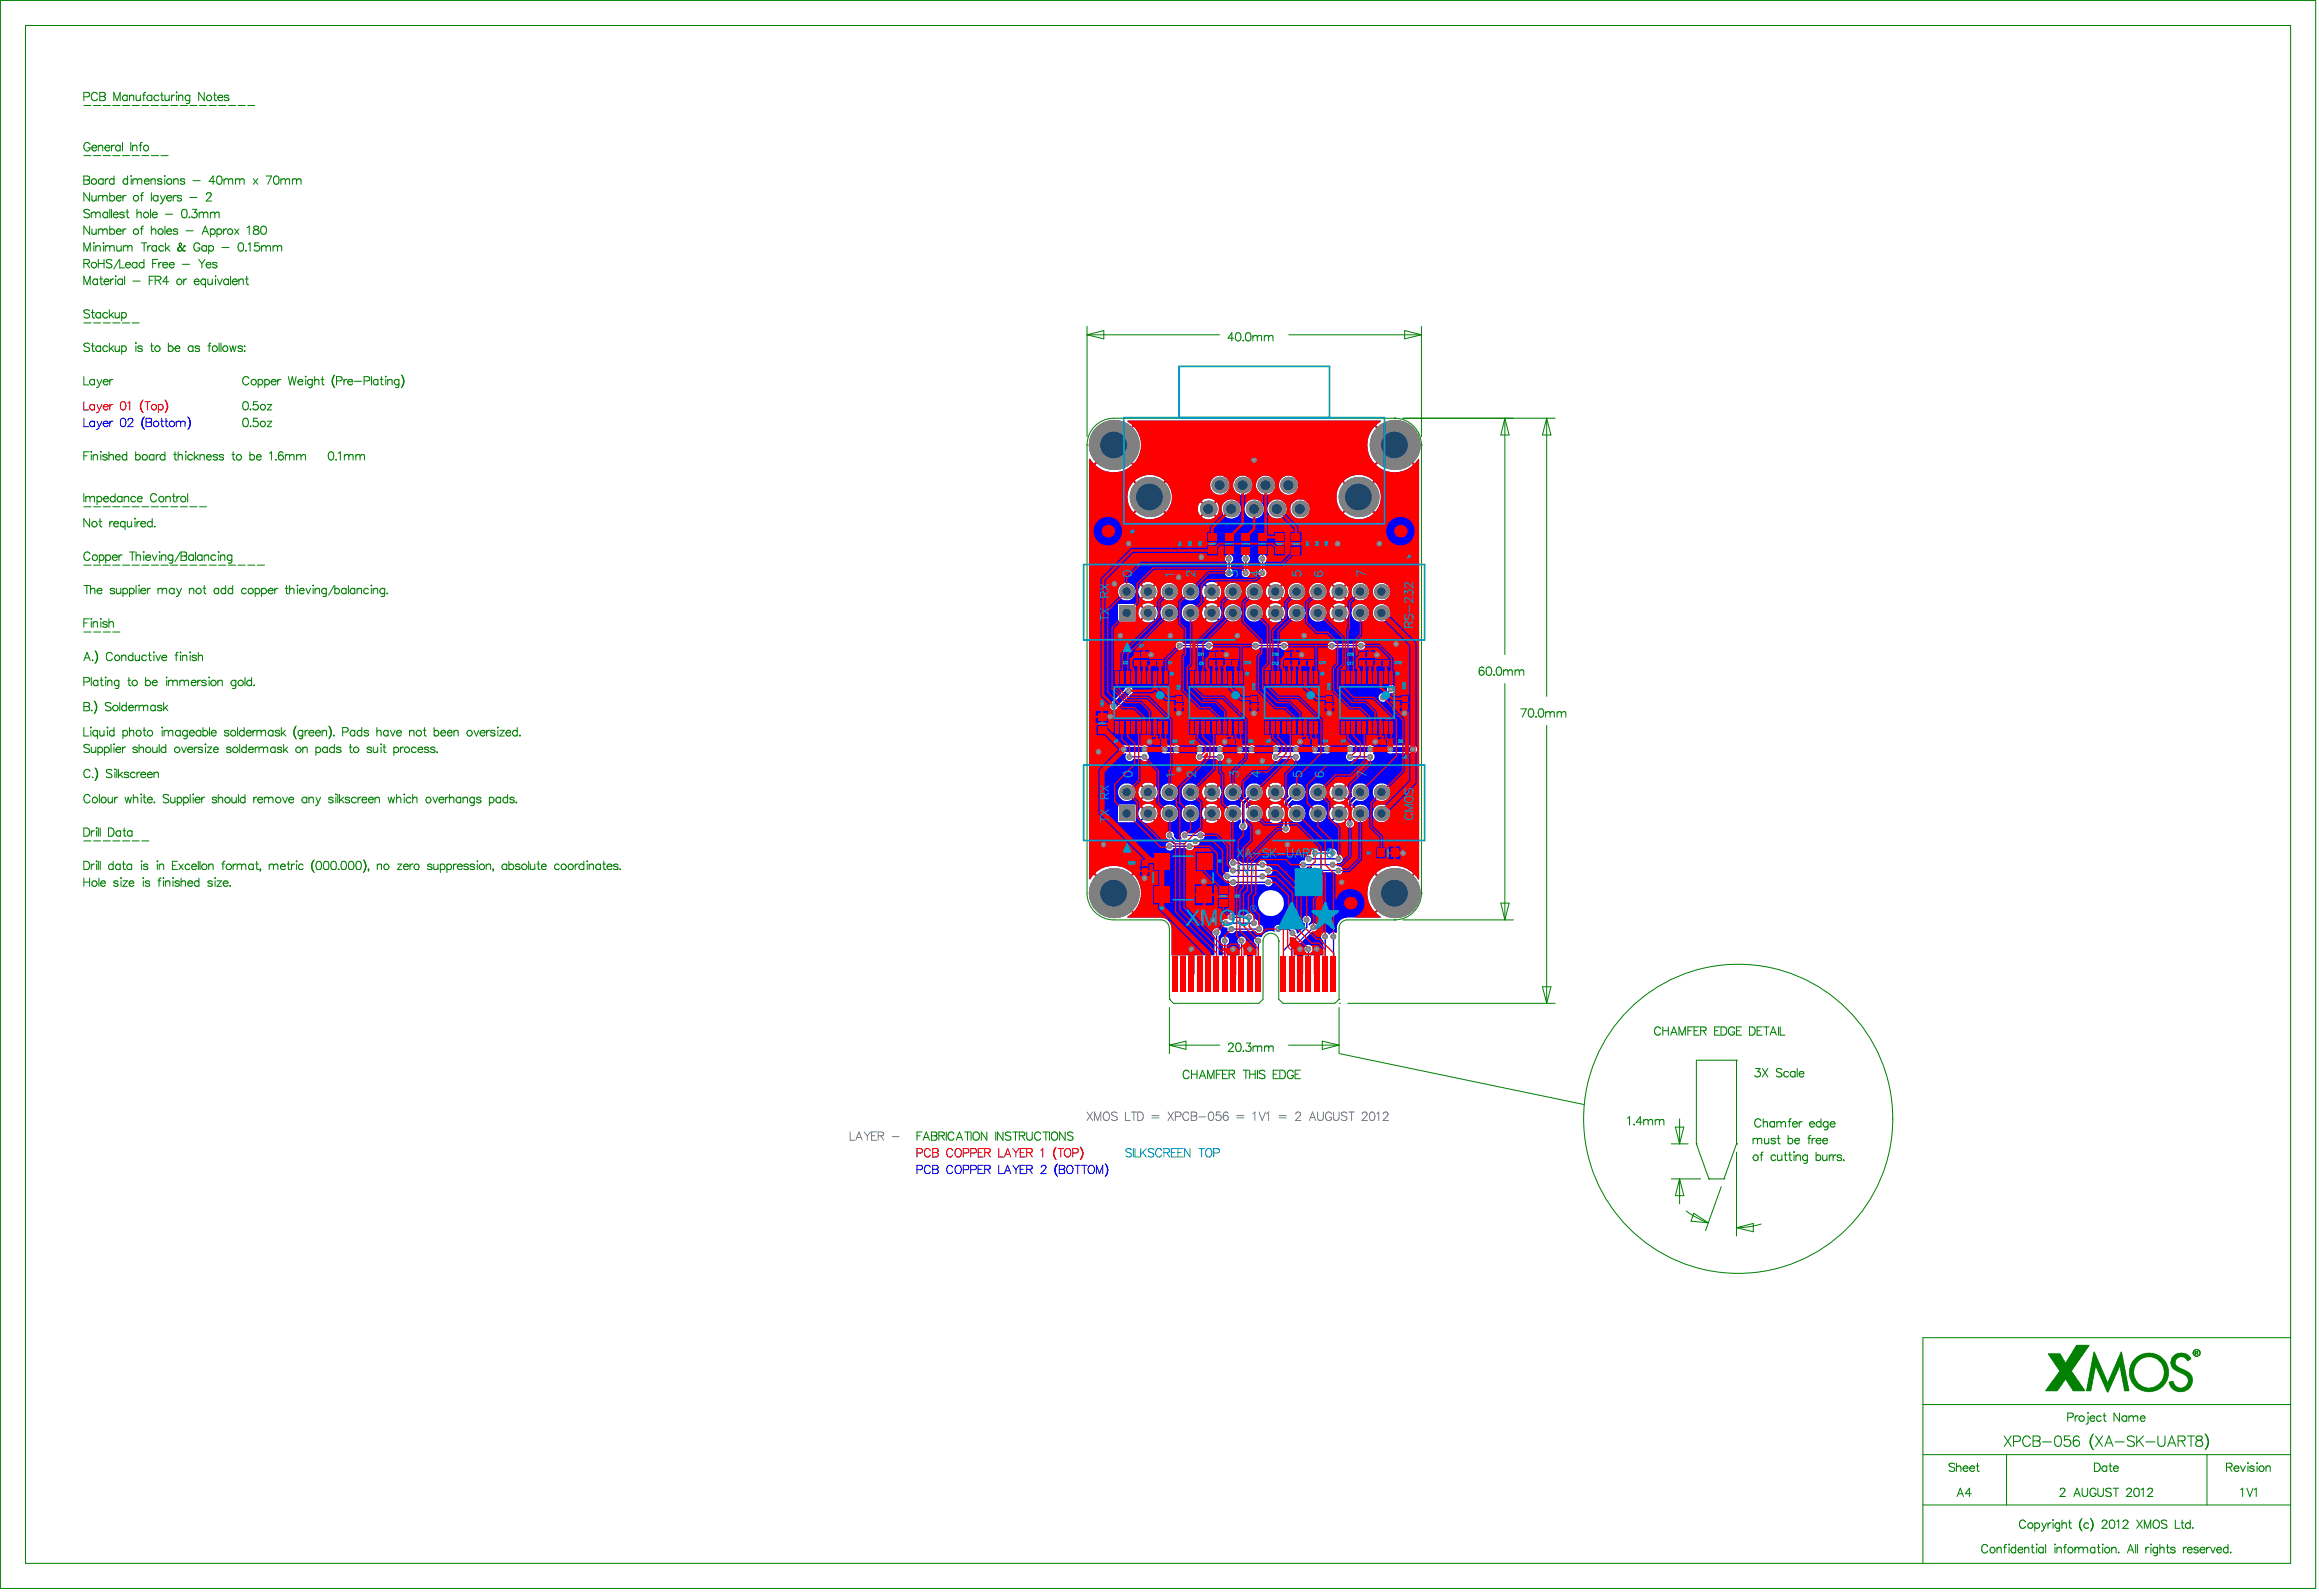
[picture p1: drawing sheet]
<svg xmlns="http://www.w3.org/2000/svg" width="462mm" height="317mm" viewBox="0 0 462 317" stroke-linecap="round" stroke-linejoin="round" font-family="sans-serif">
<g fill="none" stroke="#008000" stroke-width=".2">
<path d="M.1 .1h461v316.1h-461zM5.1 5.1h451v306.1h-451zM16.7 19.3l1-.1 .1-.3v-.3l-.4-.2h-.7v1.6M19.4 18.8a.69 .69 0 0 0-.9-.3 .69 .69 0 0 0-.3 .9 .64 .64 0 0 0 .5 .6 .64 .64 0 0 0 .7-.3M19.9 18.4h.6l.4 .2v.4l-.4 .2 .5 .3-.2 .5h-.9zM19.9 19.2h.6M25.3 19.2a.52 .52 0 0 0-.7-.1 .52 .52 0 0 0 0 .8 .52 .52 0 0 0 .7-.1M25.3 18.9v1.1M25.8 19.3l.4-.4 .4 .1v1M25.8 18.9v1.1M27.1 18.9l.1 1.1a.58 .58 0 0 0 .7-.3M27.9 18.9v1.1"/>
<path d="M28.4 18.9h.6M29 18.4l-.3 .1-.1 .2v1.3M30.2 19.2a.54 .54 0 0 0-.8-.1 .54 .54 0 0 0 0 .8 .54 .54 0 0 0 .8-.1M30.2 18.9v1.1M31.6 19.2a.54 .54 0 0 0-.8-.1 .54 .54 0 0 0 0 .8 .54 .54 0 0 0 .8-.1M32 18.9h.5M32.2 18.4v1.3l.1 .3h.3M32.8 18.9l.1 1.1a.58 .58 0 0 0 .8-.3M33.7 18.9v1.1M34.2 18.9v1.1M34.8 18.9a.52 .52 0 0 0-.6 .5M35.1 18.4h.2z"/>
<path d="M35.2 18.9v1.1M35.6 19.3l.3-.4 .4 .1 .1 1M35.6 18.9v1.1M37.8 18.9l-.1 1.6-.2 .1-.4-.1M37.8 19.2a.52 .52 0 0 0-.8-.1 .52 .52 0 0 0 0 .8 .52 .52 0 0 0 .8-.1M40.7 18.4v1.6l-1.1-1.6v1.6M42.5 18.9h.6M42.7 18.4v1.3l.1 .3h.4M43.4 19.4a.54 .54 0 0 0 .3 .6 .54 .54 0 0 0 .6-.2M43.5 19.2a.47 .47 0 0 1 .5-.3 .47 .47 0 0 1 .3 .5h-.9zM45.6 19.2a.5 .5 0 0 0-.9 0l.9 .5-.1 .3h-.3h-.4l-.1-.2M16.7 35h.7l.4 .3v.4l-.4 .1 .3 .1 .1 .2-.1 .5-1 .1z"/>
<path d="M16.7 31h1.4M16.7 21h1.4M16.7 35.8h.7M17.8 38.4v1.6l-1.1-1.6v1.6M17.9 28.8a.63 .63 0 0 0-.7-.4 .63 .63 0 0 0-.5 .6v.4a.61 .61 0 0 0 .6 .7 .61 .61 0 0 0 .6-.7h-.4M18.3 29.4a.51 .51 0 0 0 .3 .6 .51 .51 0 0 0 .6-.2M18.3 38.9v1l.5 .1 .4-.3M18.3 29.2a.47 .47 0 0 1 .6-.3 .47 .47 0 0 1 .3 .5h-.9zM18.6 31h1.4M18.6 21h1.4M19.2 38.9v1.1M19.6 28.9v1.1"/>
<path d="M19.6 38.9v1.1M19.6 29.2l.4-.3 .4 .1 .1 1M19.6 39.2a.64 .64 0 0 1 .8-.2l.1 .2M20.5 39.2a.61 .61 0 0 1 .8-.2l.1 1M20.5 39.2v.8M20.5 35.8a.54 .54 0 0 0-.8 0 .54 .54 0 0 0 0 .8 .54 .54 0 0 0 .8-.1M20.5 31h1.5M20.5 21h1.5M20.5 35.6v1.1M20.9 29.4v.1a.52 .52 0 0 0 .4 .5 .52 .52 0 0 0 .6-.2M21 35.6v1.1M21 29.2a.47 .47 0 0 1 .5-.3 .47 .47 0 0 1 .4 .5h-1z"/>
<path d="M21.6 35.6a.57 .57 0 0 0-.6 .4M21.9 38.4v1.6M21.9 39.1a.54 .54 0 0 1 .8 0 .54 .54 0 0 1 0 .8 .54 .54 0 0 1-.8-.1M22.2 28.9v1.1M22.4 31h1.5M22.4 21h1.5M22.7 20v-1.6l.6 1.6 .6-1.6v1.6M22.7 35v1.7M22.7 35.8a.52 .52 0 0 0-.8 0 .52 .52 0 0 0 0 .7 .52 .52 0 0 0 .8 0M22.8 28.9a.56 .56 0 0 0-.6 .5M23.2 39.4v.2a.49 .49 0 0 0 .4 .4 .49 .49 0 0 0 .5-.2M23.3 39.1l.2-.2 .5 .1 .1 .4h-.9z"/>
<path d="M23.9 29.2a.52 .52 0 0 0-.7-.1 .52 .52 0 0 0 0 .8 .52 .52 0 0 0 .7-.1M23.9 28.9v1.1M24.4 31h1.4M24.4 21h1.4M24.4 28.4v1.6M24.5 38.9v1.1M25.1 38.9a.49 .49 0 0 0-.6 .5M25.4 35v1.7M25.4 35.8a.52 .52 0 0 0-.8 0 .52 .52 0 0 0 0 .7 .52 .52 0 0 0 .8 0M26 28.4v1.6M26 35h.2zM26.1 35.6v1.1"/>
<path d="M26.3 31h1.4M26.3 21h1.4M26.4 29.2l.4-.3 .4 .1 .1 1M26.4 28.9v1.1M26.5 35.6v1.1M26.5 35.9l.2-.2a.38 .38 0 0 1 .7 .2M27.4 35.9v.8M27.4 35.9l.3-.3 .5 .1v1M27.7 28.9h.5M27.9 38.9h.6M28.2 31h1.4M28.2 21h1.4"/>
<path d="M28.3 28.4h-.3l-.1 .3v1.3M28.6 38.4h-.3l-.1 .3v1.3M28.7 36v.2a.51 .51 0 0 0 .4 .5 .51 .51 0 0 0 .6-.2M28.8 35.8a.44 .44 0 0 1 .5-.2 .44 .44 0 0 1 .4 .4h-1zM30.1 35.9a.55 .55 0 0 1 .8-.2v1M30.1 35.6v1.1M30.1 31h1.5M30.1 21h1.5M30.1 38.4v1.6M31.5 39.1a.54 .54 0 0 0-.8 0 .54 .54 0 0 0 0 .8 .54 .54 0 0 0 .8-.1M31.5 38.9v1.1M32 38.9l.4 1.1"/>
<path d="M32 31h1.5M32 21h1.5M32.2 35.8a.47 .47 0 0 0-.4-.2 .47 .47 0 0 0-.4 .2l.2 .2 .6 .2v.3a.51 .51 0 0 1-.8 0M32.7 35h.2zM32.8 35.6v1.1M32.9 38.9l-.5 1.1M33.2 39.4v.2a.52 .52 0 0 0 .4 .4 .52 .52 0 0 0 .6-.2M33.3 39.1l.3-.2 .4 .1 .2 .4h-1zM34 21h1.4M34.5 38.9v1.1M34.6 35.6v1.1M34.6 35.9l.4-.3 .4 .1 .1 1"/>
<path d="M35.1 38.9a.49 .49 0 0 0-.6 .5M35.9 21h1.4M36.1 39.1a.51 .51 0 0 0-.8 0v.2l.8 .3v.2a.47 .47 0 0 1-.4 .2 .47 .47 0 0 1-.4-.2M36.8 35.8a.5 .5 0 0 0-.9 0l.8 .4 .1 .3a.56 .56 0 0 1-.9 0M37.8 21h1.4M37.8 39.3h1.4M38.4 36h1.5M39.7 21h1.4M41.1 38.8l.1-.3 .2-.1h.5l.2 .3-.3 .5-.7 .8h1.1M41.6 21h1.5M42.8 36.1h-1.2l.8-1.1v1.7M43.4 35.1a.51 .51 0 0 1 .7 .2v1.1a.51 .51 0 0 1-.4 .3 .51 .51 0 0 1-.5-.3 1.3 1.3 0 0 1 .2-1.3z"/>
<path d="M43.5 21h1.5M44.6 35.9l.3-.2a.38 .38 0 0 1 .6 .2M44.6 35.6v1.1M45.5 21h1.4M45.5 35.9v.8M45.5 35.9a.55 .55 0 0 1 .8-.2v1M46.9 35.9a.55 .55 0 0 1 .8-.2v.2M46.9 35.6v1.1M47.4 21h1.4M47.7 35.9v.8M47.7 35.9l.3-.2a.38 .38 0 0 1 .6 .2v.8M49.3 21h1.4"/>
<path d="M50.4 35.6l.9 1.1M51.3 35.6l-.9 1.1M53 35h1.1l-.8 1.7M54.7 35.1a.56 .56 0 0 1 .8 .2v1.1a.54 .54 0 0 1-.5 .3 .54 .54 0 0 1-.5-.3 1.3 1.3 0 0 1 .2-1.3zM55.9 35.9l.3-.2a.38 .38 0 0 1 .6 .2M55.9 35.6v1.1M56.8 35.9v.8M56.8 35.9a.55 .55 0 0 1 .8-.2l.1 1M58.2 35.9a.55 .55 0 0 1 .8-.2l.1 .2M58.2 35.6v1.1M59.1 35.9l.2-.2a.38 .38 0 0 1 .7 .2v.8M59.1 35.9v.8"/>
<path d="M16.7 50v-1.7l.6 1.7 .7-1.7v1.7M16.7 52.4h1l.1-.4-.4-.4h-.7v1.7M16.7 56.7v-1.7l.6 1.7 .7-1.7v1.7M17.3 52.4l.5 .9M17.8 41.9a.64 .64 0 0 0-.6-.3 .64 .64 0 0 0-.5 .5l.2 .2 .8 .3 .1 .5a.74 .74 0 0 1-1.1 0M17.8 45v1.7l-1.1-1.7v1.7M18.2 42.2v1.2M18.2 42.6l.4-.4 .4 .1 .1 .3M18.3 45.6v1a.55 .55 0 0 0 .9-.2M18.6 48.3h.2zM18.7 48.9v1.1M19.1 42.6l.3-.4 .5 .1 .1 1.1"/>
<path d="M19.1 49.2l.3-.3 .5 .1 .1 1M19.1 42.6v.8M19.1 48.9v1.1M19.2 45.6v1.1M19.4 55.5v1.2M19.4 55.8a.52 .52 0 0 0-.8-.1 .52 .52 0 0 0 0 .8 .52 .52 0 0 0 .8-.1M19.6 45.6v1.1M19.6 51.6v1.7M19.6 52.4h1.1M19.6 45.9l.4-.3h.4l.1 .3M19.9 55.5h.5M20.1 55v1.3l.1 .3 .3 .1"/>
<path d="M20.5 45.9l.3-.3h.5l.1 1.1M20.5 45.9v.8M20.5 48.3h.2zM20.6 48.9v1.1M20.7 51.6v1.7M20.7 56v.2a.52 .52 0 0 0 .4 .5 .52 .52 0 0 0 .6-.3M20.8 55.8a.47 .47 0 0 1 .6-.3 .47 .47 0 0 1 .3 .5h-1zM21 49.2l.2-.2a.38 .38 0 0 1 .7 .2M21 48.9v1.1M21.4 42.5a.54 .54 0 0 0-.8-.1 .54 .54 0 0 0 0 .8 .54 .54 0 0 0 .8-.1M21.4 42.2v1.2M21.9 41.7v1.7"/>
<path d="M21.9 45v1.7M21.9 49.2v.8M21.9 45.8a.54 .54 0 0 1 .8-.1 .54 .54 0 0 1 0 .8 .54 .54 0 0 1-.8-.1M21.9 49.2l.3-.3 .5 .1v1M22 55.5v1.2M22.2 41.7v1.7M22.3 51.9a.56 .56 0 0 0-.7-.3 .56 .56 0 0 0-.4 .6l.9 .4 .2 .5a.7 .7 0 0 1-1.1 0M22.6 42.7a.51 .51 0 0 0 .3 .6 .51 .51 0 0 0 .6-.2M22.6 42.5a.47 .47 0 0 1 .6-.3 .47 .47 0 0 1 .3 .5h-.9zM22.7 55.5a.56 .56 0 0 0-.7 .5M23 55h.1zM23 55.5v1.2"/>
<path d="M23.2 46v.2a.51 .51 0 0 0 .3 .5 .51 .51 0 0 0 .6-.3M23.3 45.8a.44 .44 0 0 1 .5-.3 .44 .44 0 0 1 .3 .5h-.9zM23.3 48.9v.8a.38 .38 0 0 0 .6 .2l.2-.2M23.8 51.6l-1.1 1.9M23.8 51.6v1.7h1M24.1 48.9v1.1M24.4 55.8a.54 .54 0 0 0-.8-.1 .54 .54 0 0 0 0 .8 .54 .54 0 0 0 .8-.1M24.4 55.5v1.2M24.5 45.6v1.1M24.6 49.2l.3-.3 .5 .1 .1 .2M24.6 48.9v1.1M24.7 42.5a.49 .49 0 0 0-.4-.3 .49 .49 0 0 0-.5 .3l.3 .2 .5 .2 .1 .2a.49 .49 0 0 1-.4 .3 .49 .49 0 0 1-.5-.3"/>
<path d="M24.8 55v1.7M25 52.7v.2a.52 .52 0 0 0 .4 .4 .52 .52 0 0 0 .6-.2M25.1 52.4l.3-.2 .4 .1 .2 .4h-1zM25.1 42.2h.5M25.1 45.6a.57 .57 0 0 0-.6 .4M25.3 41.7v1.3l.1 .3 .3 .1M25.5 49.2l.3-.3 .4 .1 .1 1M25.5 49.2v.8M26.5 56h1.4M27.3 52.4a.54 .54 0 0 0-.8 0 .54 .54 0 0 0 0 .8 .54 .54 0 0 0 .8-.1M27.3 41.7v1.7M27.3 52.2v1.1"/>
<path d="M27.3 42.6l.3-.4 .5 .1v1.1M27.9 45.6h.6M28.1 48.3h1.2M28.6 45l-.3 .1-.1 .2v1.4M28.7 52.4a.54 .54 0 0 0-.8 0 .54 .54 0 0 0 0 .8 .54 .54 0 0 0 .8-.1M28.7 51.6v1.7M28.7 48.3v1.7M29.4 48.9v1.1M29.7 55.8h.7M30 41.7v1.7M30.1 48.9a.57 .57 0 0 0-.7 .5M30.1 45v1.7"/>
<path d="M30.1 45.9l.4-.3h.4l.1 1.1M30.3 42.7v.2a.52 .52 0 0 0 .4 .5 .52 .52 0 0 0 .6-.3M30.4 42.5a.47 .47 0 0 1 .6-.3 .47 .47 0 0 1 .3 .5h-1zM30.4 52.4h.6M30.7 55h-1v1.7M30.9 55.8l1-.1 .1-.4-.4-.3h-.7v1.7M31.2 49.1a.52 .52 0 0 0-.8-.1 .52 .52 0 0 0 0 .8 .52 .52 0 0 0 .8-.1M31.2 48.9v1.1M31.4 51.6h-1v1.7M31.5 55.8l.5 .9M31.6 52.2v1.1M32.3 52.2a.49 .49 0 0 0-.7 .5"/>
<path d="M32.4 52.7a.51 .51 0 0 0 .3 .6 .51 .51 0 0 0 .7-.2M32.4 40l-.3 .5-.2 .1M32.5 52.4l.1-.1 .5-.1 .2 .2 .1 .3h-1zM32.6 49.1a.52 .52 0 0 0-.8-.1 .52 .52 0 0 0 0 .8 .52 .52 0 0 0 .8-.1M32.8 45v1.7M32.9 48.3v1.7M32.9 42.6h1.5M33.2 46v.2a.53 .53 0 0 0 .4 .5 .53 .53 0 0 0 .6-.3M33.2 49.4l.6 .6M33.3 45.8a.47 .47 0 0 1 .5-.2 .47 .47 0 0 1 .4 .4h-1zM33.6 56.1h-1.2l.8-1.1v1.7M33.7 52.7v.2a.52 .52 0 0 0 .4 .4 .52 .52 0 0 0 .6-.2"/>
<path d="M33.7 48.9l-.8 .8M33.8 52.4l.3-.2 .4 .1 .2 .4h-1zM35.4 45.8a.5 .5 0 0 0-.9 0l.8 .4 .1 .2a.56 .56 0 0 1-.9 0M35.5 49.4v.5M35.7 48.7l1 1.3M35.7 49.2l-.2 .2M35.7 48.7l.2-.4a.39 .39 0 0 1 .3 .4 .39 .39 0 0 1-.3 .4l-.4 .3M35.7 48.7l.6 1 .4 .3M36.3 52.6h1.5M36.4 41.8a.54 .54 0 0 1 .8 .2v.4a.7 .7 0 0 1-.6 1 1.08 1.08 0 0 1-.2-1.6zM36.6 55.5v1.2M36.8 49v.1l.1-.1-.2-.1-.5 .8a.5 .5 0 0 1-.7 .2"/>
<path d="M36.9 49.8l-.2 .2M37 45.9h1.5M37.2 55.5a.56 .56 0 0 0-.6 .5M37.6 43.3h.2zM38.3 41.7h.9l-.5 .6a.55 .55 0 0 1 .4 .9 .55 .55 0 0 1-.9-.2M38.7 56v.2a.49 .49 0 0 0 .3 .5 .49 .49 0 0 0 .6-.3M38.8 55.8a.44 .44 0 0 1 .5-.3 .44 .44 0 0 1 .3 .5h-.9zM39.6 51.6l.6 .8M39.7 42.6l.3-.4 .4 .1 .1 .3M39.7 42.2v1.2M39.8 48.7a.61 .61 0 0 0-.7-.4 .61 .61 0 0 0-.5 .7 .67 .67 0 0 0 .3 .9 .67 .67 0 0 0 .9-.3v-.2h-.4M40.2 52.4v.9"/>
<path d="M40.2 46.7l.7-1.7 .6 1.7M40.5 42.6l.4-.4 .4 .1 .1 1.1M40.5 46.1h.8M40.5 42.6v.8M40.8 51.6l-.6 .8M40.9 55.8a.52 .52 0 0 0-.7-.1 .52 .52 0 0 0 0 .8 .52 .52 0 0 0 .7-.1M40.9 55.5v1.7M41.1 52.7v.2a.49 .49 0 0 0 .3 .4 .49 .49 0 0 0 .6-.2M41.1 49.1a.54 .54 0 0 0-.8-.1 .54 .54 0 0 0 0 .8 .54 .54 0 0 0 .8-.1M41.1 48.9v1.1M41.3 52.3h.5l.2 .4h-.9zM41.4 55.5l.1 1.1 .4 .1 .4-.4"/>
<path d="M41.6 48.9v1.6M41.6 49.1a.54 .54 0 0 1 .8-.1 .54 .54 0 0 1 0 .8 .54 .54 0 0 1-.8-.1M41.9 45.8a.54 .54 0 0 1 .8-.1 .54 .54 0 0 1 0 .8 .54 .54 0 0 1-.8-.1M41.9 42.6l.4-.4 .4 .1 .1 .3M41.9 42.2v1.2M41.9 45.6v1.6M42.3 55.5v1.2M42.8 42.6l.4-.4 .4 .1v1.1M42.8 42.6v.8M42.9 54.9v.2zM42.9 55.5v1.2M43.2 52.4a.51 .51 0 0 0-.8 0v.2l.7 .3 .1 .2a.47 .47 0 0 1-.4 .3 .47 .47 0 0 1-.4-.3"/>
<path d="M43.2 45.6v1.6M43.2 45.8a.54 .54 0 0 1 .8-.1 .54 .54 0 0 1 0 .8 .54 .54 0 0 1-.8-.1M43.3 55.5l.5 1.2 .5-1.2M44.2 49.3h1.4M44.5 45.6v1.1M45.2 45.6a.57 .57 0 0 0-.7 .4M45.5 55.8a.54 .54 0 0 0-.8-.1 .54 .54 0 0 0 0 .8 .54 .54 0 0 0 .8-.1M45.5 55.5v1.2M45.9 55v1.7M46.3 56v.2a.52 .52 0 0 0 .3 .5 .52 .52 0 0 0 .6-.3M46.3 55.8a.47 .47 0 0 1 .6-.3 .47 .47 0 0 1 .3 .5h-.9zM46.7 45.6l.9 1.1"/>
<path d="M47.6 55.9l.4-.4 .4 .1 .1 1.1M47.6 55.5v1.2M47.6 45.6l-.9 1.1M47.6 48.4a.56 .56 0 0 1 .9 .2v1.1a.54 .54 0 0 1-.5 .3 .54 .54 0 0 1-.5-.3 1.3 1.3 0 0 1 .1-1.3zM48.9 55.5h.5M48.9 49.9h.1zM49.1 55v1.3l.1 .3 .3 .1M49.2 45.3l.4-.3v1.7M49.4 48.6l.4-.3v1.7M50.6 45.1a.33 .33 0 0 0 .2 .5l.3 .1a.47 .47 0 0 1 .5 .4 .47 .47 0 0 1-.4 .6 .52 .52 0 0 1-.8-.6l.3-.3 .5-.2a.33 .33 0 0 0 .2-.5zM51.6 48.3h-.8l-.1 .8a.6 .6 0 0 1 .9 0 .6 .6 0 0 1-.1 .9 .6 .6 0 0 1-.9-.3M52.1 48.9v1.1"/>
<path d="M52.1 49.2l.2-.2a.38 .38 0 0 1 .7 .2M52.2 45.1a.56 .56 0 0 1 .8 .2 .83 .83 0 0 1-.6 1.4l-.2-.1a1.19 1.19 0 0 1 0-1.5zM53 49.2l.4-.3 .4 .1 .1 1M53 49.2v.8M54.4 48.9v1.1M54.4 49.2l.3-.3 .5 .1 .1 .2M55.3 49.2l.3-.3 .4 .1 .1 1M55.3 49.2v.8M16.7 75v1.6h1M16.7 64.3h1.4M17.8 61.9a.68 .68 0 0 0-1.1 .1l.2 .3 .8 .3 .1 .5a.74 .74 0 0 1-1.1 0M17.8 68.5a.64 .64 0 0 0-.6-.2 .64 .64 0 0 0-.5 .4l.2 .2 .8 .4 .1 .4a.74 .74 0 0 1-1.1 0"/>
<path d="M18.2 68.8h.6M18.2 62.2h.6M18.4 68.3v1.3l.1 .3 .3 .1M18.4 61.7v1.3l.1 .2 .3 .1M18.6 64.3h1.4M18.8 75.7a.54 .54 0 0 0-.8-.1 .54 .54 0 0 0 0 .8 .54 .54 0 0 0 .8 0M18.8 75.5v1.1M19.3 75.5l.5 1.1M19.8 76.6l-.1 .4-.5 .2M20 62.2v1.1M20 68.8v1.2M20 69.1a.54 .54 0 0 0-.8-.1 .54 .54 0 0 0 0 .8 .54 .54 0 0 0 .8-.1"/>
<path d="M20 62.4a.54 .54 0 0 0-.8-.1 .54 .54 0 0 0 0 .8 .54 .54 0 0 0 .8 0M20.3 75.5l-.5 1.1M20.5 64.3h1.5M20.5 76v.2a.52 .52 0 0 0 .5 .4 .52 .52 0 0 0 .5-.2M20.6 75.7a.48 .48 0 0 1 .6-.2 .48 .48 0 0 1 .3 .5h-1zM21.4 69.1a.54 .54 0 0 0-.8-.1 .54 .54 0 0 0 0 .8 .54 .54 0 0 0 .8-.1M21.4 62.4a.54 .54 0 0 0-.8-.1 .54 .54 0 0 0 0 .8 .54 .54 0 0 0 .8 0M21.8 61.7v1.6M21.8 68.3v1.7M21.9 75.5v1.1M22.1 69.3l.6 .7M22.1 62.7l.6 .6"/>
<path d="M22.4 64.3h1.5M22.5 75.5a.57 .57 0 0 0-.6 .5M22.6 68.8l-.8 .8M22.6 62.2l-.8 .8M22.9 62.2l.1 1 .4 .1 .4-.3M22.9 68.8l.1 1.1 .4 .1 .4-.4M23.8 62.2v1.1M23.8 68.8v1.2M24.2 62.4a.52 .52 0 0 1 .8 0 .52 .52 0 0 1 0 .7 .52 .52 0 0 1-.8 0M24.2 69.1a.52 .52 0 0 1 .8-.1 .52 .52 0 0 1 0 .8 .52 .52 0 0 1-.8-.1M24.2 62.2v1.7M24.2 68.8v1.7"/>
<path d="M24.4 64.3h1.4M26.3 64.3h1.4M27.1 68.8v1.2M27.1 68.2v.2zM28.3 69.1a.5 .5 0 0 0-.9 0l.3 .2 .5 .2 .1 .2a.5 .5 0 0 1-.9 0M30 68.8h.5M30.2 68.3v1.3l.1 .3 .3 .1M33.5 68.3v1.7M33.5 69.1a.54 .54 0 0 1 .8-.1 .54 .54 0 0 1 0 .8 .54 .54 0 0 1-.8-.1M34.8 69.3v.2a.52 .52 0 0 0 .4 .5 .52 .52 0 0 0 .6-.3M34.9 69.1a.47 .47 0 0 1 .6-.3 .47 .47 0 0 1 .3 .5h-1zM38.4 69.1a.54 .54 0 0 0-.8-.1 .54 .54 0 0 0 0 .8 .54 .54 0 0 0 .8-.1"/>
<path d="M38.4 68.8v1.2M39.7 69.1a.5 .5 0 0 0-.8 0l.2 .2 .6 .2v.2a.5 .5 0 0 1-.8 0M41.4 68.8h.5M42 68.3l-.3 .1-.1 1.6M43.6 68.3v1.7M44 68.3v1.7M45.7 68.8l.3 1.2 .4-1.2 .3 1.2 .3-1.2M48.3 69.1a.5 .5 0 0 0-.9 0l.2 .2 .6 .2 .1 .2a.5 .5 0 0 1-.9 0M48.6 68.9h.2zM48.6 69.9h.2zM49.5 75.4a.69 .69 0 0 0-.9-.4 .69 .69 0 0 0-.3 1 .64 .64 0 0 0 .5 .6 .64 .64 0 0 0 .7-.4M51.3 80h-.8l-.1 .7a.58 .58 0 0 1 .9 0 .58 .58 0 0 1-.1 .8 .58 .58 0 0 1-.8-.2"/>
<path d="M51.4 75.7a.52 .52 0 0 1 .8 0 .52 .52 0 0 1 0 .7 .52 .52 0 0 1-.8 0M51.4 75.5v1.7M52.7 75.7a.52 .52 0 0 1 .8 0 .52 .52 0 0 1 0 .7 .52 .52 0 0 1-.8 0M52.7 75.5v1.7M54 76v.2a.52 .52 0 0 0 .4 .4 .52 .52 0 0 0 .6-.2M54.1 75.7l.5-.2 .3 .2 .1 .3h-1zM55.3 75.5v1.1M55.9 75.5a.57 .57 0 0 0-.6 .5M57.4 75l.4 1.6 .4-1.6 .4 1.6 .4-1.6M59.3 76v.2a.52 .52 0 0 0 .4 .4 .52 .52 0 0 0 .6-.2M59.4 75.7l.6-.2 .2 .2 .1 .3h-1zM60.8 75h.2z"/>
<path d="M60.9 75.5v1.1M62.2 75.7a.52 .52 0 0 0-.8 0 .52 .52 0 0 0 0 .7 .52 .52 0 0 0 .8 0M62.2 75.5l-.1 1.5-.2 .2-.4-.1M62.7 75.8l.3-.3 .4 .1 .1 1M62.7 75v1.6M63.9 75.5h.6M64.2 75v1.3l.1 .2 .3 .1M66.4 75.1a1.65 1.65 0 0 0 .1 1.9M66.4 75.1l-.2 1 .3 .9M66.5 77l.2 .2M66.7 74.6l-.3 .5M67 75.8l1-.1v-.6l-1-.1v1.6"/>
<path d="M68.5 75.5v1.1M69.1 75.5a.52 .52 0 0 0-.6 .5M69.3 76v.2a.52 .52 0 0 0 .4 .4 .52 .52 0 0 0 .5-.2M69.3 75.7l.6-.2 .2 .2 .1 .3h-.9zM70.6 75.9h1.4M72.5 75.8l1-.1v-.6l-1-.1v1.6M74 75v1.6M75.3 75.7a.52 .52 0 0 0-.8 0 .52 .52 0 0 0 0 .7 .52 .52 0 0 0 .8 0M75.3 75.5v1.1M75.7 75.5h.6M75.9 75v1.3l.1 .2 .4 .1M76.7 75h.2z"/>
<path d="M76.8 75.5v1.1M77.2 75.8l.4-.3 .4 .1 .1 1M77.2 75.5v1.1M79.4 75.7a.52 .52 0 0 0-.7 0 .52 .52 0 0 0 0 .7 .52 .52 0 0 0 .7 0M79.4 75.5v1.5l-.3 .2-.4-.1M79.9 74.6l.3 .5M80.1 77l-.2 .2M80.2 75.1a1.65 1.65 0 0 1-.1 1.9M80.2 75.1l.2 1-.3 .9M216.5 66.6l3.3-.8v1.6zM216.5 65v21.9M216.5 66.6h26.3"/>
<path d="M245.7 67.3h-1.2l.8-1.1v1.7M246.2 66.3a.55 .55 0 0 1 .8 .2 .83 .83 0 0 1-.5 1.4l-.3-.1-.2-.6zM247.5 67.8h.2zM248.3 66.3a.56 .56 0 0 1 .8 .2v1.1a.54 .54 0 0 1-.5 .3 .54 .54 0 0 1-.5-.3 1.3 1.3 0 0 1 .2-1.3zM249.5 66.8v1.1M249.5 67.1l.4-.3 .4 .1 .1 .2M250.4 67.1l.4-.3 .4 .1v1M250.4 67.1v.8M251.8 67.1l.3-.3 .5 .1v.2M251.8 66.8v1.1M252.6 67.1l.4-.3 .4 .1 .1 1M252.6 67.1v.8"/>
<path d="M256.6 66.6h26.5M279.7 65.8l3.4 .8-3.4 .8zM283.1 65v21.9M16.7 98.3v1.6M16.7 90.7h.6M17.1 98.8v1.1M17.1 99.1l.4-.3h.2l.2 .3M17.8 89.9h-1.1v1.7M17.9 99.1l.3-.2a.38 .38 0 0 1 .6 .2v.8M17.9 99.1v.8M18.1 89.9h.2zM18.2 90.5v1.1"/>
<path d="M18.6 90.5v1.1M18.6 90.8l.3-.3 .4 .1 .1 1M19.3 98.8v1.7M19.3 99.1a.54 .54 0 0 1 .8-.1 .54 .54 0 0 1 0 .8 .54 .54 0 0 1-.8-.1M20 89.9h.2zM20.1 90.5v1.1M20.6 99.3a.55 .55 0 0 0 .4 .6 .55 .55 0 0 0 .6-.2M20.7 99.1a.47 .47 0 0 1 .5-.3 .47 .47 0 0 1 .4 .5h-1zM21.4 90.7a.5 .5 0 0 0-.9 0l.8 .4 .1 .3a.56 .56 0 0 1-.9 0M21.7 89.9v1.7M21.7 90.8l.4-.3 .4 .1 .1 1M22.9 99.1a.54 .54 0 0 0-.8-.1 .54 .54 0 0 0 0 .8 .54 .54 0 0 0 .8-.1"/>
<path d="M22.9 98.3v1.6M23 90.9v.2a.51 .51 0 0 0 .4 .5 .51 .51 0 0 0 .5-.2M23.2 90.6h.6l.1 .3h-.9zM24.3 99.1a.54 .54 0 0 0-.8-.1 .54 .54 0 0 0 0 .8 .54 .54 0 0 0 .8-.1M24.3 98.8v1.1M24.7 98.8v1.1M24.7 99.1l.4-.3 .4 .1 .1 1M25.2 90.7a.52 .52 0 0 0-.7 0 .52 .52 0 0 0 0 .7 .52 .52 0 0 0 .7 0M25.2 89.9v1.7M27 90.7a.52 .52 0 0 1 .8 0 .52 .52 0 0 1 0 .7 .52 .52 0 0 1-.8 0M27 99.1a.54 .54 0 0 0-.8-.1 .54 .54 0 0 0 0 .8 .54 .54 0 0 0 .8-.1M27 89.9v1.7"/>
<path d="M27.4 99.3v.1a.51 .51 0 0 0 .3 .5 .51 .51 0 0 0 .6-.2M27.4 99.1a.44 .44 0 0 1 .6-.3 .44 .44 0 0 1 .3 .5h-.9zM30.7 90.5v1.1M30.7 90.7a.52 .52 0 0 0-.8 0 .52 .52 0 0 0 0 .7 .52 .52 0 0 0 .8 0M31.1 90.5v1.1M31.2 98.6a.61 .61 0 0 0-.7-.3 .61 .61 0 0 0-.5 .6 .67 .67 0 0 0 .2 .9 .67 .67 0 0 0 1-.3M31.8 90.5a.52 .52 0 0 0-.7 .4M32.8 90.7a.54 .54 0 0 0-.8-.1 .54 .54 0 0 0 0 .9 .54 .54 0 0 0 .8-.1M32.8 89.9v1.7M33 98.8v1.1M33 99.1l.4-.3 .4 .1 .1 1M34.3 98.8h.6"/>
<path d="M34.6 98.3v1.5l.4 .1M34.6 90.5h.5M34.8 89.9v1.4l.1 .2 .3 .1M35.2 98.8v1.1M35.5 90.8l.4-.3 .3 .1 .1 1M35.5 89.9v1.7M35.8 98.8a.5 .5 0 0 0-.6 .5M36.9 89.9h.2zM37 90.5v1.1M37.4 98.3v1.6M38.3 90.7a.54 .54 0 0 0-.8-.1 .54 .54 0 0 0 0 .9 .54 .54 0 0 0 .8-.1M38.7 89.9v1.7"/>
<path d="M39 90.9l.6 .7M39.5 90.5l-.8 .8M39.8 90.8l.4-.3 .4 .1 .1 1M39.8 90.5v1.1M41.1 90.9v.2a.51 .51 0 0 0 .4 .5 .51 .51 0 0 0 .6-.2M41.3 90.6l.5-.1 .3 .4h-1zM43.3 90.7a.47 .47 0 0 0-.4-.2 .47 .47 0 0 0-.5 .2l.8 .4 .1 .3a.51 .51 0 0 1-.9 0M44.5 90.7a.49 .49 0 0 0-.4-.2 .49 .49 0 0 0-.5 .2l.8 .4 .1 .3a.54 .54 0 0 1-.9 0M46.2 90.5h.5M46.4 89.9v1.4l.1 .2 .3 .1M48.6 83.3a.54 .54 0 0 1 .8 .3 .79 .79 0 0 1 0 .9 .79 .79 0 0 1-.8 .4 1.24 1.24 0 0 1 0-1.6zM48.6 80a.56 .56 0 0 1 .8 .3 .83 .83 0 0 1-.6 1.3l-.2-.1a1.19 1.19 0 0 1 0-1.5z"/>
<path d="M49.8 90.7a.52 .52 0 0 1 .7 0 .52 .52 0 0 1 0 .7 .52 .52 0 0 1-.7 0M49.8 89.9v1.7M49.8 84.9h.2zM49.8 81.5h.2zM51.1 90.9v.2a.51 .51 0 0 0 .3 .5 .51 .51 0 0 0 .6-.2M51.3 83.3h-.8l-.1 .7a.58 .58 0 0 1 .9 0 .58 .58 0 0 1-.1 .8 .58 .58 0 0 1-.8-.2M51.3 90.6l.4-.1 .3 .4h-.9zM53.2 83.8h.9l-.9 1.1h.9M53.2 80.5h.9l-.9 1.1h.9M53.7 90.2l.4-.3v1.7M54.9 91.5h.1zM56.4 90.2a.45 .45 0 0 0-.5-.3 .45 .45 0 0 0-.4 .3l-.1 .8"/>
<path d="M56.8 90.5v1.1M56.8 90.8l.4-.3 .4 .1 .1 .2M57.7 90.8l.4-.3 .4 .1 .1 1M57.7 90.8v.8M59.1 90.8l.4-.3 .4 .1 .1 .2M59.1 90.5v1.1M60 90.8l.3-.3 .5 .1v1M60 90.8v.8M65.6 90a.51 .51 0 0 1 .8 .2v1.1a.51 .51 0 0 1-.5 .3 .51 .51 0 0 1-.5-.3 1.3 1.3 0 0 1 .2-1.3zM66.8 91.5h.2zM67.3 90.2l.5-.3v1.7M68.6 90.8l.4-.3 .4 .1 .1 .2"/>
<path d="M68.6 90.5v1.1M69.5 90.8l.3-.3 .5 .1v1M69.5 90.8v.8M70.9 90.5v1.1M70.9 90.8l.3-.3 .5 .1v.2M71.7 90.8l.4-.3 .4 .1 .1 1M71.7 90.8v.8M216.5 88.6h.1M216.5 88.6v89.2a5.3 5.3 0 0 0 5.3 5.3h9.4a1.65 1.65 0 0 1 1.6 1.7M277.7 83.3h.1M277.7 83.3h-55.9a5.3 5.3 0 0 0-5.3 5.3M277.7 83.3a5.3 5.3 0 0 1 5.4 5.3"/>
<path d="M279.4 83.3h30.3M283.1 88.6h.1M283.1 88.6v89.2M299.7 83.3l.8 3.3h-1.6zM299.7 83.3v47M308 83.3l.8 3.3h-1.7zM308 83.3v55.3M16.7 112.5h1.4M16.7 100.9h1.4M16.7 116.6h1.1M17.3 116.6v1.6M17.8 103.2v1.7l-1.1-1.7v1.7"/>
<path d="M17.9 110.3a.63 .63 0 0 0-.7-.4 .63 .63 0 0 0-.5 .6v.4a.63 .63 0 0 0 .5 .7 .63 .63 0 0 0 .7-.5M18 116.6v1.6M18 117.4l.4-.3 .4 .1 .1 1M18.6 112.5h1.4M18.6 100.9h1.4M19.3 117.6a.55 .55 0 0 0 .3 .6 .55 .55 0 0 0 .7-.2M19.4 117.4a.47 .47 0 0 1 .5-.3 .47 .47 0 0 1 .4 .5h-1zM19.7 103.8h.6M19.8 110.7a.52 .52 0 0 1 .8-.1 .52 .52 0 0 1 0 .8 .52 .52 0 0 1-.8-.1M19.8 110.5v1.6M19.9 103.2v1.4l.1 .2 .3 .1M20.5 112.5h1.5"/>
<path d="M20.5 100.9h1.5M21.1 110.5v1.6M21.1 110.7a.54 .54 0 0 1 .8-.1 .54 .54 0 0 1 0 .8 .54 .54 0 0 1-.8-.1M21.9 103.8v1.1M22.4 110.9v.2a.52 .52 0 0 0 .4 .5 .52 .52 0 0 0 .5-.3M22.4 112.5h1.5M22.4 100.9h1.5M22.4 110.7l.4-.2h.4l.1 .4h-.9zM22.5 103.8a.57 .57 0 0 0-.6 .5M22.7 104.3a.52 .52 0 0 0 .3 .6 .52 .52 0 0 0 .6-.2M22.7 104a.46 .46 0 0 1 .5-.2 .46 .46 0 0 1 .4 .5h-.9zM22.8 117.4a.5 .5 0 0 0-.9 0l.8 .3 .1 .3a.56 .56 0 0 1-.9 0"/>
<path d="M23.2 117.1v.8a.38 .38 0 0 0 .6 .2l.3-.2M23.7 110.5v1.1M24.1 117.1v1.1M24.3 110.5a.49 .49 0 0 0-.6 .4M24.4 112.5h1.4M24.4 100.9h1.4M24.5 117.4a.52 .52 0 0 1 .7-.1 .52 .52 0 0 1 0 .8 .52 .52 0 0 1-.7-.1M24.5 117.1v1.7M24.9 104a.52 .52 0 0 0-.8 0 .52 .52 0 0 0 0 .7 .52 .52 0 0 0 .8 0M24.9 103.8v1.6M25.4 103.8v1a.55 .55 0 0 0 .8-.2M25.8 117.4a.52 .52 0 0 1 .8-.1 .52 .52 0 0 1 0 .8 .52 .52 0 0 1-.8-.1"/>
<path d="M25.8 109.9h1.1M25.8 117.1v1.7M26.2 103.8v1.1M26.3 112.5h1.4M26.3 100.9h1.4M26.3 109.9v1.7M26.8 103.2h.2zM26.9 103.8v1.1M27.1 110.8a.61 .61 0 0 1 .8-.3v1.1M27.1 109.9v1.7M27.1 116.6v1.6M27.3 103.8v1.1"/>
<path d="M27.6 116.6h.1zM27.7 117.1v1.1M27.9 103.8a.57 .57 0 0 0-.6 .5M28 104.3a.55 .55 0 0 0 .4 .5 .55 .55 0 0 0 .6-.1M28 117.6a.55 .55 0 0 0 .4 .6 .55 .55 0 0 0 .6-.2M28.1 104a.47 .47 0 0 1 .5-.2 .47 .47 0 0 1 .4 .5h-1zM28.1 117.4a.47 .47 0 0 1 .5-.3 .47 .47 0 0 1 .4 .5h-1zM28.2 112.5h1.4M28.2 100.9h1.4M28.5 109.9h.2zM28.6 110.5v1.1M29 110.9v.2a.52 .52 0 0 0 .4 .5 .52 .52 0 0 0 .6-.3"/>
<path d="M29.1 110.7l.3-.2h.4l.2 .4h-1zM29.3 117.1v1.1M30 117.1a.57 .57 0 0 0-.7 .5M30.1 112.5h1.5M30.1 100.9h1.5M30.3 104a.54 .54 0 0 0-.8 0 .54 .54 0 0 0 0 .8 .54 .54 0 0 0 .8-.1M30.3 103.2v1.7M30.3 110.5l.5 1.1 .5-1.1M30.7 104.8h.2zM31.5 117.1v1.1M31.5 117.4l.3-.3 .5 .1v.2M31.7 109.9h.1z"/>
<path d="M31.8 110.5v1.1M32 112.5h1.5M32 100.9h1.5M32.1 110.8a.64 .64 0 0 1 .8-.3l.1 1.1M32.1 110.5v1.1M32.3 117.4l.4-.3 .4 .1 .1 1M32.3 117.4v.8M34 112.5h1.4M34 100.9h1.4M34.4 110.5l-.1 1.4-.2 .2-.4-.1M34.4 110.7a.54 .54 0 0 0-.8-.1 .54 .54 0 0 0 0 .8 .54 .54 0 0 0 .8-.1M34.7 117.1v1.1"/>
<path d="M34.7 117.4a.54 .54 0 0 0-.8-.1 .54 .54 0 0 0 0 .8 .54 .54 0 0 0 .8-.1M35.2 117.1l.5 1.1M35.7 118.2l-.4 .5-.2 .1M35.9 112.5h1.4M35.9 100.9h1.4M35.9 109.9l-1.1 1.9M36.1 109.9l.9 .1 .2 .4-.4 .3 .2 .1 .2 .2-.2 .5-.9 .1zM36.1 110.7h.7M36.1 117.1l-.4 1.1M37.7 117.4l.4-.3 .4 .1 .1 1M37.7 117.1v1.1M37.8 112.5h1.4"/>
<path d="M37.8 100.9h1.4M38.5 110.7a.54 .54 0 0 0-.8-.1 .54 .54 0 0 0 0 .8 .54 .54 0 0 0 .8-.1M38.5 110.5v1.1M38.9 109.9v1.7M39.7 112.5h1.4M39.7 100.9h1.4M40.2 110.7a.54 .54 0 0 0-.7-.1 .54 .54 0 0 0 0 .8 .54 .54 0 0 0 .7-.1M40.2 110.5v1.1M40.4 117.1h.6M40.7 110.8a.64 .64 0 0 1 .8-.3l.1 1.1M40.7 110.5v1.1M40.7 116.6v1.3l.1 .2 .3 .1"/>
<path d="M41.6 112.5h1.5M43 110.7a.54 .54 0 0 0-.8-.1 .54 .54 0 0 0 0 .8 .54 .54 0 0 0 .8-.1M43.5 109.9h.1zM43.5 112.5h1.5M43.5 117.4a.52 .52 0 0 0-.7-.1 .52 .52 0 0 0 0 .8 .52 .52 0 0 0 .7-.1M43.5 110.5v1.1M43.5 117.1v1.1M43.9 110.8a.58 .58 0 0 1 .8-.3l.1 1.1M43.9 110.5v1.1M44.9 117.4a.52 .52 0 0 0-.7-.1 .52 .52 0 0 0 0 .8 .52 .52 0 0 0 .7-.1M44.9 116.6v1.6M45.5 112.5h1.4"/>
<path d="M46.2 110.7a.52 .52 0 0 0-.8-.1 .52 .52 0 0 0 0 .8 .52 .52 0 0 0 .8-.1M46.2 110.5l-.1 1.4-.2 .2-.5-.1M46.3 117.4a.52 .52 0 0 0-.7-.1 .52 .52 0 0 0 0 .8 .52 .52 0 0 0 .7-.1M46.3 116.6v1.6M47.4 112.5h1.4M49 117.4a.52 .52 0 0 0-.7-.1 .52 .52 0 0 0 0 .8 .52 .52 0 0 0 .7-.1M49.3 112.5h1.4M50.8 117.1v1.7M50.8 117.4a.52 .52 0 0 1 .8-.1 .52 .52 0 0 1 0 .8 .52 .52 0 0 1-.8-.1M51.2 112.5h1.5M52.1 117.4a.54 .54 0 0 1 .8-.1 .54 .54 0 0 1 0 .8 .54 .54 0 0 1-.8-.1M52.1 117.1v1.7"/>
<path d="M53.4 117.6a.55 .55 0 0 0 .3 .6 .55 .55 0 0 0 .7-.2M53.5 117.4a.47 .47 0 0 1 .5-.3 .47 .47 0 0 1 .4 .5h-1zM54.7 117.1v1.1M55.3 117.1a.57 .57 0 0 0-.6 .5M56.8 117.1h.6M57 116.6v1.3l.1 .2 .4 .1M57.7 117.4l.4-.3 .4 .1 .1 1M57.7 116.6v1.6M59.1 116.6h.2zM59.2 117.1v1.1M59.6 117.6v.1a.51 .51 0 0 0 .4 .5 .51 .51 0 0 0 .5-.2M59.8 117.2h.6l.1 .4h-.9z"/>
<path d="M60.9 117.1l.5 1.1 .5-1.1M62.3 116.6h.1zM62.4 117.1v1.1M62.7 117.4l.4-.3 .4 .1 .1 1M62.7 117.1v1.1M65 117.4a.52 .52 0 0 0-.8-.1 .52 .52 0 0 0 0 .8 .52 .52 0 0 0 .8-.1M65 117.1l-.1 1.5-.6 .1M66.5 116.6l-1.1 1.9M66.7 117.4a.52 .52 0 0 1 .7-.1 .52 .52 0 0 1 0 .8 .52 .52 0 0 1-.7-.1M66.7 116.6v1.6M68.9 117.4a.52 .52 0 0 0-.8-.1 .52 .52 0 0 0 0 .8 .52 .52 0 0 0 .8-.1M68.9 117.1v1.1"/>
<path d="M69.4 116.6v1.6M70.6 117.4a.52 .52 0 0 0-.7-.1 .52 .52 0 0 0 0 .8 .52 .52 0 0 0 .7-.1M70.6 117.1v1.1M71.1 117.1v1.1M71.1 117.4l.4-.3 .4 .1 .1 1M73.4 117.4a.52 .52 0 0 0-.8-.1 .52 .52 0 0 0 0 .8 .52 .52 0 0 0 .8-.1M73.9 116.5v.1zM73.9 117.1v1.1M74.3 117.1v1.1M74.3 117.4l.4-.3 .4 .1 .1 1M76.6 117.1l-.1 1.5-.6 .1M76.6 117.4a.54 .54 0 0 0-.8-.1 .54 .54 0 0 0 0 .8 .54 .54 0 0 0 .8-.1"/>
<path d="M77 118.1h.2zM16.7 135.7h.7a.46 .46 0 0 0 .4-.6l-.4-.2h-.7v1.6M16.7 139.8h.7l.4 .2v.5l-.4 .1 .4 .3-.1 .5-1 .1zM16.7 125.8h1.4M16.7 124h.6M16.7 131.5l.6-1.6 .7 1.6M17 131h.8M17.8 123.2h-1.1v1.7M18.1 123.2h.2zM18.2 123.7v1.2M18.2 134.9v1.6M18.4 131.3v.2z"/>
<path d="M18.6 123.7v1.2M18.6 124.1l.3-.4 .4 .1 .1 1.1M18.6 125.8h1.4M18.7 139.5l.2 .2M18.9 139.7l.3 .9-.3 1.3M18.9 139.7l.1 .2a1.72 1.72 0 0 1-.1 2M18.9 129.5l.2 .2M19.1 129.7l.1 .3a1.69 1.69 0 0 1-.1 1.9M19.1 129.7l.3 1-.3 1.2M19.1 131.9l-.2 .2M19.5 135.4v1.1M19.5 135.7a.52 .52 0 0 0-.8-.1 .52 .52 0 0 0 0 .8 .52 .52 0 0 0 .8-.1"/>
<path d="M20 135.4h.5M20 123.2h.2zM20.1 123.7v1.2M20.2 134.9v1.3l.1 .2 .3 .1M20.5 125.8h1.5M21 134.9h.1zM21.1 135.4v1.1M21.4 124a.5 .5 0 0 0-.9 0l.2 .2 .6 .2 .1 .2a.5 .5 0 0 1-.9 0M21.4 135.7l.4-.3 .4 .1 .1 1M21.4 135.4v1.1M21.7 124.1l.4-.4 .4 .1 .1 1.1M21.7 123.2v1.7"/>
<path d="M22.4 130.2a.61 .61 0 0 0-.7-.3 .61 .61 0 0 0-.5 .6 .67 .67 0 0 0 .3 .9 .67 .67 0 0 0 .9-.3M22.4 125.8h1.5M23.7 135.7a.52 .52 0 0 0-.8-.1 .52 .52 0 0 0 0 .8 .52 .52 0 0 0 .8-.1M23.7 135.4l-.1 1.5-.6 .1M23.8 139.8v1.7M24.2 130.4v1.1M24.2 130.7l.4-.3 .4 .1 .1 1M25.2 139.8v1.7M25.5 135.4h.5M25.7 134.9v1.3v.2l.4 .1M26.5 130.7a.52 .52 0 0 0-.8-.1 .52 .52 0 0 0 0 .8 .52 .52 0 0 0 .8-.1M26.5 129.9v1.6"/>
<path d="M26.9 130.4l.1 1 .4 .1 .4-.3M27.8 130.4v1.1M29 134.9v1.6M29 135.7a.54 .54 0 0 1 .8-.1 .54 .54 0 0 1 0 .8 .54 .54 0 0 1-.8-.1M29.2 130.7a.52 .52 0 0 0-.8-.1 .52 .52 0 0 0 0 .8 .52 .52 0 0 0 .8-.1M29.5 130.4h.6M29.8 129.9v1.3v.2l.3 .1M30.3 135.9v.1a.53 .53 0 0 0 .4 .5 .53 .53 0 0 0 .6-.2M30.4 135.7a.47 .47 0 0 1 .5-.3 .47 .47 0 0 1 .4 .5h-1zM30.6 129.9h.1zM30.7 130.4v1.1M31 130.4l.5 1.1 .5-1.1"/>
<path d="M32.2 130.9a.55 .55 0 0 0 .3 .6 .55 .55 0 0 0 .7-.2M32.3 130.7a.47 .47 0 0 1 .5-.3 .47 .47 0 0 1 .4 .5h-1zM32.6 139.8v1.7M33.1 134.9h.1zM33.2 135.4v1.1M33.5 135.7l.4-.3 .4 .1 .1 .2M33.5 135.4v1.1M34.4 135.7l.4-.3 .4 .1 .1 1M34.4 135.7v.8M34.8 130.4h.6M35.5 129.9l-.3 .1-.1 .2v1.3M35.8 135.7l.4-.3 .4 .1 .1 .2"/>
<path d="M35.8 135.4v1.1M35.9 129.8v.2zM35.9 130.4v1.1M36.3 130.7l.3-.2a.38 .38 0 0 1 .6 .2v.8M36.3 130.4v1.1M36.7 135.7l.4-.3 .4 .1v1M36.7 135.7v.8M37.8 129.9h.2zM37.9 130.4v1.1M38.1 135.9a.52 .52 0 0 0 .3 .6 .52 .52 0 0 0 .6-.2M38.1 135.7a.46 .46 0 0 1 .6-.3 .46 .46 0 0 1 .3 .5h-.9zM39.1 130.7a.47 .47 0 0 0-.4-.3 .47 .47 0 0 0-.4 .3l.7 .3 .1 .3a.51 .51 0 0 1-.8 0"/>
<path d="M39.4 135.4v1.1M39.5 130.7l.4-.3 .3 .1 .1 1M39.5 129.9v1.6M40 135.4a.57 .57 0 0 0-.6 .5M41.1 135.7a.5 .5 0 0 0-.9 0l.8 .3 .1 .3a.56 .56 0 0 1-.9 0M41.6 134.9h.1zM41.6 135.4v1.1M43.4 135.7l.4-.3 .4 .1 .1 1M43.4 135.4v1.1M47 135.4l-.1 1.5-.6 .1M47 135.7a.54 .54 0 0 0-.8-.1 .54 .54 0 0 0 0 .8 .54 .54 0 0 0 .8-.1M48.8 134.9v1.6"/>
<path d="M50.1 135.7a.54 .54 0 0 0-.8-.1 .54 .54 0 0 0 0 .8 .54 .54 0 0 0 .8-.1M50.1 134.9v1.6M50.5 136.4h.2zM295.5 133a.5 .5 0 0 0-.9 .1v.8M296.2 132.9a.55 .55 0 0 1 .8 .2 .83 .83 0 0 1-.6 1.3l-.4-.3v-1zM297.4 134.3h.2zM298.2 132.9a.51 .51 0 0 1 .7 .2v1a.51 .51 0 0 1-.4 .3 .51 .51 0 0 1-.5-.3 1.3 1.3 0 0 1 .2-1.2zM299.4 133.3v1.1M299.4 133.6l.4-.3 .4 .1 .1 .2M299.7 136.1v47M300.3 133.6l.4-.3 .4 .1v1M300.3 133.6v.8"/>
<path d="M301.7 133.6l.4-.3h.2l.2 .3M301.7 133.3v1.1M302.5 133.6l.3-.2a.38 .38 0 0 1 .6 .2v.8M302.5 133.6v.8M16.7 144.8v1.7h1M16.7 140.6h.7M17.8 148.4a.65 .65 0 0 0-1.1 .1l.2 .3 .8 .3 .1 .5a.84 .84 0 0 1-1.1 0M17.9 153.5a.69 .69 0 0 0-.9-.3 .69 .69 0 0 0-.3 1 .64 .64 0 0 0 .5 .6 .64 .64 0 0 0 .7-.4M17.9 158.6a.63 .63 0 0 0-.7-.5 .63 .63 0 0 0-.5 .7v.4a.63 .63 0 0 0 .5 .6 .63 .63 0 0 0 .7-.4M18 144.8h.2zM18.1 145.4v1.1M18.2 148.7l.1 1 .4 .1 .4-.3"/>
<path d="M18.2 141.4h.1zM18.4 154.7v.1zM18.9 152.9l.2 .1M18.9 141.9l-.2 .2M19.1 153l.1 .2a1.72 1.72 0 0 1-.1 2M19.1 155.2l-.2 .2M19.1 153l.3 1-.3 1.2M19.1 148.7v1.1M19.4 145.4v1.7M19.4 145.6a.52 .52 0 0 0-.8 0 .52 .52 0 0 0 0 .7 .52 .52 0 0 0 .8 0M19.5 149a.54 .54 0 0 1 .8-.1 .54 .54 0 0 1 0 .8 .54 .54 0 0 1-.8-.1M19.5 148.7v1.7"/>
<path d="M19.8 158.1v1.7M19.9 145.4l.1 1 .3 .1 .4-.3M20.7 145.4v1.1M20.8 149a.54 .54 0 0 1 .8-.1 .54 .54 0 0 1 0 .8 .54 .54 0 0 1-.8-.1M20.8 148.7v1.7M21.3 144.8h.2zM21.4 145.4v1.1M21.5 158.7l.1 1 .4 .1 .4-.3M22.1 140.1a.65 .65 0 0 0-1.1 .1l.1 .3 .9 .4 .1 .1-.2 .4h-.8l-.1-.1M22.1 148.2v1.6M22.3 153.4a.56 .56 0 0 0-.7-.3 .56 .56 0 0 0-.4 .6l1 .5 .1 .4-.4 .2h-.6l-.1-.2M22.4 158.7v1.1"/>
<path d="M22.6 148.2h.2zM22.7 144.8v1.7M22.7 148.7v1.1M22.7 145.6a.52 .52 0 0 0-.8 0 .52 .52 0 0 0 0 .7 .52 .52 0 0 0 .8 0M22.8 153.2h.2zM22.8 158.7v1.1M22.9 153.7v1.1M23.1 149.2v.1a.51 .51 0 0 0 .4 .5 .51 .51 0 0 0 .5-.2M23.2 149a.44 .44 0 0 1 .5-.3 .44 .44 0 0 1 .3 .5h-.9zM23.3 153.2v1.6M23.5 158.7a.51 .51 0 0 0-.7 .5M23.6 153.2v1.6"/>
<path d="M23.9 154.2l.6 .6M24.4 153.7l-.8 .8M24.4 148.7v1.1M24.5 145.6a.52 .52 0 0 1 .7 0 .52 .52 0 0 1 0 .7 .52 .52 0 0 1-.7 0M24.5 145.4v1.7M24.9 158.7l.3 1.1 .3-1.1 .4 1.1 .3-1.1M25 148.7a.52 .52 0 0 0-.6 .5M25.2 140.6a.52 .52 0 0 0-.8 0 .52 .52 0 0 0 0 .7 .52 .52 0 0 0 .8 0M25.6 154a.5 .5 0 0 0-.9 0l.9 .5-.1 .3h-.2h-.5l-.1-.2M25.6 140.9v.1a.51 .51 0 0 0 .4 .5 .51 .51 0 0 0 .6-.2M25.8 145.7l.4-.3 .4 .1v1M25.8 144.8v1.7"/>
<path d="M25.8 140.5l.5-.1 .3 .5h-1zM26.6 158.1v1.7M26.6 159l.4-.3 .4 .1v1M26.9 154a.52 .52 0 0 0-.8-.1 .52 .52 0 0 0 0 .8 .52 .52 0 0 0 .8-.1M26.9 140.4v1.1M27.3 153.7v1.1M27.4 149a.5 .5 0 0 0-.9 0l.8 .3 .1 .3a.56 .56 0 0 1-.9 0M27.6 140.4a.52 .52 0 0 0-.7 .5M27.7 140.7l.4-.3 .4 .1 .1 .2M27.7 140.4v1.1M27.7 148.2v1.6M27.7 149.1l.4-.4 .4 .1 .1 1"/>
<path d="M27.9 153.7a.57 .57 0 0 0-.6 .5M28 154.2a.54 .54 0 0 0 .3 .6 .54 .54 0 0 0 .7-.2M28 158.1h.2zM28.1 154a.47 .47 0 0 1 .5-.3 .47 .47 0 0 1 .4 .5h-1zM28.1 158.7v1.1M28.5 158.7h.5M28.5 145.4h.5M28.6 140.7l.4-.3 .4 .1v1M28.6 140.7v.8M28.7 144.8v1.4l.1 .2 .3 .1M28.7 158.1v1.4l.1 .2 .3 .1M29.3 154.2a.54 .54 0 0 0 .3 .6 .54 .54 0 0 0 .7-.2"/>
<path d="M29.3 159.2v.1a.52 .52 0 0 0 .4 .5 .52 .52 0 0 0 .6-.2M29.4 154a.47 .47 0 0 1 .6-.3 .47 .47 0 0 1 .3 .5h-1zM29.4 158.9a.47 .47 0 0 1 .6-.2 .47 .47 0 0 1 .3 .5h-1zM30.4 148.7v.8a.38 .38 0 0 0 .6 .2l.3-.2M30.7 154l.4-.3 .4 .1v1M30.7 153.7v1.1M30.7 159.7h.1zM30.9 140.6a.52 .52 0 0 0-.8 0 .52 .52 0 0 0 0 .7 .52 .52 0 0 0 .8 0M30.9 140.4v1.1M31.3 148.7v1.1M31.7 148.2v1.6M32.2 140.6a.47 .47 0 0 0-.4-.2 .47 .47 0 0 0-.4 .2l.1 .2 .7 .2v.4a.63 .63 0 0 1-.8-.1"/>
<path d="M32.2 144.8h.2zM32.3 145.4v1.1M32.7 145.4v1.1M32.7 145.7l.4-.3 .3 .1 .1 .2M32.9 140.9l.5 .6M33 149a.54 .54 0 0 0-.8-.1 .54 .54 0 0 0 0 .8 .54 .54 0 0 0 .8-.1M33 148.2v1.6M33.4 140.4l-.8 .8M33.5 145.7v.8M33.5 145.7l.4-.3 .4 .1 .1 1M33.6 158.4a.56 .56 0 0 0-.6-.3 .56 .56 0 0 0-.4 .6l.8 .4 .2 .5a.7 .7 0 0 1-1.1 0M34 158.7l.1 1 .4 .1 .3-.3"/>
<path d="M34.8 158.7v1.1M35.3 158.7v1.7M35.3 158.9a.52 .52 0 0 1 .8 0 .52 .52 0 0 1 0 .7 .52 .52 0 0 1-.8 0M35.9 145.6a.54 .54 0 0 0-.8-.1 .54 .54 0 0 0 0 .8 .54 .54 0 0 0 .8 0M35.9 145.4v1.1M36.1 148.7l.5 1.1 .5-1.1M36.6 158.9a.54 .54 0 0 1 .8 0 .54 .54 0 0 1 0 .8 .54 .54 0 0 1-.8-.1M36.6 158.7v1.7M37.3 145.4l-.1 1.5-.2 .2-.4-.1M37.3 145.6a.54 .54 0 0 0-.8-.1 .54 .54 0 0 0 0 .8 .54 .54 0 0 0 .8 0M37.4 149.2v.1a.53 .53 0 0 0 .4 .5 .53 .53 0 0 0 .5-.2M37.5 149a.47 .47 0 0 1 .5-.3 .47 .47 0 0 1 .3 .5h-.9z"/>
<path d="M37.7 145.9v.1a.52 .52 0 0 0 .4 .5 .52 .52 0 0 0 .6-.2M37.8 145.6a.47 .47 0 0 1 .5-.2 .47 .47 0 0 1 .4 .5h-1zM37.9 158.1v1.7M38.4 158.1h.2zM38.5 158.7v1.1M38.7 148.7v1.1M38.9 159.2v.1a.52 .52 0 0 0 .3 .5 .52 .52 0 0 0 .6-.2M38.9 158.9a.47 .47 0 0 1 .6-.2 .47 .47 0 0 1 .3 .5h-.9zM39.3 148.7a.57 .57 0 0 0-.6 .5M40 145.6a.54 .54 0 0 0-.8-.1 .54 .54 0 0 0 0 .8 .54 .54 0 0 0 .8 0M40 145.4v1.1M40.2 158.7v1.1"/>
<path d="M40.3 149a.47 .47 0 0 0-.4-.3 .47 .47 0 0 0-.4 .3l.7 .3 .1 .3a.51 .51 0 0 1-.8 0M40.4 145.6a.54 .54 0 0 1 .8-.1 .54 .54 0 0 1 0 .8 .54 .54 0 0 1-.8 0M40.4 144.8v1.7M40.8 158.7a.56 .56 0 0 0-.6 .5M40.8 148.2h.2zM40.9 148.7v1.1M41.3 148.7h.9l-.9 1.1h.9M41.7 144.8v1.7M42.1 145.9v.1a.52 .52 0 0 0 .4 .5 .52 .52 0 0 0 .5-.2M42.2 145.6a.47 .47 0 0 1 .5-.2 .47 .47 0 0 1 .3 .5h-.9zM42.5 149.2v.1a.51 .51 0 0 0 .4 .5 .51 .51 0 0 0 .6-.2M42.7 148.8l.5-.1 .3 .5h-1z"/>
<path d="M43.1 158.9a.47 .47 0 0 0-.4-.2 .47 .47 0 0 0-.4 .2v.2l.7 .2 .1 .3a.47 .47 0 0 1-.4 .2 .47 .47 0 0 1-.4-.2M43.5 159l.4-.3 .4 .1v1M43.5 158.1v1.7M45.6 145.6a.5 .5 0 0 0-.9 0l.2 .3 .6 .1 .1 .3a.5 .5 0 0 1-.9 0M46 149a.47 .47 0 0 0-.4-.3 .47 .47 0 0 0-.4 .3l.7 .3 .1 .3a.51 .51 0 0 1-.8 0M46.2 158.7l.1 1 .4 .1 .4-.3M47.1 158.7v1.1M47.3 144.8v1.7M47.5 158.1v1.7M47.7 148.2v1.6M48.6 145.6a.54 .54 0 0 0-.8-.1 .54 .54 0 0 0 0 .8 .54 .54 0 0 0 .8 0M48.6 144.8v1.7"/>
<path d="M48.8 158.1v1.7M48.8 158.9a.54 .54 0 0 0-.8 0 .54 .54 0 0 0 0 .8 .54 .54 0 0 0 .8-.1M49 149a.52 .52 0 0 0-.7-.1 .52 .52 0 0 0 0 .8 .52 .52 0 0 0 .7-.1M49 145.9v.1a.52 .52 0 0 0 .4 .5 .52 .52 0 0 0 .6-.2M49 148.2v1.6M49.1 145.6a.47 .47 0 0 1 .6-.2 .47 .47 0 0 1 .3 .5h-1zM49.5 149.2v.1a.51 .51 0 0 0 .4 .5 .51 .51 0 0 0 .5-.2M49.7 148.8l.4-.1 .3 .5h-.9zM50.4 145.4v1.1M50.5 158.7v1.1M50.8 148.7v1.1M51 145.4a.56 .56 0 0 0-.6 .5"/>
<path d="M51.2 158.7a.56 .56 0 0 0-.7 .5M51.2 145.7l.3-.3 .5 .1v.2M51.2 145.4v1.1M51.3 159.2v.1a.49 .49 0 0 0 .4 .5 .49 .49 0 0 0 .6-.2M51.4 158.9a.44 .44 0 0 1 .5-.2 .44 .44 0 0 1 .4 .5h-1zM51.5 148.7a.52 .52 0 0 0-.7 .5M51.6 148.7v1.1M51.6 149.1l.4-.4 .4 .1 .1 .3M52 145.7l.4-.3 .4 .1 .1 1M52 145.7v.8M52.5 149.1l.3-.4 .4 .1 .1 1M52.5 149.1v.7"/>
<path d="M52.6 159l.4-.3 .4 .1 .1 .2M52.6 158.7v1.1M53.5 159l.4-.3 .4 .1 .1 1M53.5 159v.8M54.4 145.6a.54 .54 0 0 0-.8-.1 .54 .54 0 0 0 0 .8 .54 .54 0 0 0 .8 0M54.4 145.4v1.1M54.8 149a.52 .52 0 0 0-.8-.1 .52 .52 0 0 0 0 .8 .52 .52 0 0 0 .8-.1M54.8 148.7v1.1M55.7 145.6a.49 .49 0 0 0-.5-.2 .49 .49 0 0 0-.4 .2l.2 .3 .6 .1 .1 .3a.49 .49 0 0 1-.5 .2 .49 .49 0 0 1-.4-.2M56 144.8v1.7M56.1 149a.47 .47 0 0 0-.4-.3 .47 .47 0 0 0-.4 .3l.7 .3 .1 .3a.51 .51 0 0 1-.8 0M56.3 158.7l.5 1.1 .4-1.1"/>
<path d="M56.4 145.9l.5 .6M56.5 148.2v1.6M56.8 149.2l.5 .6M56.8 145.4l-.8 .8M57.2 148.7l-.7 .8M57.5 159.2v.1a.52 .52 0 0 0 .4 .5 .52 .52 0 0 0 .6-.2M57.6 158.9a.47 .47 0 0 1 .5-.2 .47 .47 0 0 1 .4 .5h-1zM58.9 144.7l-.3 .9 .3 1.3M58.9 144.7a1.82 1.82 0 0 0 0 2.2M58.9 146.9l.1 .2M59 144.5l-.1 .2M60.3 149.1l.4-.4 .4 .1 .1 1"/>
<path d="M60.3 145.4l-.1 1.5-.2 .2-.4-.1M60.3 148.7v1.1M60.3 145.6a.52 .52 0 0 0-.8 0 .52 .52 0 0 0 0 .7 .52 .52 0 0 0 .8 0M60.8 145.4v1.1M61.1 158.9a.54 .54 0 0 0-.8 0 .54 .54 0 0 0 0 .8 .54 .54 0 0 0 .8-.1M61.1 158.7v1.1M61.4 145.4a.51 .51 0 0 0-.6 .5M61.5 145.9v.1a.52 .52 0 0 0 .4 .5 .52 .52 0 0 0 .6-.2M61.5 159l.4-.3 .4 .1 .1 1M61.5 158.7v1.1M61.6 145.6a.47 .47 0 0 1 .6-.2 .47 .47 0 0 1 .3 .5h-1zM62.8 145.9v.1a.52 .52 0 0 0 .4 .5 .52 .52 0 0 0 .6-.2"/>
<path d="M62.9 149a.54 .54 0 0 1 .8-.1 .54 .54 0 0 1 0 .8 .54 .54 0 0 1-.8-.1M62.9 148.7v1.7M62.9 145.6a.47 .47 0 0 1 .6-.2 .47 .47 0 0 1 .3 .5h-1zM62.9 158.7l.5 1.1M63.4 159.8l-.3 .5-.3 .1M63.8 158.7l-.4 1.1M64.1 145.7l.4-.3 .4 .1 .1 1M64.1 145.4v1.1M65.2 149a.54 .54 0 0 0-.8-.1 .54 .54 0 0 0 0 .8 .54 .54 0 0 0 .8-.1M65.2 148.7v1.1M65.4 144.5l.2 .2M65.6 146.9l-.2 .2"/>
<path d="M65.6 144.7a1.82 1.82 0 0 1 0 2.2M65.6 144.7l.3 .9-.3 1.3M66.3 158.9a.5 .5 0 0 0-.9 0l.3 .3 .5 .1 .1 .3a.5 .5 0 0 1-.9 0M66.4 146.4h.1zM66.6 149a.54 .54 0 0 0-.8-.1 .54 .54 0 0 0 0 .8 .54 .54 0 0 0 .8-.1M66.6 148.2v1.6M66.9 158.1v.1zM66.9 158.7v1.1M67.3 158.1v1.7M67.6 158.1v1.7M67.9 149a.5 .5 0 0 0-.9 0l.8 .3 .1 .3a.56 .56 0 0 1-.9 0M67.9 159.2l.6 .6"/>
<path d="M68.2 145.7l1-.1 .1-.2v-.4l-.3-.2h-.8v1.7M68.4 158.7l-.8 .8M69.5 148.7h.6M69.6 158.9a.5 .5 0 0 0-.9 0l.3 .3 .5 .1 .1 .3a.5 .5 0 0 1-.9 0M69.8 148.2v1.3v.2l.4 .1M70.6 145.6a.52 .52 0 0 0-.7 0 .52 .52 0 0 0 0 .7 .52 .52 0 0 0 .7 0M70.6 145.4v1.1M70.9 158.9a.54 .54 0 0 0-.8 0 .54 .54 0 0 0 0 .8 .54 .54 0 0 0 .8-.1M71.3 158.7v1.1M71.9 158.7a.56 .56 0 0 0-.6 .5M72 145.6a.52 .52 0 0 0-.7 0 .52 .52 0 0 0 0 .7 .52 .52 0 0 0 .7 0M72 144.8v1.7"/>
<path d="M72.1 159.2v.1a.49 .49 0 0 0 .3 .5 .49 .49 0 0 0 .6-.2M72.3 158.8l.4-.1 .3 .5h-.9zM73.4 145.6a.5 .5 0 0 0-.9 0l.3 .3 .5 .1 .1 .3a.5 .5 0 0 1-.9 0M73.4 159.2a.51 .51 0 0 0 .3 .6 .51 .51 0 0 0 .6-.2M73.4 158.9a.47 .47 0 0 1 .6-.2 .47 .47 0 0 1 .3 .5h-.9zM74 149a.49 .49 0 0 0-.5-.3 .49 .49 0 0 0-.4 .3l.8 .3 .1 .3a.54 .54 0 0 1-.9 0M74.3 148.7v.8a.38 .38 0 0 0 .7 .2l.2-.2M74.7 159l.4-.3 .4 .1 .1 1M74.7 158.7v1.1M75 145.7l.4-.3 .4 .1 .1 1M75 144.8v1.7M75.2 148.7v1.1"/>
<path d="M75.8 148.2h.2zM75.9 148.7v1.1M76.3 148.7h.5M76.5 148.2v1.3l.1 .2 .3 .1M77.3 158.7l.3 1.1 .3-1.1 .4 1.1 .3-1.1M77.3 145.6a.52 .52 0 0 0-.8 0 .52 .52 0 0 0 0 .7 .52 .52 0 0 0 .8 0M77.3 145.4v1.1M77.7 145.4l.5 1.1 .5-1.1M78.4 149a.54 .54 0 0 1 .8-.1 .54 .54 0 0 1 0 .8 .54 .54 0 0 1-.8-.1M78.4 148.7v1.7M79 159l.4-.3 .3 .1 .1 1M79 145.9a.51 .51 0 0 0 .3 .6 .51 .51 0 0 0 .6-.2"/>
<path d="M79 158.1v1.7M79 145.6a.47 .47 0 0 1 .6-.2 .47 .47 0 0 1 .3 .5h-.9zM79.7 148.7v1.1M80.4 148.7a.57 .57 0 0 0-.7 .5M80.4 158.1h.2zM80.5 158.7v1.1M81.6 145.7l.4-.3 .4 .1v1M81.6 145.4v1.1M81.8 158.9a.52 .52 0 0 0-.8 0 .52 .52 0 0 0 0 .7 .52 .52 0 0 0 .8 0M82.2 159l.4-.3 .4 .1v1M82.2 158.1v1.7M82.9 149a.52 .52 0 0 0-.8-.1 .52 .52 0 0 0 0 .8 .52 .52 0 0 0 .8-.1"/>
<path d="M83.2 149.2a.52 .52 0 0 0 .3 .6 .52 .52 0 0 0 .7-.2M83.3 149a.46 .46 0 0 1 .5-.3 .46 .46 0 0 1 .4 .5h-1zM84.3 145.4h.5M84.5 144.8v1.4l.1 .2 .3 .1M85.4 149a.49 .49 0 0 0-.4-.3 .49 .49 0 0 0-.5 .3l.8 .3 .1 .3a.54 .54 0 0 1-.9 0M86.2 158.7l.5 1.1 .4-1.1M86.5 145.6a.52 .52 0 0 1 .7 0 .52 .52 0 0 1 0 .7 .52 .52 0 0 1-.7 0M86.5 144.8v1.7M86.6 149a.5 .5 0 0 0-.9 0l.8 .3 .1 .3a.56 .56 0 0 1-.9 0M87 149.7h.1zM87.4 159.2a.51 .51 0 0 0 .3 .6 .51 .51 0 0 0 .7-.2M87.5 158.9a.47 .47 0 0 1 .5-.2 .47 .47 0 0 1 .4 .5h-1z"/>
<path d="M87.8 145.9v.1a.49 .49 0 0 0 .3 .5 .49 .49 0 0 0 .6-.2M88 145.5h.6l.1 .4h-.9zM88.7 158.7v1.1M89.1 145.9v.1a.49 .49 0 0 0 .3 .5 .49 .49 0 0 0 .6-.2M89.3 145.5l.4-.1 .3 .5h-.9zM89.3 158.7a.56 .56 0 0 0-.6 .5M89.5 159l.4-.3 .4 .1 .1 1M89.5 158.1v1.7M90.4 145.7l.4-.3 .4 .1v1M90.4 145.4v1.1M91.7 158.9a.52 .52 0 0 0-.7 0 .52 .52 0 0 0 0 .7 .52 .52 0 0 0 .7 0M91.7 158.7v1.1"/>
<path d="M92.2 159l.4-.3 .4 .1 .1 1M92.2 158.7v1.1M94.4 145.4l.5 1.1 .4-1.1M94.4 158.7v1.5l-.2 .2-.5-.1M94.4 158.9a.52 .52 0 0 0-.7 0 .52 .52 0 0 0 0 .7 .52 .52 0 0 0 .7 0M95.6 145.9v.1a.52 .52 0 0 0 .4 .5 .52 .52 0 0 0 .6-.2M95.7 145.6a.47 .47 0 0 1 .5-.2 .47 .47 0 0 1 .4 .5h-1zM95.8 158.9a.47 .47 0 0 0-.5-.2 .47 .47 0 0 0-.4 .2l.2 .3 .6 .1 .1 .3a.47 .47 0 0 1-.5 .2 .47 .47 0 0 1-.4-.2M96.9 145.4v1.1M97.5 158.9a.52 .52 0 0 1 .7 0 .52 .52 0 0 1 0 .7 .52 .52 0 0 1-.7 0M97.5 158.7v1.7M97.5 145.4a.56 .56 0 0 0-.6 .5"/>
<path d="M98.5 145.6a.47 .47 0 0 0-.4-.2 .47 .47 0 0 0-.4 .2l.2 .3 .6 .1v.3a.47 .47 0 0 1-.4 .2 .47 .47 0 0 1-.4-.2M99.1 144.8h.1zM99.1 145.4v1.1M99.5 145.4h.9l-.9 1.1h.9M99.7 158.9a.52 .52 0 0 0-.8 0 .52 .52 0 0 0 0 .7 .52 .52 0 0 0 .8 0M99.7 158.7v1.1M100.7 145.9v.1a.49 .49 0 0 0 .4 .5 .49 .49 0 0 0 .6-.2M100.8 145.6a.44 .44 0 0 1 .6-.2 .44 .44 0 0 1 .3 .5h-1zM101.1 158.9a.52 .52 0 0 0-.8 0 .52 .52 0 0 0 0 .7 .52 .52 0 0 0 .8 0M101.1 158.1v1.7M102.4 158.9a.47 .47 0 0 0-.4-.2 .47 .47 0 0 0-.4 .2v.2l.7 .2 .1 .3a.47 .47 0 0 1-.4 .2 .47 .47 0 0 1-.4-.2M102.7 159.7h.2z"/>
<path d="M103 145.6a.52 .52 0 0 0-.8 0 .52 .52 0 0 0 0 .7 .52 .52 0 0 0 .8 0M103 144.8v1.7M103.5 146.4h.1zM302.8 141.1h1.1l-.8 1.7M304.5 141.1a.61 .61 0 0 1 .8 .3 .79 .79 0 0 1 .1 .9 .79 .79 0 0 1-.9 .4l-.2-.7zM305.8 142.7h.1zM306.6 141.1a.58 .58 0 0 1 .7 .3l.1 .4a.75 .75 0 0 1-.6 1 1.08 1.08 0 0 1-.2-1.7zM307.8 141.7v1.1M307.8 142l.4-.3h.4l.1 .3M308 144.4v55.3M308.7 142l.4-.3h.3l.1 1.1M308.7 142v.8"/>
<path d="M310.1 142l.3-.3h.3l.2 .3M310.1 141.7v1.1M310.9 142l.3-.3a.38 .38 0 0 1 .6 .3v.8M310.9 142v.8M16.7 164.8h.6a.88 .88 0 0 1 .6 .8 .88 .88 0 0 1-.6 .9h-.6zM16.7 171.4h.6a.88 .88 0 0 1 .6 .9 .88 .88 0 0 1-.6 .8h-.6zM16.7 174.8v1.6M16.7 175.6h1.1M16.7 167.4h1.4M17.8 174.8v1.6M18.2 165.4v1.1M18.2 172v1.1"/>
<path d="M18.6 167.4h1.4M18.8 165.4a.57 .57 0 0 0-.6 .4M18.8 172a.57 .57 0 0 0-.6 .5M19.2 164.8h.1zM19.2 171.4h.1zM19.2 165.4v1.1M19.2 172v1.1M19.6 164.8v1.7M19.6 171.4v1.7M19.7 174.8v1.6M20 164.8v1.7M20 171.4v1.7"/>
<path d="M20 175.8v.2a.51 .51 0 0 0 .4 .4 .51 .51 0 0 0 .6-.2M20.3 175.4l.4-.1 .3 .5h-1zM20.5 167.4h1.5M21.6 164.8h.6a.88 .88 0 0 1 .5 .8 .88 .88 0 0 1-.5 .9h-.6zM22.4 167.4h1.5M22.5 172.3a.52 .52 0 0 0-.7-.1 .52 .52 0 0 0 0 .8 .52 .52 0 0 0 .7-.1M22.5 171.4v1.7M23.5 175.6a.47 .47 0 0 0-.4-.3 .47 .47 0 0 0-.4 .3l.7 .4 .1 .2a.51 .51 0 0 1-.8 0M23.9 172v1.1M23.9 172.3a.52 .52 0 0 0-.7-.1 .52 .52 0 0 0 0 .8 .52 .52 0 0 0 .7-.1M24 174.8h.2zM24 165.6a.52 .52 0 0 0-.8-.1 .52 .52 0 0 0 0 .8 .52 .52 0 0 0 .8-.1"/>
<path d="M24 165.4v1.1M24.1 175.3v1.1M24.4 167.4h1.4M24.4 172h.5M24.5 175.3h.9l-.9 1.1h.9M24.5 165.4h.5M24.6 171.4v1.4l.1 .3h.3M24.7 164.8l.1 1.6 .3 .1M25.7 175.8v.2a.51 .51 0 0 0 .4 .4 .51 .51 0 0 0 .5-.2M25.9 175.4h.6l.1 .4h-.9zM26.2 172v1.1M26.2 172.3a.54 .54 0 0 0-.8-.1 .54 .54 0 0 0 0 .8 .54 .54 0 0 0 .8-.1"/>
<path d="M26.3 167.4h1.4M26.3 165.6a.52 .52 0 0 0-.8-.1 .52 .52 0 0 0 0 .8 .52 .52 0 0 0 .8-.1M26.3 165.4v1.1M28.1 171.4h.2zM28.2 172v1.1M28.2 167.4h1.4M28.5 174.8h.1zM28.5 175.3v1.1M29.4 172.3a.47 .47 0 0 0-.4-.3 .47 .47 0 0 0-.4 .3l.1 .1 .7 .2v.5a.63 .63 0 0 1-.8-.2M29.8 175.6a.5 .5 0 0 0-.9 0l.8 .4 .1 .2a.56 .56 0 0 1-.9 0M31.2 171.4h.2zM31.3 172v1.1"/>
<path d="M31.5 175.3h.5M31.7 172.3l.4-.3 .4 .1 .1 1M31.7 172v1.1M32.1 174.8l-.3 .1-.1 .2v1.3M32.5 174.8h.1zM32.6 175.3v1.1M32.9 175.6l.4-.3 .4 .1 .1 1M32.9 175.3v1.1M34.3 172.3h.7M34.5 174.7v.2zM34.5 175.3v1.1M35.3 171.4h-1v1.7h1"/>
<path d="M35.6 172l.9 1.1M35.7 175.6a.5 .5 0 0 0-.9 0l.8 .4 .1 .2a.56 .56 0 0 1-.9 0M36.1 175.6l.3-.3 .5 .1 .1 1M36.1 174.8v1.6M36.5 172l-.9 1.1M37.4 175.8v.2a.53 .53 0 0 0 .4 .4 .53 .53 0 0 0 .5-.2M37.5 175.6a.47 .47 0 0 1 .5-.3 .47 .47 0 0 1 .3 .5h-.9zM37.8 172.3a.52 .52 0 0 0-.8-.1 .52 .52 0 0 0 0 .8 .52 .52 0 0 0 .8-.1M38.2 172.5a.51 .51 0 0 0 .3 .6 .51 .51 0 0 0 .6-.2M38.2 172.3a.46 .46 0 0 1 .6-.3 .46 .46 0 0 1 .3 .5h-.9zM39.5 171.4v1.7M39.6 175.6a.52 .52 0 0 0-.8-.1 .52 .52 0 0 0 0 .8 .52 .52 0 0 0 .8-.1"/>
<path d="M39.6 174.8v1.6M39.8 171.4v1.7M41.6 172v1.1M41.6 172.3l.3-.3 .5 .1v1M42.3 175.6a.5 .5 0 0 0-.9 0l.8 .4 .1 .2a.56 .56 0 0 1-.9 0M42.8 174.7v.2zM42.8 175.3v1.1M43.2 175.3h.9l-.9 1.1h.9M44.2 172h.5M44.4 175.8v.2a.53 .53 0 0 0 .4 .4 .53 .53 0 0 0 .6-.2M44.5 175.6a.47 .47 0 0 1 .5-.3 .47 .47 0 0 1 .4 .5h-1zM44.8 171.4l-.3 .1-.1 .3v1.3"/>
<path d="M45.7 176.4h.2zM46.4 172v1.1M47.1 172a.57 .57 0 0 0-.7 .5M47.2 172v1.1M47.2 172.3l.4-.3 .4 .1 .1 .2M48.1 172.3l.4-.3 .4 .1 .1 1M48.1 172.3v.8M50.4 172.3a.52 .52 0 0 0-.7-.1 .52 .52 0 0 0 0 .8 .52 .52 0 0 0 .7-.1M50.4 172v1.1M50.9 172h.6M51.1 171.4v1.4l.1 .3h.3M51.7 173.1h.2z"/>
<path d="M51.9 173.1l-.2 .3M53.6 172.3l.4-.3 .4 .1 .1 .2M53.6 172v1.1M54.5 172.3l.4-.3 .4 .1v1M54.5 172.3v.8M55.8 172.5a.54 .54 0 0 0 .4 .6 .54 .54 0 0 0 .6-.2M55.9 172.3a.47 .47 0 0 1 .6-.3 .47 .47 0 0 1 .3 .5h-1zM57.2 172h.5M57.4 171.4v1.4l.1 .3h.3M58 172v1.1M58.7 172a.52 .52 0 0 0-.7 .5M59 171.4h.1z"/>
<path d="M59.1 172v1.1M60.4 172.3a.52 .52 0 0 0-.8-.1 .52 .52 0 0 0 0 .8 .52 .52 0 0 0 .8-.1M62.4 171.3l-.3 1 .1 .7 .2 .5M62.4 171.3a1.82 1.82 0 0 0 0 2.2M62.4 173.5l.2 .2M62.6 171.2l-.2 .1M63.2 171.5a.54 .54 0 0 1 .8 .3v1a.54 .54 0 0 1-.5 .3 .54 .54 0 0 1-.5-.3 1.3 1.3 0 0 1 .2-1.3zM64.6 171.5a.54 .54 0 0 1 .8 .3v1a.54 .54 0 0 1-.4 .3 .54 .54 0 0 1-.5-.3 1.3 1.3 0 0 1 .1-1.3zM66.1 171.5a.54 .54 0 0 1 .8 .3v1a.54 .54 0 0 1-.5 .3 .54 .54 0 0 1-.4-.3 1.3 1.3 0 0 1 .1-1.3zM67.3 173.1h.2zM68.1 171.5a.53 .53 0 0 1 .8 .3 .79 .79 0 0 1 .1 .9 .79 .79 0 0 1-.9 .4l-.2-.7zM69.6 171.5a.53 .53 0 0 1 .8 .3 .79 .79 0 0 1 .1 .9 .79 .79 0 0 1-.9 .4l-.2-.7z"/>
<path d="M71.1 171.5a.53 .53 0 0 1 .8 .3 .79 .79 0 0 1 0 .9 .79 .79 0 0 1-.8 .4l-.2-.7zM72.3 171.2l.2 .1M72.5 171.3l.1 .2a1.72 1.72 0 0 1-.1 2M72.5 173.5l-.2 .2M72.5 171.3l.3 1-.3 1.2M73.4 173v.1zM73.4 173.1l-.1 .3M75.1 172.3l.4-.3 .4 .1 .1 1M75.1 172v1.1M79.1 172h.9l-.9 1.1h.9M80.4 172.5a.51 .51 0 0 0 .2 .6 .51 .51 0 0 0 .7-.2M80.4 172.3a.46 .46 0 0 1 .5-.3 .46 .46 0 0 1 .4 .5h-.9z"/>
<path d="M81.6 172v1.1M82.3 172a.57 .57 0 0 0-.7 .5M86 172.3a.5 .5 0 0 0-.9 0l.1 .1 .8 .2v.5a.63 .63 0 0 1-.9-.2M86.4 172l.1 1.1a.58 .58 0 0 0 .7-.3M87.2 172v1.1M87.7 172.3a.52 .52 0 0 1 .8-.1 .52 .52 0 0 1 0 .8 .52 .52 0 0 1-.8-.1M87.7 172v1.7M89 172.3a.52 .52 0 0 1 .8-.1 .52 .52 0 0 1 0 .8 .52 .52 0 0 1-.8-.1M89 172v1.7M90.3 172v1.1M90.9 172a.52 .52 0 0 0-.6 .5M91.1 172.5v.1a.53 .53 0 0 0 .4 .5 .53 .53 0 0 0 .5-.2"/>
<path d="M91.2 172.3a.47 .47 0 0 1 .5-.3 .47 .47 0 0 1 .3 .5h-.9zM93.3 172.3a.5 .5 0 0 0-.9 0l.9 .5-.1 .3h-.3h-.4l-.1-.2M94.5 172.3a.5 .5 0 0 0-.9 0l.1 .1 .7 .2v.5a.63 .63 0 0 1-.8-.2M95 171.4v.1zM95 172v1.1M96.8 172.3l.4-.3 .4 .1 .1 1M96.8 172v1.1M98.1 173.1h.2zM98.3 173.1l-.2 .3M100.9 172.3a.54 .54 0 0 0-.8-.1 .54 .54 0 0 0 0 .8 .54 .54 0 0 0 .8-.1M100.9 172v1.1M101.3 172.3a.54 .54 0 0 1 .8-.1 .54 .54 0 0 1 0 .8 .54 .54 0 0 1-.8-.1"/>
<path d="M101.3 171.4v1.7M103.5 172.3a.5 .5 0 0 0-.8 0l.8 .5v.3h-.3h-.5v-.2M105.3 171.4v1.7M105.6 172l.1 1.1a.61 .61 0 0 0 .8-.3M106.5 172v1.1M106.9 172h.6M107.2 171.4v1.4l.1 .3h.3M107.8 172.5v.1a.51 .51 0 0 0 .4 .5 .51 .51 0 0 0 .5-.2M107.9 172.3a.44 .44 0 0 1 .5-.3 .44 .44 0 0 1 .3 .5h-.9zM111.4 172.3a.52 .52 0 0 0-.8-.1 .52 .52 0 0 0 0 .8 .52 .52 0 0 0 .8-.1M114.5 172v1.1M115.2 172a.52 .52 0 0 0-.7 .5"/>
<path d="M116.3 172.3a.54 .54 0 0 0-.8-.1 .54 .54 0 0 0 0 .8 .54 .54 0 0 0 .8-.1M116.3 171.4v1.7M116.9 171.4h.1zM116.9 172v1.1M117.3 172.3l.4-.3 .4 .1 .1 1M117.3 172v1.1M119.6 172.3a.52 .52 0 0 0-.8-.1 .52 .52 0 0 0 0 .8 .52 .52 0 0 0 .8-.1M119.6 172v1.1M120 172h.6M120.2 171.4v1.4l.1 .3h.4M120.9 172.5a.54 .54 0 0 0 .3 .6 .54 .54 0 0 0 .6-.2M121 172.3a.47 .47 0 0 1 .5-.3 .47 .47 0 0 1 .3 .5h-.9z"/>
<path d="M123.1 172.3a.5 .5 0 0 0-.9 0l.9 .5-.1 .3h-.3h-.4l-.1-.2M123.4 173.1h.2zM283.1 177.8h.1M283.1 177.8a5.3 5.3 0 0 1-5.4 5.3M298.9 179.8h1.6l-.8 3.3zM232.9 198.9h.1M232.9 184.8v14.1M254.6 187.3h.1M254.6 187.3a1.56 1.56 0 0 0-1.5-1.5 1.56 1.56 0 0 0-1.6 1.5v11.6l-.8 .8h-17l-.8-.8M254.6 187.3v11.6l.9 .8h10.3l.8-.8M266.6 198.9h.1M266.7 199.7h.1"/>
<path d="M268.4 199.7h41.3M277.7 183.1h.1M277.7 183.1h-9.4a1.65 1.65 0 0 0-1.7 1.7v14.1M279.4 183.1h22M307.1 196.4h1.7l-.8 3.3zM232.9 200.6v9.1M232.9 208l3.3-.8v1.7zM232.9 208h10M236.8 213.5a.6 .6 0 0 0-.7-.5 .6 .6 0 0 0-.5 .7 .76 .76 0 0 0 .8 1l.4-.4M237.3 213v1.7M237.3 213.8h1.1M238.4 213v1.7"/>
<path d="M238.8 214.7l.7-1.7 .6 1.7M239 214.2h.8M240.5 214.7v-1.7l.6 1.7 .6-1.7v1.7M242.2 213.8h.6M243.3 213h-1.1v1.7M243.4 213.8h.7M244.5 213h-1.1v1.7h1.1M244.7 208v-.2l.3-.2 .4 .1 .2 .3-.3 .5-.7 .8h1.1M244.7 213.8h1l.1-.3-.1-.4-1-.1v1.7M245.3 213.8l.5 .9M246.3 207.7a.53 .53 0 0 1 .8 .3 .79 .79 0 0 1 0 .9 .79 .79 0 0 1-.8 .3l-.2-.6zM247.5 213h1.1"/>
<path d="M247.5 209.2h.2zM248.1 213v1.7M248.2 207.6h.9l-.5 .7a.55 .55 0 0 1 .4 .8 .55 .55 0 0 1-1-.1M248.8 213.8h1.1M248.8 213v1.7M249.5 208.2v1.1M249.5 208.5a.64 .64 0 0 1 .8-.2l.1 .2M249.9 213v1.7M250.4 208.5v.8M250.4 213v1.7M250.4 208.5a.61 .61 0 0 1 .8-.2l.1 1M251.8 208.5a.61 .61 0 0 1 .8-.2l.1 .2"/>
<path d="M251.8 208.2v1.1M251.9 213.3a.64 .64 0 0 0-.6-.3 .64 .64 0 0 0-.5 .5l.1 .2 .8 .3 .2 .5a.74 .74 0 0 1-1.1 0M252.7 208.5a.64 .64 0 0 1 .8-.2v1M252.7 208.5v.8M253.5 213.8h.7M254.6 213h-1.1v1.7h1.1M254.9 213h.5a.91 .91 0 0 1 .6 .9 .91 .91 0 0 1-.6 .8h-.5zM256.6 208h10M257.5 213.5a.61 .61 0 0 0-.7-.5 .61 .61 0 0 0-.5 .7v.4a.59 .59 0 0 0 .6 .6 .59 .59 0 0 0 .6-.6h-.4M257.9 213.8h.6M259 213h-1.1v1.7h1.1M263.3 207.2l3.3 .8-3.3 .9z"/>
<path d="M266.6 200.6v9.1M266.7 209.7l48.8 10.2M330.7 204.8a.61 .61 0 0 0-.7-.4 .61 .61 0 0 0-.5 .6 .67 .67 0 0 0 .3 .9 .67 .67 0 0 0 .9-.2M331.1 204.4v1.7M331.1 205.2h1.1M332.2 204.4v1.7M332.7 206.1l.6-1.7 .7 1.7M332.9 205.5h.8M334.3 206.1v-1.7l.7 1.7 .6-1.7v1.7M336.1 205.2h.6M337.1 204.4h-1v1.7M337.3 205.2h.7"/>
<path d="M338.4 204.4h-1.1v1.7h1.1M338.6 205.2l1-.1 .1-.2v-.4l-1.1-.1v1.7M339.2 205.2l.5 .9M341.4 205.2h.7M342.5 204.4h-1.1v1.7h1.1M342.7 204.4h.6a.88 .88 0 0 1 .6 .8 .88 .88 0 0 1-.6 .9h-.6zM345.4 204.8a.69 .69 0 0 0-.9-.3 .69 .69 0 0 0-.3 .9 .61 .61 0 0 0 .6 .7 .61 .61 0 0 0 .6-.7h-.4M345.8 211h.1M345.8 211h-8v16.7M345.8 211v16.7M345.8 205.2h.6M346.8 204.4h-1v1.7h1"/>
<path d="M348.4 204.4h.6a.88 .88 0 0 1 .5 .8 .88 .88 0 0 1-.5 .9h-.6zM349.6 212.7h.9l-.5 .6a.57 .57 0 0 1 .4 1 .57 .57 0 0 1-1-.3M349.9 205.2h.6M350.9 204.4h-1v1.7h1M350.9 212.7l1.1 1.7M351.2 204.4h1.1M351.8 204.4v1.7M352 212.7l-1.1 1.7M352.5 206.1l.6-1.7 .6 1.7M352.7 205.5h.8M354.2 204.4v1.7M354.5 204.4v1.7h.9"/>
<path d="M354.8 212.9a.56 .56 0 0 0-.6-.2 .56 .56 0 0 0-.4 .6l.9 .4 .1 .4a.7 .7 0 0 1-1.1 0M356.1 213.5a.52 .52 0 0 0-.7-.1 .52 .52 0 0 0 0 .8 .52 .52 0 0 0 .7-.1M357.5 213.5a.54 .54 0 0 0-.8-.1 .54 .54 0 0 0 0 .8 .54 .54 0 0 0 .8-.1M357.5 213.3v1.1M357.9 212.7v1.7M358.3 213.8v.1a.49 .49 0 0 0 .3 .5 .49 .49 0 0 0 .6-.3M358.5 213.3h.5l.2 .5h-.9zM182.6 226.1h.6M183.6 225.3h-1v1.7M183.8 227l.7-1.7 .6 1.7M184 226.4h.8M185.5 225.3l1 .2 .1 .3-.4 .3a.45 .45 0 0 1 .4 .4 .45 .45 0 0 1-.4 .5h-.7z"/>
<path d="M185.5 226.1h.7M187 226.1l.9-.1 .2-.2-.1-.3-1-.2v1.7M187.5 226.1l.6 .9M188.4 225.3v1.7M190 225.7a.61 .61 0 0 0-.7-.4 .61 .61 0 0 0-.5 .7 .67 .67 0 0 0 .3 .9 .67 .67 0 0 0 .9-.3M190.4 227l.7-1.7 .6 1.7M190.7 226.4h.8M192.1 225.3h1.1M192.7 225.3v1.7M193.4 225.3v1.7M193.9 225.5a.77 .77 0 0 1 1.1 .1 .77 .77 0 0 1-.1 1.1 .67 .67 0 0 1-.9 .1 .67 .67 0 0 1-.2-.8zM196.5 225.3v1.7l-1.1-1.7v1.7"/>
<path d="M198.3 225.3v1.7M199.7 225.3v1.7l-1.1-1.7v1.7M201.3 225.5a.65 .65 0 0 0-1.1 .2l.2 .3 .8 .3 .1 .4a.69 .69 0 0 1-1.1 0M201.7 225.3h1.1M202.2 225.3v1.7M203 226.1l.9-.1 .2-.2-.1-.3-1-.2v1.7M203.5 226.1l.6 .9M204.5 225.3v1.2a.56 .56 0 0 0 .5 .5 .56 .56 0 0 0 .6-.5v-1.2M207.2 225.7a.61 .61 0 0 0-.7-.4 .61 .61 0 0 0-.5 .7 .67 .67 0 0 0 .3 .9 .67 .67 0 0 0 .9-.3M207.7 225.3h1.1M208.3 225.3v1.7M209 225.3v1.7"/>
<path d="M209.5 225.5a.77 .77 0 0 1 1.1 .1 .77 .77 0 0 1-.1 1.1 .57 .57 0 0 1-1 0l-.1-.4zM212.1 225.3v1.7l-1.1-1.7v1.7M213.7 225.5a.63 .63 0 0 0-1.1 .2l.3 .3 .6 .3 .2 .4a.69 .69 0 0 1-1.1 0M324.1 222.6l.4-.3v1.6M325.3 223.9h.2zM327 223.4h-1.2l.8-1.1v1.6M327.3 222.8v1.1M327.3 223.1l.3-.2a.38 .38 0 0 1 .6 .2M328.2 223.1l.4-.3 .4 .1 .1 1M328.2 223.1v.8M329.6 223.1a.55 .55 0 0 1 .8-.2v.2M329.6 222.8v1.1"/>
<path d="M330.4 223.1l.3-.2a.38 .38 0 0 1 .6 .2v.8M330.4 223.1v.8M332.8 234.7h5.8M332.8 227.7h3.4M333.6 224.4h1.7l-.8 3.3zM334.5 222.7v5M334.5 234.7v5M334.5 234.7l.8 3.3h-1.7zM337.8 227.7h.1M337.8 227.7l2.5 7M340.3 234.7h.1M340.3 234.7h3"/>
<path d="M342.7 236.2l-3.1 8.8M343.3 234.7h.1M345.8 227.7h.1M345.8 229.3v16.7M345.8 227.7l-2.5 7M349.1 226.6v1.1M349.1 226.9a.61 .61 0 0 1 .8-.3l.1 .3M350 226.9a.58 .58 0 0 1 .7-.3l.1 1.1M350 226.9v.8M350.5 229.9h.5M350.7 223.1a.69 .69 0 0 0-1-.3 .69 .69 0 0 0-.3 .9 .64 .64 0 0 0 .5 .7 .64 .64 0 0 0 .8-.4M351.1 229.3l-.3 .1-.1 .3v1.3"/>
<path d="M351.1 223.6l.4-.3h.4l.1 1.1M351.1 222.7v1.7M351.4 226.6l.1 1 .3 .1 .4-.3M352.2 226.6v1.1M353.4 223.5a.52 .52 0 0 0-.8-.1 .52 .52 0 0 0 0 .8 .52 .52 0 0 0 .8-.1M353.4 223.3v1.1M353.5 226.8a.51 .51 0 0 0-.8 0v.2l.7 .2 .1 .2a.47 .47 0 0 1-.4 .3 .47 .47 0 0 1-.4-.3M353.6 230.1a.52 .52 0 0 0-.8 0 .52 .52 0 0 0 0 .7 .52 .52 0 0 0 .8 0M353.8 223.6l.4-.3h.3l.2 .3M353.8 223.3v1.1M353.9 226.6h.6M354 229.9v1.1h.5l.3-.3"/>
<path d="M354.1 226v1.4l.1 .2 .3 .1M354.7 223.6l.2-.3a.38 .38 0 0 1 .7 .3v.8M354.7 223.6v.8M354.8 229.9v1.1M355.3 229.9h.6M355.5 229.3v1.4l.1 .3h.3M356.1 226.8a.52 .52 0 0 1 .7-.1 .52 .52 0 0 1 0 .8 .52 .52 0 0 1-.7-.1M356.1 226v1.7M356.1 223.3h.5M356.1 229.9h.6M356.4 229.3v1.4l.1 .3h.3M356.7 222.7l-.3 .1-.1 .2v1.4"/>
<path d="M357 223.7v.2a.49 .49 0 0 0 .3 .5 .49 .49 0 0 0 .6-.3M357 223.5a.45 .45 0 0 1 .6-.2 .45 .45 0 0 1 .3 .4h-.9zM357.2 229.3h.1zM357.2 229.9v1.1M357.4 227.1v.1a.49 .49 0 0 0 .4 .5 .49 .49 0 0 0 .5-.3M357.5 226.8l.3-.2h.4l.1 .5h-.9zM357.6 230.2l.4-.3 .4 .1 .1 1M357.6 229.9v1.1M358.3 223.3v1.1M358.9 223.3a.52 .52 0 0 0-.6 .4M359.9 230.1a.54 .54 0 0 0-.8 0 .54 .54 0 0 0 0 .8 .54 .54 0 0 0 .8-.1M359.9 229.9v1.3a.46 .46 0 0 1-.6 .4l-.1-.1"/>
<path d="M360 226.6h.5M360.3 223.7v.2a.52 .52 0 0 0 .4 .5 .52 .52 0 0 0 .6-.3M360.4 223.5a.48 .48 0 0 1 .6-.2 .48 .48 0 0 1 .3 .4h-1zM360.6 226l-.3 .1-.1 .2v1.4M360.8 226.6v1.1M361.5 226.6a.49 .49 0 0 0-.7 .5M361.6 227.1v.1a.49 .49 0 0 0 .4 .5 .49 .49 0 0 0 .6-.3M361.6 230.1a.52 .52 0 0 1 .8 0 .52 .52 0 0 1 0 .7 .52 .52 0 0 1-.8 0M361.6 229.3v1.7M361.7 226.8l.3-.2h.4l.2 .5h-1zM362.6 223.5a.54 .54 0 0 0-.8-.1 .54 .54 0 0 0 0 .8 .54 .54 0 0 0 .8-.1M362.6 222.7v1.7"/>
<path d="M363 227.1v.1a.49 .49 0 0 0 .3 .5 .49 .49 0 0 0 .6-.3M363 229.9v1.1h.4l.4-.3M363.2 226.6a.47 .47 0 0 1 .5 0 .47 .47 0 0 1 .2 .5h-.9zM363.8 229.9v1.1M364 223.5a.54 .54 0 0 0-.8-.1 .54 .54 0 0 0 0 .8 .54 .54 0 0 0 .8-.1M364 223.3v1.2a.45 .45 0 0 1-.7 .3M364.3 229.9v1.1M364.4 223.7v.2a.52 .52 0 0 0 .4 .5 .52 .52 0 0 0 .6-.3M364.5 223.5a.48 .48 0 0 1 .6-.2 .48 .48 0 0 1 .3 .4h-1zM364.9 229.9a.51 .51 0 0 0-.6 .5M365 229.9v1.1M365.7 229.9a.56 .56 0 0 0-.7 .5"/>
<path d="M366.7 230.1a.5 .5 0 0 0-.9 0l.3 .3 .5 .1 .1 .3a.5 .5 0 0 1-.9 0M367.1 231h.1zM335.8 241.1l2.4 1.5 2 .8M337.3 241.5l2.9 1.9-3.5-.3zM345.8 244.4l3.3-.9v1.7zM350.7 243.7l-2.1 .4-2.8 .3M382.9 279.6h73.2M407.3 276.8h2.3M407.4 276.7h2.4M407.4 276.8h2.3M407.5 276.6h2.3M407.6 276.5h2.3"/>
<path d="M407.7 276.3h2.4M407.7 276.4h2.3M407.8 276.3h2.3M407.9 269.5h2.3M407.9 276.1h2.3M407.9 276.2h2.2M407.9 269.6h2.3M407.9 269.7h2.4M407.9 276h2.3M408 269.7h2.4M408 275.9h2.3M408.1 269.8h2.3"/>
<path d="M408.1 269.9h2.4M408.1 275.7h2.4M408.1 275.8h2.3M408.2 270h2.3M408.2 275.7h2.3M408.3 270.1h2.3M408.3 270.2h2.3M408.3 275.6h2.3M408.4 270.3h2.2M408.4 275.5h2.2M408.4 275.4h2.2M408.4 270.3h2.3"/>
<path d="M408.4 270.4h2.3M408.4 275.3h2.3M408.5 275.2h2.3M408.5 270.5h2.3M408.6 275.1h2.3M408.6 270.6h2.2M408.7 275h2.3M408.7 270.7h2.2M408.7 270.8h2.3M408.8 274.8h2.3M408.8 274.9h2.3M408.8 270.8h2.2"/>
<path d="M408.9 274.7h2.3M408.9 270.9h2.2M408.9 271h2.2M409 274.6h2.2M409 271.1h2.2M409 274.5h4.5M409 271.2h2.2M409 271.3h2.2M409.1 274.4h4.3M409.1 271.4h4.4M409.2 274.3h4.2M409.2 271.4h4.3"/>
<path d="M409.2 271.5h4.2M409.3 274.1h4M409.3 274.2h4.1M409.3 271.6h4.1M409.4 274.1h3.9M409.4 271.7h4M409.4 271.8h3.9M409.5 273.9h3.6M409.5 274h3.7M409.5 271.9h3.7M409.5 273.8h3.6M409.5 272h3.6"/>
<path d="M409.6 272.1h3.4M409.6 273.7h3.4M409.7 272.2h3.2M409.7 273.5h3.2M409.7 273.6h3.2M409.8 272.4h3M409.8 273.5h3M409.8 272.3h3.1M409.9 272.5h2.9M409.9 273.4h2.9M410 272.5h2.8M410 272.6h2.7"/>
<path d="M410 273.2h2.7M410 273.3h2.7M410.1 272.7h2.5M410.1 273.1h2.5M410.1 272.8h2.5M410.1 272.9h2.4M410.1 273h2.4M411.4 274.6h2.2M411.4 271.3h2.2M411.5 274.7h2.2M411.5 271.1h2.2M411.5 271.2h2.2"/>
<path d="M411.6 274.8h2.2M411.6 274.9h2.3M411.6 270.9h2.3M411.6 271h2.2M411.7 275h2.2M411.7 270.8h2.2M411.7 275.1h2.2M411.7 275.2h2.3M411.7 270.7h2.3M411.8 270.5h2.3M411.8 270.6h2.3M411.8 275.2h2.2"/>
<path d="M411.9 270.4h2.3M411.9 275.3h2.2M411.9 275.4h2.3M412 270.3h2.3M412 275.5h2.2M412 275.6h2.3M412.1 270.2h2.3M412.1 275.7h2.3M412.2 270h2.3M412.2 270.1h2.3M412.2 275.7h2.2M412.2 275.8h2.3"/>
<path d="M412.3 269.8h2.3M412.3 269.9h2.2M412.3 275.9h2.2M412.3 269.7h2.4M412.3 276h2.3M412.3 276.1h2.3M412.4 269.6h2.4M412.4 269.7h2.3M412.4 276.2h2.3M412.5 269.4h2.4M412.5 269.5h2.4M412.5 276.3h2.3"/>
<path d="M412.6 269.3h2.4M412.6 276.4h2.3M412.7 269.2h2.4M412.7 269.2h2.3M412.7 276.5h2.3M412.7 276.6h2.3M412.8 269h2.4M412.8 269.1h2.3M412.8 276.7h2.2M412.8 276.8h2.3M412.8 268.9h2.5M412.9 268.7h2.5"/>
<path d="M412.9 268.8h2.4M413 268.6h2.5M413.1 268.5h2.5M413.2 268.3h2.4M413.2 268.4h2.4M413.3 268.1h2.5M413.3 268.2h2.4M413.4 268.1h2.5M413.4 267.9h2.6M413.4 268h2.5M413.5 267.8h2.5M415.5 276.8h.8"/>
<path d="M415.6 276.4h.8M415.6 276.5h.8M415.6 276.6h.8M415.6 276.7h.8M415.6 276.8h.7M415.6 276h.9M415.6 276.1h.9M415.6 276.2h.9M415.6 276.3h.9M415.6 276.3h.8M415.7 275.6h.9M415.7 275.7h.9"/>
<path d="M415.7 275.8h.9M415.7 275.9h.8M415.8 275.1h.8M415.8 275.2h.8M415.8 275.5h.8M415.8 275.3h.8M415.8 275.4h.8M415.9 274.6h.8M415.9 274.7h.8M415.9 274.8h.8M415.9 274.9h.8M415.9 275h.7"/>
<path d="M416 274.2h.8M416 274.3h.8M416 274.4h.8M416 274.5h.8M416 274.6h.7M416.1 273.8h.8M416.1 273.9h.8M416.1 274h.8M416.1 274.1h.8M416.1 274.1h.7M416.1 273.3h.9M416.1 273.4h.9"/>
<path d="M416.1 273.5h.9M416.1 273.6h.8M416.1 273.7h.8M416.2 272.9h.9M416.2 273h.9M416.2 273.1h.9M416.2 273.2h.8M416.3 272.5h.9M416.3 272.6h.9M416.3 272.7h.9M416.3 272.8h.8M416.4 272.4h.8"/>
<path d="M416.4 272.1h.8M416.4 272.2h.8M416.4 272.3h.8M416.4 272h.8M416.5 271.6h1.6M416.5 271.7h1.7M416.5 271.8h1.7M416.5 271.9h1.7M416.5 271.9h.7M416.6 271.1h1.3M416.6 271.2h1.3M416.6 271.3h1.3"/>
<path d="M416.6 271.4h1.4M416.6 271.5h1.5M416.6 270.7h1.1M416.6 270.8h1.1M416.6 270.9h1.2M416.6 271h1.2M416.7 270.3h.8M416.7 270.3h.9M416.7 270.4h.9M416.7 270.5h1M416.7 270.6h1M416.8 269.8h.5"/>
<path d="M416.8 269.9h.6M416.8 270h.6M416.8 270.1h.6M416.8 270.2h.7M416.9 269.3h.3M416.9 269.4h.3M416.9 269.5h.3M416.9 269.6h.3M416.9 269.7h.3M416.9 269.7h.4M417 269.2h.1M417.3 271.9h1"/>
<path d="M417.4 272.1h.9M417.4 272h.9M417.5 272.2h.8M417.5 272.3h.9M417.6 272.4h.8M417.6 272.5h.9M417.7 272.5h.8M417.7 272.6h.8M417.7 272.7h.9M417.7 272.8h.9M417.7 272.9h1M417.8 273h.9"/>
<path d="M417.8 273h1M417.9 273.1h.9M417.9 273.2h.9M418 273.3h.8M418 273.4h.8M418 273.5h.9M418.1 273.5h.8M418.1 273.6h.9M418.2 273.7h.8M418.2 273.8h.8M418.3 273.9h.8M418.3 274h.8"/>
<path d="M418.3 274.1h.9M418.3 274.2h1M418.4 274.3h.9M418.4 274.4h.9M418.5 274.5h.9M418.5 274.6h.9M418.6 274.6h.8M418.6 274.7h.8M418.7 274.8h.8M418.7 274.9h.8M418.7 275h.8M418.8 275.1h.8"/>
<path d="M418.8 275.2h.8M418.8 275.2h.9M418.8 275.3h1.7M418.9 275.5h1.6M418.9 275.4h1.6M419 275.6h1.5M419 275.7h1.4M419.1 275.8h1.3M419.1 275.9h1.2M419.2 276h1.1M419.2 276.1h1M419.3 276.2h.9"/>
<path d="M419.3 276.3h.8M419.4 276.3h.7M419.4 276.4h.6M419.4 276.5h.6M419.4 276.6h.6M419.4 276.7h.5M419.5 276.8h.4M419.6 276.9h.3M419.6 277h.2M419.7 277.1h.1M419.8 275.2h.8M419.9 274.9h.8"/>
<path d="M419.9 275h.8M419.9 275.1h.8M419.9 274.7h.9M419.9 274.8h.9M420 274.6h.9M420.1 274.3h.9M420.1 274.4h.9M420.1 274.5h.9M420.2 274.1h.9M420.2 274.2h.8M420.3 274h.8M420.3 274.1h.8"/>
<path d="M420.4 273.7h.9M420.4 273.8h.8M420.4 273.9h.8M420.5 273.5h.9M420.5 273.6h.8M420.5 273.4h1M420.6 273.1h1M420.6 273.2h.9M420.6 273.3h.9M420.7 273h.9M420.8 272.8h.9M420.8 272.9h.8"/>
<path d="M420.9 272.6h.9M420.9 272.7h.8M421 272.4h.9M421 272.5h.8M421 272.2h1M421 272.3h.9M421.1 272.1h.9M421.1 272h1M421.2 271.8h1.8M421.2 271.9h1.8M421.2 271.9h.9M421.3 271.6h1.6"/>
<path d="M421.3 271.7h1.6M421.4 271.4h1.5M421.4 271.5h1.5M421.5 271.2h1.3M421.5 271.3h1.3M421.5 271.4h1.4M421.6 271h1.2M421.6 271.1h1.2M421.6 270.8h1.1M421.6 270.9h1.2M421.7 270.6h1M421.7 270.7h1"/>
<path d="M421.7 270.8h1M421.8 270.4h.9M421.8 270.5h.9M421.9 270.3h.8M422 270.1h.7M422 270.2h.7M422.1 269.8h.5M422.1 269.9h.5M422.1 270h.6M422.1 269.7h.5M422.1 271.9h.9M422.1 272h.9"/>
<path d="M422.2 272.4h.9M422.2 272.5h.9M422.2 272.1h.8M422.2 272.2h.9M422.2 272.3h.9M422.2 269.5h.3M422.2 269.6h.4M422.3 272.5h.8M422.3 272.6h.9M422.3 272.7h.9M422.3 272.8h.9M422.3 272.9h.9"/>
<path d="M422.3 269.2h.2M422.3 269.3h.2M422.3 269.4h.2M422.4 273h.8M422.4 273.1h.8M422.4 273.2h.8M422.4 273.3h.8M422.4 273.4h.8M422.4 269.2h.1M422.5 273.5h.7M422.5 273.5h.8M422.5 273.6h.8"/>
<path d="M422.5 273.7h.8M422.5 273.8h.8M422.6 273.9h.7M422.6 274h.8M422.6 274.1h.8M422.6 274.2h.8M422.7 274.3h.7M422.7 274.4h.8M422.7 274.5h.8M422.7 274.6h.8M422.7 274.7h.8M422.7 274.8h.8"/>
<path d="M422.7 274.9h.9M422.7 275h.9M422.7 275.1h.9M422.7 275.2h.9M422.8 275.2h.8M422.8 275.5h.9M422.8 275.6h.9M422.8 275.3h.9M422.8 275.4h.9M422.9 275.7h.8M422.9 275.7h.9M422.9 275.8h.9"/>
<path d="M422.9 275.9h.9M422.9 276h.9M423 276.1h.8M423 276.2h.8M423 276.3h.8M423 276.4h.8M423 276.5h.8M423.1 276.8h.8M423.1 276.6h.8M423.1 276.7h.8M424.1 272.5h.8M424.1 272.6h.8"/>
<path d="M424.1 272.7h.8M424.1 272.8h.8M424.1 272.9h.8M424.1 273h.8M424.1 273.1h.8M424.1 273.2h.8M424.1 273.3h.8M424.1 273.4h.8M424.1 273.5h.8M424.1 273.6h.8M424.1 273.7h.8M424.1 273.8h.8"/>
<path d="M424.1 273.9h.8M424.1 274h.8M424.2 272.4h.7M424.2 272.2h.8M424.2 272.3h.8M424.2 274.1h.8M424.2 274.2h.8M424.3 272.1h.7M424.3 274.3h.8M424.3 274.4h.8M424.3 274.5h.9M424.3 271.9h.9"/>
<path d="M424.3 271.9h.8M424.3 272h.8M424.3 274.6h.9M424.3 274.6h1M424.3 274.7h1M424.3 271.7h1M424.3 271.8h.9M424.4 274.8h1M424.4 274.9h1M424.4 271.5h1M424.4 271.6h.9M424.5 275h.9"/>
<path d="M424.5 275.1h1M424.5 271.4h.9M424.6 275.2h1M424.6 271.2h1M424.6 271.3h.9M424.7 271h1M424.7 271.1h1M424.7 275.2h.9M424.7 275.3h1M424.8 270.9h1M424.8 275.4h1M424.9 270.8h1.1"/>
<path d="M424.9 275.5h1M424.9 275.6h1.1M424.9 275.7h1.2M425 270.7h1.1M425 275.7h1.2M425.1 270.5h1.3M425.1 270.6h1.1M425.1 275.8h1.3M425.2 270.4h1.3M425.2 275.9h1.3M425.3 276h1.3M425.4 270.3h1.3"/>
<path d="M425.4 276.1h1.5M425.4 270.3h1.6M425.4 276.2h1.7M425.5 270.2h1.7M425.6 270.1h2.2M425.6 276.3h1.9M425.7 276.3h4.5M425.8 270h4.3M425.8 276.4h4.2M425.9 269.9h4.1M426 276.5h3.9M426 269.8h3.8"/>
<path d="M426.1 276.6h3.7M426.2 269.7h3.5M426.3 276.7h3.3M426.4 269.7h3.1M426.5 276.8h2.9M426.5 269.6h2.8M426.7 276.8h2.5M426.9 269.5h2.1M427 276.9h1.8M427.1 269.4h1.6M427.6 277h.7M427.9 269.3h.1"/>
<path d="M428.1 270.1h2.2M428.3 276.3h2M428.7 270.2h1.6M428.7 276.2h1.6M428.9 270.3h1.5M429 276.1h1.5M429.2 270.3h1.3M429.2 276h1.4M429.3 270.4h1.3M429.3 275.9h1.4M429.5 270.5h1.2M429.5 275.8h1.3"/>
<path d="M429.7 270.6h1.1M429.7 275.7h1.2M429.8 270.7h1.1M429.8 275.7h1.1M429.8 270.8h1.1M429.8 275.6h1.1M429.9 270.8h1.1M429.9 275.5h1.1M430 270.9h1.1M430.1 271h1M430.1 275.4h1M430.2 271.1h1"/>
<path d="M430.2 275.2h1M430.2 275.3h1M430.3 275.2h1M430.3 271.2h1M430.3 275.1h1M430.3 271.3h1M430.4 275h1M430.4 271.4h1M430.5 274.8h.9M430.5 274.9h.9M430.5 271.4h.9M430.5 271.5h.9"/>
<path d="M430.6 274.6h.9M430.6 274.7h.9M430.6 271.6h.8M430.6 271.7h.9M430.7 274.5h.9M430.7 274.6h.8M430.7 271.8h.8M430.7 271.9h.8M430.8 272.1h.8M430.8 274.3h.8M430.8 274.4h.8M430.8 271.9h.8"/>
<path d="M430.8 272h.8M430.9 272.4h.8M430.9 272.2h.8M430.9 272.3h.8M430.9 274h.8M430.9 274.1h.8M430.9 274.2h.8M430.9 272.5h.8M430.9 272.5h.9M430.9 272.6h.9M430.9 272.7h.9M430.9 272.8h.9"/>
<path d="M430.9 272.9h.9M430.9 273.5h.9M430.9 273.6h.9M430.9 273.7h.9M430.9 273.8h.9M430.9 273.9h.9M431 273h.8M431 273.1h.8M431 273.2h.8M431 273.3h.8M431 273.4h.8M432 275.2h.8"/>
<path d="M432 275.3h.8M432 275.5h.9M432 275.6h1M432 275.4h.9M432.1 275.1h.6M432.1 275.7h1M432.2 275.8h.9M432.2 275.9h1M432.3 271h.8M432.3 271.1h.8M432.3 271.2h.8M432.3 271.3h.8"/>
<path d="M432.3 271.4h.8M432.3 271.5h.8M432.3 276h1M432.3 276.1h1.2M432.4 270.7h.9M432.4 270.8h.8M432.4 270.9h.7M432.4 271.6h.8M432.4 271.7h.8M432.4 271.8h.9M432.4 276.2h1.2M432.5 275h.2"/>
<path d="M432.5 270.4h1M432.5 270.5h.9M432.5 270.6h.8M432.5 271.9h.9M432.5 271.9h1M432.5 276.3h1.4M432.5 272h1.1M432.5 272.1h1.2M432.5 270.3h1.2M432.5 270.3h1.1M432.5 276.3h3.4M432.6 272.2h1.2"/>
<path d="M432.6 272.3h1.4M432.6 270.2h1.3M432.6 276.4h3.2M432.7 272.4h1.5M432.7 270.1h1.5M432.7 276.5h3.1M432.8 272.5h1.5M432.8 270h3.2M432.8 276.6h2.9M432.9 272.5h1.7M432.9 269.9h2.9M433 269.8h2.8"/>
<path d="M433 276.7h2.5M433.1 272.6h1.6M433.1 269.7h2.6M433.1 276.8h2.2M433.1 272.7h1.8M433.1 269.7h2.5M433.2 276.8h2M433.3 272.8h1.8M433.3 269.6h2.1M433.4 272.9h1.9M433.5 269.5h1.8M433.5 276.9h1.5"/>
<path d="M433.6 273h1.8M433.7 273h1.9M433.7 269.4h1.3M433.8 277h.9M433.9 273.1h1.8M434.2 273.2h1.6M434.3 273.3h1.6M434.3 269.3h.1M434.5 273.4h1.5M434.5 270.1h1.5M434.6 276.3h1.4M434.7 273.5h1.4"/>
<path d="M434.8 273.5h1.4M434.8 276.2h1.3M434.9 270.2h1.2M435 273.6h1.3M435 276.1h1.2M435.1 273.7h1.2M435.1 270.3h1.1M435.2 270.3h1M435.2 276h1M435.3 273.8h1.1M435.3 270.4h1M435.3 275.9h1"/>
<path d="M435.3 273.9h1.1M435.3 275.8h1M435.4 274h1M435.4 270.5h.9M435.4 270.6h.7M435.4 275.7h1M435.5 274.1h.9M435.5 270.7h.5M435.5 275.6h.9M435.5 275.7h.9M435.6 274.1h.9M435.6 274.2h.9"/>
<path d="M435.6 270.8h.2M435.6 275.5h.8M435.7 274.3h.8M435.7 274.4h.8M435.7 275.2h.8M435.7 275.3h.8M435.7 275.4h.7M435.8 274.5h.7M435.8 274.6h.7M435.8 274.6h.8M435.8 274.7h.8M435.8 274.8h.8"/>
<path d="M435.8 274.9h.7M435.8 275h.7M435.8 275.1h.7M435.8 275.2h.7M436.7 269.2h.2M436.7 269.3h.1M436.7 269.4h.2M436.7 269.5h.2M436.8 269.6h.1M436.8 269.7h.1M436.8 269h.1M436.8 269.1h.1"/>
<path d="M436.9 269.7h.1M436.9 268.8h.1M436.9 268.9h.1M436.9 269.8h.2M437 269.9h.4M437 268.7h.2M437.1 269.2h.1M437.1 269.3h.4M437.1 269.4h.1M437.1 269.5h.1M437.1 269.6h.1M437.1 269.7h.1"/>
<path d="M437.1 269h.5M437.1 269.1h.1M437.1 268.6h.6M437.2 270h.4M437.5 269.4h.1M437.5 269.5h.1M437.5 269.9h.3M437.5 269.2h.1M437.5 269.6h.2M437.5 269.1h.2M437.6 269.2h.1M437.6 269.7h.1"/>
<path d="M437.6 268.7h.3M437.8 269.8h.2M437.8 268.8h.2M437.9 269.7h.1M437.9 268.9h.1M438 269.6h.1M438 269.7h.1M438 269h.1M438 269.1h.1M438 269.2h.1M438 269.3h.1M438 269.4h.1"/>
<path d="M438 269.5h.1M456.1 266.3h-73.2v44.9M382.9 299.6h73.2M382.9 289.6h73.2M389.3 291.5a.68 .68 0 0 0-1.2 .1l.2 .3 .8 .3 .2 .5a.74 .74 0 0 1-1.2 0M389.6 291.3v1.6M389.6 292.1l.2-.2a.38 .38 0 0 1 .7 .2v.8M389.7 297.9l.7-1.7 .6 1.7M390 297.3h.7M390.9 292.3v.1a.52 .52 0 0 0 .4 .5 .52 .52 0 0 0 .6-.2M391 292.1a.47 .47 0 0 1 .5-.3 .47 .47 0 0 1 .4 .5h-1zM392.2 292.3v.1a.52 .52 0 0 0 .4 .5 .52 .52 0 0 0 .6-.2"/>
<path d="M392.3 292.1a.47 .47 0 0 1 .5-.3 .47 .47 0 0 1 .4 .5h-1zM392.6 297.3h-1.2l.8-1.1v1.7M393.5 291.8h.6M393.8 291.3v1.3l.1 .2 .3 .1M399.1 285.8l1.4 2.1M399.6 289.6v10M400.5 285.8l-1.4 2.1M401 286.9h.9a.55 .55 0 0 0 .4-.5 .55 .55 0 0 0-.4-.6h-.9v2.1M404.3 286.4a.78 .78 0 0 0-.9-.6 .78 .78 0 0 0-.6 .8v.5a.78 .78 0 0 0 .6 .8 .78 .78 0 0 0 .9-.5M404.9 285.8h.9l.4 .2v.6l-.4 .2a.55 .55 0 0 1 .5 .6 .55 .55 0 0 1-.5 .5h-.9zM404.9 286.8h.9M406.7 287h1.8"/>
<path d="M409.4 285.9a.68 .68 0 0 1 1 .3 1.65 1.65 0 0 1-.2 1.6 .73 .73 0 0 1-1-.3 1.83 1.83 0 0 1 .2-1.6zM410.3 296.6l.3-.4h.3l.3 .3-.1 .4-.9 1h1.1M411.7 282.1l1-.1 .1-.2v-.4l-1.1-.1v1.6M412.2 285.8h-1l-.1 .9a.74 .74 0 0 1 1.1 0 .74 .74 0 0 1-.1 1.1 .74 .74 0 0 1-1.1-.3M413 297.9l.6-1.7 .6 1.7M413.2 297.3h.8M413.2 281.8v1.1M413.9 281.8a.52 .52 0 0 0-.7 .5M414 286.1a.61 .61 0 0 0-.5-.3 .61 .61 0 0 0-.6 .4l-.1 1M414.6 296.2v1.2a.56 .56 0 0 0 .6 .5 .56 .56 0 0 0 .5-.5v-1.2M415.7 281.3h.1zM415.8 281.8v1.4l-.1 .2-.3 .1"/>
<path d="M416.2 282.3v.2a.49 .49 0 0 0 .4 .4 .49 .49 0 0 0 .5-.2M416.3 282a.45 .45 0 0 1 .5-.2 .45 .45 0 0 1 .3 .5h-.9zM416.7 285.6l-.2 .3a2.04 2.04 0 0 0 .2 2.5M416.7 288.4l.2 .2M416.7 285.6l-.2 .4a2.61 2.61 0 0 0 .2 2.4M416.9 285.4l-.2 .2M417.1 291.3h.6a.88 .88 0 0 1 .5 .8 .88 .88 0 0 1-.5 .8h-.6zM417.3 285.8l1.4 2.1M417.4 296.6a.61 .61 0 0 0-.7-.4 .61 .61 0 0 0-.5 .7 .67 .67 0 0 0 .3 .9 .67 .67 0 0 0 .9-.3v-.2h-.4M417.7 296.2v1.2a.56 .56 0 0 0 .6 .5 .56 .56 0 0 0 .5-.5v-1.2M418.4 282a.52 .52 0 0 0-.7 0 .52 .52 0 0 0 0 .7 .52 .52 0 0 0 .7 0M418.7 285.8l-1.4 2.1"/>
<path d="M418.8 281.8h.6M419 281.3v1.3l.1 .2 .3 .1M419.1 287.9l.8-2.1 .9 2.1M419.4 287.2h1.1M419.5 292.1a.53 .53 0 0 0-.8-.1 .53 .53 0 0 0 0 .8 .53 .53 0 0 0 .8-.1M419.5 291.8v1.1M419.9 291.8h.6M420.2 291.3v1.3l.1 .2 .3 .1M420.4 296.5a.65 .65 0 0 0-1.1 .1l.2 .3 .8 .3 .1 .5a.77 .77 0 0 1-1.1 0M420.8 296.2h1.1M420.8 292.3v.1a.52 .52 0 0 0 .4 .5 .52 .52 0 0 0 .6-.2M420.9 292.1a.47 .47 0 0 1 .6-.3 .47 .47 0 0 1 .3 .5h-1z"/>
<path d="M421.2 287h1.8M421.3 296.2v1.7M422.1 281.3v1.6l-1.1-1.6v1.6M423.5 282a.54 .54 0 0 0-.8 0 .54 .54 0 0 0 0 .8 .54 .54 0 0 0 .8-.1M423.5 296.6l.3-.4h.3l.3 .3v.4l-1 1h1.1M423.5 281.8v1.1M423.9 282.1l.3-.2a.38 .38 0 0 1 .6 .2M423.9 281.8v1.1M424.8 282.1l.4-.3 .4 .1 .1 1M424.8 282.1v.8M425 286.1a.78 .78 0 0 0-.7-.3 .78 .78 0 0 0-.7 .6l.2 .2 .8 .3a.5 .5 0 0 1 .4 .4 .5 .5 0 0 1-.2 .5 .95 .95 0 0 1-1.2-.2M425.1 296.3a.56 .56 0 0 1 .9 .2v1.1a.54 .54 0 0 1-.5 .3 .54 .54 0 0 1-.5-.3 1.3 1.3 0 0 1 .1-1.3z"/>
<path d="M425.5 285.8v2.1M426 286.7l.8 1.2M426.2 282.3v.2a.49 .49 0 0 0 .4 .4 .49 .49 0 0 0 .5-.2M426.3 282a.45 .45 0 0 1 .5-.2 .45 .45 0 0 1 .3 .5h-.9zM426.4 296.5l.4-.3v1.7M426.8 285.8l-1.3 1.4M427.3 287h1.8M427.7 296.6l.3-.4h.3l.3 .3v.4l-1 1h1.1M429.7 285.8v1.5a.71 .71 0 0 0 .7 .6 .71 .71 0 0 0 .7-.6v-1.5M431.7 287.9l.8-2.1 .8 2.1M432 287.2h1M433.7 286.8l1.3-.1 .1-.3-.1-.4-.3-.2h-1v2.1"/>
<path d="M434.4 286.8l.7 1.1M435.6 285.8h1.4M436.3 285.8v2.1M437.5 285.9a.42 .42 0 0 0 .1 .7 .83 .83 0 0 1 1 .9 .7 .7 0 0 1-.9 .4 .7 .7 0 0 1-.4-.9l.2-.2 .7-.2a.45 .45 0 0 0 .2-.7zM439.1 285.4l.2 .2M439.3 285.6a2.14 2.14 0 0 1 0 2.8M439.3 288.4l-.2 .2M439.3 285.6l.2 .4a2.46 2.46 0 0 1-.2 2.4M439.5 289.6v10M443.4 292.1l.9-.1 .1-.6-.3-.1h-.7v1.6M443.9 292.1l.6 .8M444.8 292.3v.1a.52 .52 0 0 0 .5 .5 .52 .52 0 0 0 .5-.2"/>
<path d="M444.9 292.1a.47 .47 0 0 1 .6-.3 .47 .47 0 0 1 .3 .5h-1zM446.2 291.8l.4 1.1 .5-1.1M446.2 296.5l.4-.3v1.7M447.4 296.2l.6 1.7 .7-1.7M447.6 291.3h.1zM447.6 291.8v1.1M448.9 292.1a.49 .49 0 0 0-.5-.3 .49 .49 0 0 0-.4 .3l.8 .3 .1 .3a.49 .49 0 0 1-.5 .2 .49 .49 0 0 1-.4-.2M448.9 296.5l.4-.3v1.7M449.4 291.3h.1zM449.5 291.8v1.1M451.2 292.1l.4-.3 .4 .1 .1 1M451.2 291.8v1.1"/>
<path d="M395.8 307.9a.6 .6 0 0 0-.7-.5 .6 .6 0 0 0-.5 .7 .76 .76 0 0 0 .8 1l.4-.4M397.7 308.3l.3-.3 .4 .1 .1 1M397.7 308v1.1M399 308h.5M399.6 307.4l-.3 .1-.1 .3v1.3M400 307.4h.2zM400.1 308v1.1M401.4 308.2a.52 .52 0 0 0-.8 0 .52 .52 0 0 0 0 .7 .52 .52 0 0 0 .8 0M401.4 307.4v1.7M401.9 308.5v.1a.49 .49 0 0 0 .3 .5 .49 .49 0 0 0 .6-.2M402.1 308.1l.4-.1 .3 .5h-.9zM403.2 308.3l.3-.3 .4 .1 .1 1"/>
<path d="M403.2 308v1.1M403.3 303a.61 .61 0 0 0-.7-.4 .61 .61 0 0 0-.5 .6 .67 .67 0 0 0 .3 .9 .67 .67 0 0 0 .9-.3M404.5 308h.5M404.7 307.4v1.4l.1 .2 .3 .1M405.2 303.4a.54 .54 0 0 1 .8-.1 .54 .54 0 0 1 0 .8 .54 .54 0 0 1-.8-.1M405.2 303.1v1.7M405.5 307.4h.2zM405.6 308v1.1M406.6 303.1l.5 1.1M406.9 308.2a.52 .52 0 0 0-.8 0 .52 .52 0 0 0 0 .7 .52 .52 0 0 0 .8 0M406.9 308v1.1M407.1 304.2l-.3 .5-.3 .1"/>
<path d="M407.3 307.4v1.7M407.5 303.1l-.4 1.1M407.8 303.1v1.1M408.4 303.1a.57 .57 0 0 0-.6 .5M408.7 302.6h.2zM408.8 303.1v1.1M409.2 308v1.1M409.2 307.4v.1zM409.6 308.3l.4-.3 .4 .1 .1 1M409.6 308v1.1M410.1 303.4a.52 .52 0 0 0-.7-.1 .52 .52 0 0 0 0 .8 .52 .52 0 0 0 .7-.1M410.1 303.1v1.6h-.6"/>
<path d="M410.6 303.5l.4-.4 .4 .1 .1 1M410.6 302.6v1.6M410.9 308h.5M411.5 307.4l-.3 .1v.3v1.3M411.9 303.1h.6M412.1 302.6v1.3l.1 .2 .3 .1M413.2 308v1.1M413.8 308a.51 .51 0 0 0-.6 .5M413.9 308.3l.5-.3 .3 .1 .1 .2M413.9 308v1.1M414.5 302.4l-.3 1v.7l.3 .6M414.5 302.4l-.2 .3a1.64 1.64 0 0 0 .2 2"/>
<path d="M414.5 304.7l.1 .1M414.6 302.2l-.1 .2M414.8 308.3l.4-.3 .4 .1 .1 1M414.8 308.3v.8M415.9 303.4a.52 .52 0 0 0-.8-.1 .52 .52 0 0 0 0 .8 .52 .52 0 0 0 .8-.1M416.3 302.2l.1 .2M416.4 302.4l.2 .3a1.72 1.72 0 0 1-.2 2M416.4 304.7l-.1 .1M416.4 302.4l.3 1-.3 1.3M417.2 308.2a.52 .52 0 0 0-.8 0 .52 .52 0 0 0 0 .7 .52 .52 0 0 0 .8 0M417.2 308v1.1M417.6 308h.6"/>
<path d="M417.9 307.4v1.6l.4 .1M418.6 303a.51 .51 0 0 1 .4-.4 .51 .51 0 0 1 .6 .3l-.3 .6-.7 .7h1.1M418.6 307.4h.2zM418.7 308v1.1M420.2 302.7a.55 .55 0 0 1 .8 .2 .83 .83 0 0 1-.5 1.3l-.4-.3v-1zM420.5 308.3l.4-.3 .4 .1 .1 1M420.5 308v1.1M421.5 302.9l.4-.3v1.6M421.8 309h.2zM422.8 303a.51 .51 0 0 1 .4-.4 .51 .51 0 0 1 .6 .3l-.3 .6-.8 .7h1.1M423.6 309.1l.7-1.7 .6 1.7M423.9 308.5h.8"/>
<path d="M425.3 307.4v1.7M425.5 302.6l1.1 1.6M425.7 307.4v1.7M426.6 302.6l-1.1 1.6M427 304.2v-1.6l.6 1.6 .7-1.6v1.6M427.3 308v1.1M427.9 308a.51 .51 0 0 0-.6 .5M428.2 307.4h.2zM428.3 308v1.1M429 302.7a.82 .82 0 0 1 1 .5 .82 .82 0 0 1-.5 1 .86 .86 0 0 1-.8-.6 .86 .86 0 0 1 .3-.9zM429.6 308.2a.52 .52 0 0 0-.7 0 .52 .52 0 0 0 0 .7 .52 .52 0 0 0 .7 0M429.6 308l-.1 1.5-.2 .2-.4-.1"/>
<path d="M430.1 308.3l.4-.3 .4 .1v1M430.1 307.4v1.7M431.4 308h.6M431.5 302.8a.61 .61 0 0 0-.6-.2 .61 .61 0 0 0-.5 .4l.3 .3 .6 .2 .2 .5a.77 .77 0 0 1-1.1 0M431.6 307.4v1.4l.1 .2 .3 .1M433.1 308.2a.5 .5 0 0 0-.8 0l.2 .3 .6 .1v.3a.5 .5 0 0 1-.8 0M433.2 302.6v1.6h.9M434.3 303.1h.6M434.5 302.6v1.3l.1 .2 .4 .1M434.8 308v1.1M435.4 308a.56 .56 0 0 0-.6 .5M435.6 308.5a.51 .51 0 0 0 .3 .6 .51 .51 0 0 0 .6-.2"/>
<path d="M435.6 308.2a.47 .47 0 0 1 .6-.2 .47 .47 0 0 1 .3 .5h-.9zM436.1 303.4a.54 .54 0 0 0-.8-.1 .54 .54 0 0 0 0 .8 .54 .54 0 0 0 .8-.1M436.1 302.6v1.6M436.6 304.1h.1zM437.7 308.2a.47 .47 0 0 0-.4-.2 .47 .47 0 0 0-.4 .2l.2 .3 .6 .1v.3a.47 .47 0 0 1-.4 .2 .47 .47 0 0 1-.4-.2M438.1 308.5v.1a.52 .52 0 0 0 .4 .5 .52 .52 0 0 0 .6-.2M438.2 308.2a.47 .47 0 0 1 .5-.2 .47 .47 0 0 1 .4 .5h-1zM439.4 308v1.1M440 308a.56 .56 0 0 0-.6 .5M440.2 308l.5 1.1 .4-1.1M441.4 308.5v.1a.49 .49 0 0 0 .4 .5 .49 .49 0 0 0 .6-.2M441.6 308.1l.5-.1 .3 .5h-1z"/>
<path d="M443.7 308.2a.52 .52 0 0 0-.8 0 .52 .52 0 0 0 0 .7 .52 .52 0 0 0 .8 0M443.7 307.4v1.7M444.2 309v.1z"/>
<circle cx="41.7" cy="19.5" r=".53"/>
<circle cx="18.7" cy="36.2" r=".54"/>
<circle cx="27.1" cy="39.5" r=".55"/>
<circle cx="29.1" cy="29.5" r=".54"/>
<circle cx="33.7" cy="36.2" r=".54"/>
<circle cx="18.7" cy="52.8" r=".55"/>
<circle cx="27.1" cy="46.1" r=".54"/>
<circle cx="29.1" cy="42.8" r=".54"/>
<circle cx="32" cy="46.1" r=".55"/>
<circle cx="35.7" cy="56.1" r=".54"/>
<circle cx="45.8" cy="46.1" r=".55"/>
<circle cx="31.3" cy="69.4" r=".56"/>
<circle cx="42.8" cy="69.5" r=".54"/>
<circle cx="44.8" cy="69.4" r=".55"/>
<circle cx="50.5" cy="76.1" r=".55"/>
<circle cx="28.8" cy="91" r=".54"/>
<circle cx="32.1" cy="99.3" r=".54"/>
<circle cx="36.5" cy="99.3" r=".56"/>
<circle cx="47.6" cy="91.1" r=".53"/>
<circle cx="52.3" cy="84.4" r=".55"/>
<circle cx="52.4" cy="81.1" r=".54"/>
<circle cx="55.9" cy="91.1" r=".51"/>
<circle cx="18.8" cy="104.4" r=".53"/>
<circle cx="18.9" cy="111" r=".55"/>
<circle cx="39.6" cy="117.7" r=".54"/>
<circle cx="49.9" cy="117.7" r=".54"/>
<circle cx="23.3" cy="131" r=".53"/>
<circle cx="26.8" cy="136" r=".54"/>
<circle cx="42.5" cy="135.9" r=".55"/>
<circle cx="47.9" cy="136" r=".54"/>
<circle cx="295" cy="133.9" r=".5"/>
<circle cx="18.9" cy="159.3" r=".55"/>
<circle cx="20.7" cy="159.3" r=".55"/>
<circle cx="23" cy="141" r=".54"/>
<circle cx="27.6" cy="146" r=".54"/>
<circle cx="29.5" cy="149.3" r=".54"/>
<circle cx="29.9" cy="146" r=".55"/>
<circle cx="35.3" cy="149.3" r=".54"/>
<circle cx="45.3" cy="159.3" r=".55"/>
<circle cx="46.5" cy="146" r=".55"/>
<circle cx="46.9" cy="149.3" r=".54"/>
<circle cx="55.4" cy="159.2" r=".56"/>
<circle cx="59.4" cy="149.3" r=".56"/>
<circle cx="70.9" cy="149.3" r=".55"/>
<circle cx="81" cy="149.2" r=".55"/>
<circle cx="83.4" cy="146" r=".56"/>
<circle cx="85.3" cy="159.2" r=".56"/>
<circle cx="93.5" cy="146" r=".56"/>
<circle cx="18.8" cy="175.9" r=".56"/>
<circle cx="40.7" cy="172.6" r=".54"/>
<circle cx="45.5" cy="172.6" r=".55"/>
<circle cx="77" cy="172.6" r=".54"/>
<circle cx="83" cy="172.6" r=".55"/>
<circle cx="95.9" cy="172.6" r=".55"/>
<circle cx="104.4" cy="172.6" r=".55"/>
<circle cx="112.2" cy="172.6" r=".55"/>
<circle cx="113.7" cy="172.6" r=".54"/>
<circle cx="346.1" cy="222.7" r="30.8"/>
<circle cx="349.6" cy="230.5" r=".55"/>
<circle cx="413.5" cy="287.3" r=".64"/>
<circle cx="414.5" cy="282.4" r=".54"/>
<circle cx="450.3" cy="292.4" r=".55"/>
<circle cx="396.7" cy="308.6" r=".56"/>
<circle cx="404.3" cy="303.7" r=".54"/>
<circle cx="412.3" cy="308.6" r=".55"/>
<circle cx="419.6" cy="308.6" r=".55"/>
</g>
<path d="M216.9 91.4l.2-.1 .7 1 7.7-7.7-1-.7v-.2h50.4l.1 .2-1 .7 3.8 3.9 3.9 3.8 .7-1 .2 .1v83.6l-.2 .1-.7-1-3.9 3.8-3.8 3.8 1 .8-.1 .1h-6.6a2.09 2.09 0 0 0-2.1 2.2v.8l-.2 .1a.77 .77 0 0 0-1.2 .3h-.2a.83 .83 0 0 0-1.3-.2 .83 .83 0 0 0 .2 1.4v3h-2.6v-.5a.85 .85 0 0 0 .3-1.3 .85 .85 0 0 0-1.3 0 .85 .85 0 0 0 .3 1.3v.5h-.3v-.2h-.8v3.9h-.4v-3.9h-.8v.2h-.3v-1.1l3.7-3.7a.84 .84 0 0 0 1.1-.5 .84 .84 0 0 0-.5-1.1 .84 .84 0 0 0-1.1 .4h-.2v-.4a.83 .83 0 0 0 .3-1.2 .83 .83 0 0 0-1.3 0 .83 .83 0 0 0 .2 1.2v.6l-1.3 1.4h-.3a.78 .78 0 0 0-1.1-.8l-.5-.4h-1.3a.85 .85 0 0 0-1.2-.4 .85 .85 0 0 0-.1 1.3 2.03 2.03 0 0 0-2.7 1l-.3 .1a.84 .84 0 0 0-1.2 .2 .84 .84 0 0 0 .4 1.2v2.2h-.3v-.2h-.8v3.9h-.4v-3.9h-.8v.2h-.3v-2.2a.85 .85 0 0 0 .3-1.3 .85 .85 0 0 0-1.3 0 .85 .85 0 0 0 .3 1.3v2.2h-2.6v-2.2a.85 .85 0 0 0 .3-1.3 .85 .85 0 0 0-1.4 0 .85 .85 0 0 0 .3 1.3v2.2h-.9v-3.9a.83 .83 0 0 0 .3-1.2 .83 .83 0 0 0-1.3 0 .83 .83 0 0 0 .3 1.2v3.9h-8.6v-5.4a2.17 2.17 0 0 0-2.1-2.2h-6.7v-.1l1-.8-7.7-7.6-.7 1-.2-.1zM273.7 84.9a5.4 5.4 0 0 0 0 7.4l3.8-3.7zM222 88.6l3.7 3.7a5.4 5.4 0 0 0 0-7.4zM274 92.6a5.4 5.4 0 0 0 7.4 0l-3.7-3.8zM218.1 92.6a5.4 5.4 0 0 0 7.4 0l-3.7-3.8zM254.7 96.6a1.93 1.93 0 0 0 3.8 0 1.93 1.93 0 0 0-3.8 0zM250.1 96.6a1.95 1.95 0 0 0 3.9 0 1.95 1.95 0 0 0-3.9 0zM245.6 96.6a1.92 1.92 0 0 0 3.8 0 1.92 1.92 0 0 0-3.8 0zM241 96.6a1.92 1.92 0 0 0 3.8 0 1.92 1.92 0 0 0-3.8 0zM267.5 95.7l3 3 3-3a4.4 4.4 0 0 0-6 0zM225.9 95.7l3 3 3-3a4.4 4.4 0 0 0-6 0zM239.3 99.7l1.3 1.4 1.4-1.4a1.99 1.99 0 0 0-2.7 0zM270.8 98.9l3 3a4.4 4.4 0 0 0 0-6zM267.3 95.9a4.4 4.4 0 0 0 0 6l3-3zM229.2 98.9l3 3a4.4 4.4 0 0 0 0-6zM225.7 95.9a4.4 4.4 0 0 0 0 6l3-3zM240.9 101.3l1.3 1.4a2.06 2.06 0 0 0 0-2.8zM239 99.9a2.06 2.06 0 0 0 0 2.8l1.4-1.4zM256.9 101.3a1.95 1.95 0 0 0 3.9 0 1.95 1.95 0 0 0-3.9 0zM252.4 101.3a1.92 1.92 0 0 0 3.8 0 1.92 1.92 0 0 0-3.8 0zM247.8 101.3a1.95 1.95 0 0 0 3.9 0 1.95 1.95 0 0 0-3.9 0zM243.3 101.3a1.92 1.92 0 0 0 3.8 0 1.92 1.92 0 0 0-3.8 0zM267.5 102.2a4.4 4.4 0 0 0 6 0l-3-3zM225.9 102.2a4.4 4.4 0 0 0 6 0l-3-3zM239.3 102.9a2.11 2.11 0 0 0 2.7 0l-1.4-1.3zM250.8 110.6a.88 .88 0 0 0 .2 1.4v1.3a.85 .85 0 0 0-.2 1.3 .85 .85 0 0 0 1.3 0 .85 .85 0 0 0-.3-1.3v-1.3a.86 .86 0 0 0 .3-1.3 .86 .86 0 0 0-1.3-.1zM247.5 110.6a.84 .84 0 0 0 .2 1.4v1.3a.85 .85 0 0 0-.3 1.3 .85 .85 0 0 0 1.3 0 .85 .85 0 0 0-.2-1.3v-1.3a.84 .84 0 0 0 .3-1.3 .84 .84 0 0 0-1.3-.1zM244.2 110.6a.84 .84 0 0 0 .2 1.4v1.3a.85 .85 0 0 0-.3 1.3 .85 .85 0 0 0 1.3 0 .85 .85 0 0 0-.3-1.3v-1.3a.85 .85 0 0 0 .4-1.3 .85 .85 0 0 0-1.3-.1zM265.4 116.3l1.2 1.2 1.3-1.2a1.85 1.85 0 0 0-2.5 0zM252.7 116.3l1.3 1.2 1.2-1.2a1.85 1.85 0 0 0-2.5 0zM240.1 116.3l1.2 1.2 1.2-1.2a1.85 1.85 0 0 0-2.4 0zM227.4 116.3l1.2 1.2 1.2-1.2a1.85 1.85 0 0 0-2.4 0zM268.1 116.5l-1.2 1.3 1.2 1.2a1.9 1.9 0 0 0 0-2.5zM265.2 116.5a1.9 1.9 0 0 0 0 2.5l1.2-1.2zM255.4 116.5l-1.2 1.3 1.2 1.2a1.9 1.9 0 0 0 0-2.5zM252.5 116.5a1.9 1.9 0 0 0 0 2.5l1.3-1.2zM242.8 116.5l-1.3 1.3 1.3 1.2a1.9 1.9 0 0 0 0-2.5zM239.8 116.5a1.9 1.9 0 0 0 0 2.5l1.3-1.2zM230.1 116.5l-1.2 1.3 1.2 1.2a1.9 1.9 0 0 0 0-2.5zM227.1 116.5a1.9 1.9 0 0 0 0 2.5l1.3-1.2zM273.4 117.8a1.75 1.75 0 0 0 3.5 0 1.75 1.75 0 0 0-3.5 0zM269.1 117.8a1.75 1.75 0 0 0 3.5 0 1.75 1.75 0 0 0-3.5 0zM260.7 117.8a1.75 1.75 0 0 0 3.5 0 1.75 1.75 0 0 0-3.5 0zM256.4 117.8a1.75 1.75 0 0 0 3.5 0 1.75 1.75 0 0 0-3.5 0zM248 117.8a1.75 1.75 0 0 0 3.5 0 1.75 1.75 0 0 0-3.5 0zM243.8 117.8a1.75 1.75 0 0 0 3.5 0 1.75 1.75 0 0 0-3.5 0zM235.3 117.8a1.75 1.75 0 0 0 3.5 0 1.75 1.75 0 0 0-3.5 0zM231.1 117.8a1.75 1.75 0 0 0 3.5 0 1.75 1.75 0 0 0-3.5 0zM222.6 117.8a1.75 1.75 0 0 0 3.5 0 1.75 1.75 0 0 0-3.5 0zM265.4 119.2a1.85 1.85 0 0 0 2.5 0l-1.3-1.2zM252.7 119.2a1.85 1.85 0 0 0 2.5 0l-1.2-1.2zM240.1 119.2a1.85 1.85 0 0 0 2.4 0l-1.2-1.2zM227.4 119.2a1.85 1.85 0 0 0 2.4 0l-1.2-1.2zM265.4 120.5l1.2 1.3 1.3-1.3a1.85 1.85 0 0 0-2.5 0zM252.7 120.5l1.3 1.3 1.2-1.3a1.85 1.85 0 0 0-2.5 0zM240.1 120.5l1.2 1.3 1.2-1.3a1.85 1.85 0 0 0-2.4 0zM227.4 120.5l1.2 1.3 1.2-1.3a1.85 1.85 0 0 0-2.4 0zM268.1 120.7l-1.2 1.3 1.2 1.2a1.9 1.9 0 0 0 0-2.5zM265.2 120.7a1.9 1.9 0 0 0 0 2.5l1.2-1.2zM255.4 120.7l-1.2 1.3 1.2 1.2a1.9 1.9 0 0 0 0-2.5zM252.5 120.7a1.9 1.9 0 0 0 0 2.5l1.3-1.2zM242.8 120.7l-1.3 1.3 1.3 1.2a1.9 1.9 0 0 0 0-2.5zM239.8 120.7a1.9 1.9 0 0 0 0 2.5l1.3-1.2zM230.1 120.7l-1.2 1.3 1.2 1.2a1.9 1.9 0 0 0 0-2.5zM227.1 120.7a1.9 1.9 0 0 0 0 2.5l1.3-1.2zM222.6 120.2v3.5h3.5v-3.5zM273.4 122a1.75 1.75 0 0 0 3.5 0 1.75 1.75 0 0 0-3.5 0zM269.1 122a1.75 1.75 0 0 0 3.5 0 1.75 1.75 0 0 0-3.5 0zM260.7 122a1.75 1.75 0 0 0 3.5 0 1.75 1.75 0 0 0-3.5 0zM256.4 122a1.75 1.75 0 0 0 3.5 0 1.75 1.75 0 0 0-3.5 0zM248 122a1.75 1.75 0 0 0 3.5 0 1.75 1.75 0 0 0-3.5 0zM243.8 122a1.75 1.75 0 0 0 3.5 0 1.75 1.75 0 0 0-3.5 0zM235.3 122a1.75 1.75 0 0 0 3.5 0 1.75 1.75 0 0 0-3.5 0zM231.1 122a1.75 1.75 0 0 0 3.5 0 1.75 1.75 0 0 0-3.5 0zM265.4 123.4a1.85 1.85 0 0 0 2.5 0l-1.3-1.2zM252.7 123.4a1.85 1.85 0 0 0 2.5 0l-1.2-1.2zM240.1 123.4a1.85 1.85 0 0 0 2.4 0l-1.2-1.2zM227.4 123.4a1.85 1.85 0 0 0 2.4 0l-1.2-1.2zM264.6 127.9a.85 .85 0 0 0 .1 1.3 .85 .85 0 0 0 1.3-.3h4.3a.83 .83 0 0 0 1.3 .3 .83 .83 0 0 0 0-1.3 .83 .83 0 0 0-1.3 .2h-4.3a.87 .87 0 0 0-1.4-.2zM249.5 127.9a.85 .85 0 0 0 .1 1.3 .85 .85 0 0 0 1.2-.3h4.2a.85 .85 0 0 0 1.3 .3 .85 .85 0 0 0 0-1.3 .85 .85 0 0 0-1.3 .2h-4.2a.87 .87 0 0 0-1.3-.2zM234.3 127.9a.83 .83 0 0 0 .1 1.3 .83 .83 0 0 0 1.3-.3h4.3a.85 .85 0 0 0 1.3 .3 .85 .85 0 0 0 0-1.3 .85 .85 0 0 0-1.3 .2h-4.3a.83 .83 0 0 0-1.4-.2zM274.8 138.2a.85 .85 0 0 0 .4 1.5 .85 .85 0 0 0 1-1.1l.6-.6a.84 .84 0 0 0 1.1-.7 .84 .84 0 0 0-.9-1 .84 .84 0 0 0-.8 1.1l-.5 .7-.3-.1zM224.2 136.9l-2.7 2.8a.85 .85 0 0 0-.3 1.4 .85 .85 0 0 0 1.4-.3l2.4-2.5a.85 .85 0 0 0 .5-1.2 .85 .85 0 0 0-1.3-.2zM276.3 148.5a.85 .85 0 0 0-.1 1.1 .85 .85 0 0 0 1 .3h3.8a.85 .85 0 0 0 1.2-.7 .85 .85 0 0 0-1.2-.8l-4.1-.1zM268.3 148.5a.87 .87 0 0 0 0 1.3v.2a.84 .84 0 0 0 .1 1.3 .84 .84 0 0 0 1.2-.3h2.5a.83 .83 0 0 0 1.3 .3 .83 .83 0 0 0 0-1.3v-.2a.85 .85 0 0 0 .2-1.1 .85 .85 0 0 0-1.1-.3l-3.6-.1zM261.3 148.5a.86 .86 0 0 0-.1 1.2 .86 .86 0 0 0 1.1 .2h1.6a.86 .86 0 0 0 1.2-.7 .86 .86 0 0 0-1.2-.8h-1.6a.84 .84 0 0 0-1 .1zM253.5 148.5a.92 .92 0 0 0 0 1.3v.2a.83 .83 0 0 0 0 1.3 .83 .83 0 0 0 1.3-.3h2.5a.84 .84 0 0 0 1.3 .3 .84 .84 0 0 0 0-1.3v-.2a.85 .85 0 0 0 .2-1.1 .85 .85 0 0 0-1.1-.3h-3.3a.84 .84 0 0 0-.9 .1zM246.3 148.5a.86 .86 0 0 0-.1 1.2 .86 .86 0 0 0 1.1 .2h1.6a.85 .85 0 0 0 1.2-.7 .85 .85 0 0 0-1.2-.8h-1.6a.85 .85 0 0 0-1 .1zM238.3 148.5a.83 .83 0 0 0 .1 1.3v.2a.83 .83 0 0 0 0 1.3 .83 .83 0 0 0 1.3-.3h2.5a.83 .83 0 0 0 1.2 .3 .83 .83 0 0 0 0-1.3v-.2a.85 .85 0 0 0 .2-1.1 .85 .85 0 0 0-1.1-.3h-3.2a.85 .85 0 0 0-1 .1zM231.3 148.5a.85 .85 0 0 0-.1 1.1 .85 .85 0 0 0 1.1 .3h1.6a.85 .85 0 0 0 1.2-.7 .85 .85 0 0 0-1.2-.8l-2-.1zM223.2 148.5a.87 .87 0 0 0-.1 1.2 .87 .87 0 0 0 1.1 .2l.1 .2a.83 .83 0 0 0 .2 1.3 .83 .83 0 0 0 1.2-.4h1.5a.83 .83 0 0 0 1.3 .3 .83 .83 0 0 0 0-1.3v-.2a.85 .85 0 0 0 .2-1.1 .85 .85 0 0 0-1.1-.3l-3.8-.1zM265.4 156.2l1.2 1.3 1.3-1.3a1.85 1.85 0 0 0-2.5 0zM252.7 156.2l1.3 1.3 1.2-1.3a1.85 1.85 0 0 0-2.5 0zM240.1 156.2l1.2 1.3 1.2-1.3a1.85 1.85 0 0 0-2.4 0zM227.4 156.2l1.2 1.3 1.2-1.3a1.85 1.85 0 0 0-2.4 0zM268.1 156.4l-1.2 1.3 1.2 1.2a1.9 1.9 0 0 0 0-2.5zM265.2 156.4a1.9 1.9 0 0 0 0 2.5l1.2-1.2zM255.4 156.4l-1.2 1.3 1.2 1.2a1.9 1.9 0 0 0 0-2.5zM252.5 156.4a1.9 1.9 0 0 0 0 2.5l1.3-1.2zM242.8 156.4l-1.3 1.3 1.3 1.2a1.9 1.9 0 0 0 0-2.5zM239.8 156.4a1.9 1.9 0 0 0 0 2.5l1.3-1.2zM230.1 156.4l-1.2 1.3 1.2 1.2a1.9 1.9 0 0 0 0-2.5zM227.1 156.4a1.9 1.9 0 0 0 0 2.5l1.3-1.2zM273.4 157.7a1.75 1.75 0 0 0 3.5 0 1.75 1.75 0 0 0-3.5 0zM269.6 156.4a1.71 1.71 0 0 0-.2 2.1l-1 .9-.1 1.2-2.9 2.8a1.95 1.95 0 0 0 2.6-.1l.1 .2a.85 .85 0 0 0 .2 1.1 .85 .85 0 0 0 1.2-.1 .85 .85 0 0 0-.2-1.2v-.2l.2-.1a1.75 1.75 0 0 0 2.6 .2 1.75 1.75 0 0 0 0-2.6 1.75 1.75 0 0 0-2.6 .2h-.2v-.8l.8-.8a1.76 1.76 0 0 0 2.3-.5 1.76 1.76 0 0 0-.4-2.4 1.76 1.76 0 0 0-2.4 .1zM260.7 157.7a1.75 1.75 0 0 0 3.5 0 1.75 1.75 0 0 0-3.5 0zM252.7 160.5l1.4 1.3-.1 .1 .1 .1-1.4 1.4a1.9 1.9 0 0 0 2.7-.1h.2v1a.85 .85 0 0 0-.1 1.3 .85 .85 0 0 0 1.2 0 .85 .85 0 0 0-.1-1.3v-1.3h.2a1.75 1.75 0 0 0 2.6 .2 1.75 1.75 0 0 0 0-2.6 1.75 1.75 0 0 0-2.6 .3l-.2-.1v-.8l.8-.8a1.76 1.76 0 0 0 2.6-1.2 1.76 1.76 0 0 0-2.1-2 1.76 1.76 0 0 0-1.2 2.5l-1 .9-.1 1.1-.2 .1a1.84 1.84 0 0 0-2.7-.1zM244.3 160.7a1.75 1.75 0 0 0 0 2.5 1.75 1.75 0 0 0 2.6-.2l.2 .1v.7a.85 .85 0 0 0-.1 1.2 .85 .85 0 0 0 1.2 0 .85 .85 0 0 0-.1-1.2v-.8l.2-.1a1.76 1.76 0 0 0 2.6 .3 1.76 1.76 0 0 0 0-2.6 1.76 1.76 0 0 0-2.6 .3h-.2v-.8l.8-.9a1.76 1.76 0 0 0 2.6-1.2 1.76 1.76 0 0 0-2-2 1.76 1.76 0 0 0-1.3 2.5l-1.1 1.2v1.1h-.2a1.71 1.71 0 0 0-2.6-.1zM243.8 157.7a1.75 1.75 0 0 0 3.5 0 1.75 1.75 0 0 0-3.5 0zM235.3 157.7a1.75 1.75 0 0 0 3.5 0 1.75 1.75 0 0 0-3.5 0zM231.1 157.7a1.75 1.75 0 0 0 3.5 0 1.75 1.75 0 0 0-3.5 0zM222.6 157.7a1.75 1.75 0 0 0 3.5 0 1.75 1.75 0 0 0-3.5 0zM265.4 159.2a1.85 1.85 0 0 0 2.5 0l-1.3-1.3zM252.7 159.2a1.85 1.85 0 0 0 2.5 0l-1.2-1.3zM240.1 159.2a1.85 1.85 0 0 0 2.4 0l-1.2-1.3zM227.4 159.2a1.85 1.85 0 0 0 2.4 0l-1.2-1.3zM265.4 160.5l1.2 1.2 1.3-1.2a1.85 1.85 0 0 0-2.5 0zM240.1 160.5l1.2 1.2 1.2-1.2a1.85 1.85 0 0 0-2.4 0zM227.4 160.5l1.2 1.2 1.2-1.2a1.85 1.85 0 0 0-2.4 0zM265.2 160.7a1.9 1.9 0 0 0 0 2.5l1.2-1.3zM252.5 160.7a1.9 1.9 0 0 0 0 2.5l1.3-1.3zM242.8 160.7l-1.3 1.2 1.3 1.3a1.9 1.9 0 0 0 0-2.5zM239.8 160.7a1.9 1.9 0 0 0 0 2.5l1.3-1.3zM230.1 160.7l-1.2 1.2 1.2 1.3a1.9 1.9 0 0 0 0-2.5zM227.1 160.7a1.9 1.9 0 0 0 0 2.5l1.3-1.3zM222.6 160.2v3.5h3.5v-3.5zM273.4 161.9a1.75 1.75 0 0 0 3.5 0 1.75 1.75 0 0 0-3.5 0zM260.7 161.9a1.75 1.75 0 0 0 3.5 0 1.75 1.75 0 0 0-3.5 0zM235.3 161.9a1.75 1.75 0 0 0 3.5 0 1.75 1.75 0 0 0-3.5 0zM231.1 161.9a1.75 1.75 0 0 0 3.5 0 1.75 1.75 0 0 0-3.5 0zM240.1 163.4a1.85 1.85 0 0 0 2.4 0l-1.2-1.2zM227.4 163.4a1.85 1.85 0 0 0 2.4 0l-1.2-1.2zM232.3 165.7a.85 .85 0 0 0-.1 1 .85 .85 0 0 0 1 .4l.9 .8h2.1l-.2 .2h-2.3a.83 .83 0 0 0-1.3-.3 .83 .83 0 0 0 0 1.3 .83 .83 0 0 0 1.3-.3h2.5a.84 .84 0 0 0 .9 .5 .84 .84 0 0 0 .7-.9l.1-.1a.81 .81 0 0 0 1-1l.1-.2a.84 .84 0 0 0 .9-1.2 .84 .84 0 0 0-1.5 0h-1.7a.84 .84 0 0 0-1.3-.3 .84 .84 0 0 0-.1 1.3l-.1 .2h-.9l-.6-.6a.83 .83 0 0 0-.3-.9 .83 .83 0 0 0-1.1 .1zM259 171.5a.84 .84 0 0 0 .1 1.3 .84 .84 0 0 0 1.2-.3h.9l.1 .2a.85 .85 0 0 0 .1 1.3 .85 .85 0 0 0 1.2-.4h3.2a.84 .84 0 0 0 1.1 .5 .84 .84 0 0 0 .4-1.1 .84 .84 0 0 0-.9-.5l-.2-.2v-.4l.2-.2a.83 .83 0 0 0 1-.8 .83 .83 0 0 0-1-.8l-.2-.1a.82 .82 0 0 0-.5-1 .82 .82 0 0 0-1 .4h-2.1a.82 .82 0 0 0-1-.4 .82 .82 0 0 0-.5 1l-.2 .1a.82 .82 0 0 0-1 1.1zM245 171.2a.82 .82 0 0 0 0 1.2l-.2 .6v.5l-.2 .1a.83 .83 0 0 0-1 .8 .83 .83 0 0 0 1 .9l.2 .1a.82 .82 0 0 0 .5 1 .82 .82 0 0 0 1-.4h5.5a.85 .85 0 0 0 1.1 .4 .85 .85 0 0 0 .5-1.1 .85 .85 0 0 0-1-.5l-.2-.1 .2-.6a.83 .83 0 0 0 1-.8 .83 .83 0 0 0-1-.8l-.2-.2a.84 .84 0 0 0-.5-1 .84 .84 0 0 0-1 .4h-3.5a.82 .82 0 0 0-.9-.3 .78 .78 0 0 0-1.3-.2zM274 173.8l3.7 3.7 3.7-3.7a5.4 5.4 0 0 0-7.4 0zM218.1 173.8l3.7 3.7 3.7-3.7a5.4 5.4 0 0 0-7.4 0zM273.7 174.1a5.4 5.4 0 0 0 0 7.4l3.8-3.7zM222 177.8l3.7 3.7a5.4 5.4 0 0 0 0-7.4zM243.5 183.2a.86 .86 0 0 0-.1 1 .86 .86 0 0 0 .9 .4l.2 .1a.84 .84 0 0 0 .5 1 .84 .84 0 0 0 1-.4h4a.84 .84 0 0 0 1.5 .1 .84 .84 0 0 0-.8-1.3l-.2-.1a.79 .79 0 0 0-.8-1.1l-.1-.1a.83 .83 0 0 0-.6-1 .83 .83 0 0 0-1 .4h-2a.84 .84 0 0 0-1-.4 .84 .84 0 0 0-.5 1zM250.5 179.8a2.6 2.6 0 0 0 5.2 0 2.6 2.6 0 0 0-5.2 0z" fill="#00f"/>
<g fill="none" stroke="#00f" stroke-width=".25">
<path d="M244.7 111.2v2.9M248.1 111.2v2.9M251.4 111.2v2.9M234.9 128.5h5.9M250.1 128.5h5.6M265.2 128.5h5.8M277 137.2l-1.6 1.6M225 150.7h2.9M238.9 150.7h4M254.1 150.7h4M268.9 150.7h4M233 168.4h3.9"/>
<path d="M233 166.3l1.1 1.2h4M235.9 166.3h3.2M244.4 174.4h7M245.6 171.8h1.1l.4 .3h4.3M245.6 175.6h7M245.6 173.3h7M259.5 172.1h5.9M260.7 170.9h5.9M261.9 169.8h3.5M261.9 173.3h4.7M242.3 185.6v8.3M243.9 187.3v6.6"/>
<path d="M244.1 183.7h5.6M245.3 184.9h5.5M245.3 182.6h3.5M247.2 187.3v6.6M250.6 187.3v6.6M254.6 184.9h2l.8 .9M260.2 183.1v1.5l-4.6 4.6v4.7M260.6 188.9v5M261.6 184.6l-4.4 4.3v5M263.9 186.4v7.5M265.5 186.4v7.5"/>
</g>
<path d="M249.7 157.7l-2.1 2.2v4.6M258.2 157.7l-2.1 2.1v5.2M270.9 157.7l-2.1 2.1v4.2" fill="none" stroke="#00f" stroke-width=".51"/>
<path d="M248.9 188.9v5M258.9 188.9v5" fill="none" stroke="#00f" stroke-width="1.2"/>
<path d="M224.8 137.5l-3 3M223.8 149.2h4.1M231.9 149.2h2.4M238.9 149.2h4M246.9 149.2h2.3M254.1 149.2h4M261.9 149.2h2.3M268.9 149.2h4M276.9 149.2h4.5" fill="none" stroke="#00f" stroke-width="1"/>
<g fill="none" stroke="#00f" stroke-width=".2">
<path d="M16.7 83.3v1.6h1M18.8 84.1a.54 .54 0 0 0-.8-.1 .54 .54 0 0 0 0 .8 .54 .54 0 0 0 .8-.1M18.8 83.8v1.1M19.3 83.8l.5 1.1M19.8 84.9l-.1 .3-.5 .3M20.3 83.8l-.5 1.1M20.5 84.3v.2a.52 .52 0 0 0 .5 .5 .52 .52 0 0 0 .5-.3M20.6 84.1l.3-.3 .5 .1 .1 .4h-1zM21.9 83.8v1.1M22.5 83.8a.49 .49 0 0 0-.6 .5M24.2 83.3a.53 .53 0 0 1 .8 .3 .79 .79 0 0 1 0 .9 .79 .79 0 0 1-.8 .4l-.2-.7v-.6zM25.5 83.7l.3-.4h.5l.2 .3-.3 .5-.7 .8h1.1"/>
<path d="M28.6 83.1a1.75 1.75 0 0 0 0 2.2M28.6 85.3l.2 .2M28.6 83.1l-.3 1 .1 .7 .2 .5M28.8 83l-.2 .1M29.1 83.3h.7l.3 .1v.5l-.3 .2 .3 .1v.7h-1zM29.1 84.1h.7M32 83.8h.5M32.2 83.3v1.3l.1 .3h.3M32.8 83.8h.6M33.1 83.3v1.3v.3h.4M35.1 84.1a.64 .64 0 0 1 .8-.2l.1 .2M35.1 83.8v1.1"/>
<path d="M36 84.1a.61 .61 0 0 1 .8-.2l.1 1M36 84.1v.8M37.4 83l.1 .1M37.5 83.1l.4 1-.1 .7-.3 .5M37.5 85.3l-.1 .2M37.5 83.1l.3 1-.3 1.2M182.6 232.9l.9-.1 .2-.3-.1-.4-.3-.1h-.7v1.6M185.3 232.3l-.1-.1a.57 .57 0 0 0-1 0l-.1 .8a.61 .61 0 0 0 .5 .6 .61 .61 0 0 0 .7-.4M185.7 232h.7l.3 .1 .1 .3-.4 .4 .4 .3-.1 .5h-1zM185.7 232.8h.7M189.7 232.3a.61 .61 0 0 0-.7-.3 .61 .61 0 0 0-.5 .6v.4a.61 .61 0 0 0 .5 .6 .61 .61 0 0 0 .7-.4M190.3 232.2a.67 .67 0 0 1 .9-.1 .67 .67 0 0 1 .2 .9 .63 .63 0 0 1-.6 .6 .63 .63 0 0 1-.6-.6z"/>
<path d="M191.8 232.9l1-.1 .1-.7-.4-.1h-.7v1.6M193.3 232.9l1-.1 .1-.3v-.4l-.4-.1h-.7v1.6M194.8 232.8h.6M195.8 232h-1v1.6h1M196.1 232.8l1-.1v-.6l-.3-.1h-.7v1.6M196.6 232.8l.6 .8M198.9 232v1.6h.9M200 233.6l.7-1.6 .6 1.6M200.3 233.1h.7M201.7 232l.6 .8M202.3 232.8v.8M202.9 232l-.6 .8"/>
<path d="M203.1 232.8h.7M204.2 232h-1.1v1.6h1.1M204.5 232.8l.9-.1 .1-.6-.3-.1h-.7v1.6M205 232.8l.6 .8M207.3 232.3l.2-.3h.5l.2 .1 .1 .3-1.1 1.2h1.1M210.5 231.8l-.2 .2a1.64 1.64 0 0 0 .2 2M210.5 234l.1 .2M210.5 231.8l-.4 1 .1 .7 .3 .5M210.6 231.7l-.1 .1M210.9 232h.7l.3 .1 .1 .3-.4 .4 .4 .3-.1 .5h-1zM210.9 232.8h.7M212.7 232a.82 .82 0 0 1 1 .6 .82 .82 0 0 1-.5 1 .83 .83 0 0 1-.8-.5 .83 .83 0 0 1 .2-.9z"/>
<path d="M214.1 232h1.1M214.6 232v1.6M215.4 232h1.1M215.9 232v1.6M217 232a.82 .82 0 0 1 1 .6 .82 .82 0 0 1-.5 1 .83 .83 0 0 1-.8-.5 .83 .83 0 0 1 .1-.9zM218.3 233.6v-1.6l.7 1.6 .6-1.6v1.6M220.1 231.7l.1 .1M220.2 231.8l.4 1-.1 .7-.3 .5M220.2 234l-.1 .2M220.2 231.8l.3 1v.7l-.3 .5"/>
<circle cx="31.1" cy="84.4" r=".56"/>
<circle cx="34.2" cy="84.4" r=".56"/>
</g>
<circle cx="281.3" cy="149.2" r=".58" fill="#808080"/>
<circle cx="281.3" cy="149.1" r=".24" fill="#a6968d"/>
<circle cx="276.8" cy="149.2" r=".58" fill="#808080"/>
<circle cx="276.8" cy="149.1" r=".24" fill="#a6968d"/>
<circle cx="272.8" cy="149.2" r=".57" fill="#808080"/>
<circle cx="272.8" cy="149.2" r=".23" fill="#a6968d"/>
<circle cx="268.9" cy="149.2" r=".58" fill="#808080"/>
<circle cx="268.9" cy="149.1" r=".24" fill="#a6968d"/>
<circle cx="264.2" cy="149.2" r=".58" fill="#808080"/>
<circle cx="264.2" cy="149.1" r=".24" fill="#a6968d"/>
<circle cx="261.8" cy="149.2" r=".57" fill="#808080"/>
<circle cx="261.9" cy="149.1" r=".24" fill="#a6968d"/>
<circle cx="258" cy="149.2" r=".58" fill="#808080"/>
<circle cx="258" cy="149.1" r=".24" fill="#a6968d"/>
<circle cx="254" cy="149.2" r=".57" fill="#808080"/>
<circle cx="254" cy="149.2" r=".23" fill="#a6968d"/>
<circle cx="249.2" cy="149.2" r=".57" fill="#808080"/>
<circle cx="249.2" cy="149.1" r=".24" fill="#a6968d"/>
<circle cx="246.9" cy="149.2" r=".57" fill="#808080"/>
<circle cx="246.9" cy="149.1" r=".24" fill="#a6968d"/>
<circle cx="242.9" cy="149.2" r=".58" fill="#808080"/>
<circle cx="242.9" cy="149.1" r=".24" fill="#a6968d"/>
<circle cx="238.9" cy="149.2" r=".57" fill="#808080"/>
<circle cx="238.9" cy="149.1" r=".24" fill="#a6968d"/>
<circle cx="234.2" cy="149.2" r=".58" fill="#808080"/>
<circle cx="234.2" cy="149.1" r=".24" fill="#a6968d"/>
<circle cx="231.9" cy="149.2" r=".58" fill="#808080"/>
<circle cx="231.9" cy="149.1" r=".24" fill="#a6968d"/>
<circle cx="227.9" cy="149.2" r=".57" fill="#808080"/>
<circle cx="227.9" cy="149.2" r=".23" fill="#a6968d"/>
<circle cx="223.7" cy="149.2" r=".58" fill="#808080"/>
<circle cx="223.7" cy="149.1" r=".24" fill="#a6968d"/>
<circle cx="268.8" cy="150.7" r=".59" fill="#808080"/>
<circle cx="268.8" cy="150.7" r=".25" fill="#a6968d"/>
<circle cx="272.8" cy="150.7" r=".58" fill="#808080"/>
<circle cx="272.8" cy="150.7" r=".24" fill="#a6968d"/>
<circle cx="266.5" cy="173.3" r=".58" fill="#808080"/>
<circle cx="266.5" cy="173.3" r=".24" fill="#a6968d"/>
<circle cx="261.8" cy="173.3" r=".57" fill="#808080"/>
<circle cx="261.9" cy="173.3" r=".24" fill="#a6968d"/>
<circle cx="261.5" cy="184.6" r=".59" fill="#808080"/>
<circle cx="261.5" cy="184.6" r=".25" fill="#a6968d"/>
<circle cx="260.2" cy="183.1" r=".58" fill="#808080"/>
<circle cx="260.2" cy="183.1" r=".25" fill="#a6968d"/>
<circle cx="261.8" cy="169.8" r=".58" fill="#808080"/>
<circle cx="261.9" cy="169.8" r=".25" fill="#a6968d"/>
<circle cx="265.3" cy="169.8" r=".58" fill="#808080"/>
<circle cx="265.3" cy="169.8" r=".25" fill="#a6968d"/>
<circle cx="254" cy="150.7" r=".58" fill="#808080"/>
<circle cx="254" cy="150.7" r=".24" fill="#a6968d"/>
<circle cx="258" cy="150.7" r=".59" fill="#808080"/>
<circle cx="258" cy="150.7" r=".25" fill="#a6968d"/>
<circle cx="265.5" cy="186.4" r=".58" fill="#808080"/>
<circle cx="265.5" cy="186.4" r=".24" fill="#a6968d"/>
<circle cx="263.9" cy="186.4" r=".58" fill="#808080"/>
<circle cx="263.9" cy="186.4" r=".24" fill="#a6968d"/>
<circle cx="245.6" cy="171.8" r=".59" fill="#808080"/>
<circle cx="245.6" cy="171.8" r=".25" fill="#a6968d"/>
<circle cx="251.4" cy="172.1" r=".58" fill="#808080"/>
<circle cx="251.4" cy="172.1" r=".24" fill="#a6968d"/>
<circle cx="242.9" cy="150.7" r=".59" fill="#808080"/>
<circle cx="242.9" cy="150.7" r=".25" fill="#a6968d"/>
<circle cx="238.9" cy="150.7" r=".58" fill="#808080"/>
<circle cx="238.9" cy="150.7" r=".25" fill="#a6968d"/>
<circle cx="252.5" cy="173.3" r=".58" fill="#808080"/>
<circle cx="252.5" cy="173.3" r=".24" fill="#a6968d"/>
<circle cx="245.6" cy="173.3" r=".58" fill="#808080"/>
<circle cx="245.6" cy="173.3" r=".24" fill="#a6968d"/>
<circle cx="239" cy="166.3" r=".59" fill="#808080"/>
<circle cx="239" cy="166.3" r=".25" fill="#a6968d"/>
<circle cx="235.9" cy="166.3" r=".58" fill="#808080"/>
<circle cx="235.9" cy="166.3" r=".24" fill="#a6968d"/>
<circle cx="224.9" cy="150.7" r=".58" fill="#808080"/>
<circle cx="224.9" cy="150.7" r=".25" fill="#a6968d"/>
<circle cx="227.9" cy="150.7" r=".58" fill="#808080"/>
<circle cx="227.9" cy="150.7" r=".24" fill="#a6968d"/>
<circle cx="232.9" cy="166.3" r=".58" fill="#808080"/>
<circle cx="232.9" cy="166.3" r=".24" fill="#a6968d"/>
<circle cx="238" cy="167.5" r=".57" fill="#808080"/>
<circle cx="238.1" cy="167.5" r=".25" fill="#a6968d"/>
<circle cx="244.4" cy="174.4" r=".59" fill="#808080"/>
<circle cx="244.4" cy="174.4" r=".25" fill="#a6968d"/>
<circle cx="251.4" cy="174.5" r=".58" fill="#808080"/>
<circle cx="251.4" cy="174.5" r=".24" fill="#a6968d"/>
<circle cx="252.5" cy="175.6" r=".58" fill="#808080"/>
<circle cx="252.5" cy="175.6" r=".24" fill="#a6968d"/>
<circle cx="245.6" cy="175.6" r=".58" fill="#808080"/>
<circle cx="245.6" cy="175.6" r=".24" fill="#a6968d"/>
<circle cx="236.9" cy="168.4" r=".59" fill="#808080"/>
<circle cx="236.9" cy="168.4" r=".25" fill="#a6968d"/>
<circle cx="232.9" cy="168.5" r=".58" fill="#808080"/>
<circle cx="232.9" cy="168.5" r=".24" fill="#a6968d"/>
<circle cx="268.8" cy="164" r=".59" fill="#808080"/>
<circle cx="268.8" cy="164" r=".25" fill="#a6968d"/>
<circle cx="265.3" cy="172.1" r=".58" fill="#808080"/>
<circle cx="265.3" cy="172.1" r=".25" fill="#a6968d"/>
<circle cx="259.5" cy="172.1" r=".58" fill="#808080"/>
<circle cx="259.5" cy="172.1" r=".24" fill="#a6968d"/>
<circle cx="250.7" cy="184.9" r=".59" fill="#808080"/>
<circle cx="250.7" cy="184.9" r=".25" fill="#a6968d"/>
<circle cx="245.2" cy="184.9" r=".59" fill="#808080"/>
<circle cx="245.2" cy="184.9" r=".25" fill="#a6968d"/>
<circle cx="243.9" cy="187.3" r=".58" fill="#808080"/>
<circle cx="243.9" cy="187.3" r=".24" fill="#a6968d"/>
<circle cx="242.2" cy="185.6" r=".59" fill="#808080"/>
<circle cx="242.2" cy="185.6" r=".25" fill="#a6968d"/>
<circle cx="244" cy="183.8" r=".57" fill="#808080"/>
<circle cx="244" cy="183.8" r=".24" fill="#a6968d"/>
<circle cx="249.7" cy="183.8" r=".58" fill="#808080"/>
<circle cx="249.7" cy="183.8" r=".24" fill="#a6968d"/>
<circle cx="260.7" cy="171" r=".58" fill="#808080"/>
<circle cx="260.7" cy="170.9" r=".25" fill="#a6968d"/>
<circle cx="266.5" cy="171" r=".58" fill="#808080"/>
<circle cx="266.5" cy="170.9" r=".25" fill="#a6968d"/>
<circle cx="256" cy="165" r=".58" fill="#808080"/>
<circle cx="256" cy="165" r=".24" fill="#a6968d"/>
<circle cx="250.5" cy="187.3" r=".59" fill="#808080"/>
<circle cx="250.5" cy="187.3" r=".25" fill="#a6968d"/>
<circle cx="247.2" cy="187.3" r=".59" fill="#808080"/>
<circle cx="247.2" cy="187.3" r=".25" fill="#a6968d"/>
<circle cx="247.5" cy="164.5" r=".59" fill="#808080"/>
<circle cx="247.5" cy="164.5" r=".25" fill="#a6968d"/>
<circle cx="221.9" cy="116.2" r=".59" fill="#808080"/>
<circle cx="221.9" cy="116.2" r=".25" fill="#a6968d"/>
<circle cx="262.7" cy="181.8" r=".58" fill="#808080"/>
<circle cx="262.7" cy="181.8" r=".25" fill="#a6968d"/>
<circle cx="241.6" cy="183.1" r=".57" fill="#808080"/>
<circle cx="241.5" cy="183.1" r=".25" fill="#a6968d"/>
<circle cx="234.7" cy="114.9" r=".58" fill="#808080"/>
<circle cx="234.7" cy="114.9" r=".24" fill="#a6968d"/>
<circle cx="223.1" cy="126.5" r=".58" fill="#808080"/>
<circle cx="223.1" cy="126.5" r=".25" fill="#a6968d"/>
<circle cx="250.5" cy="165.6" r=".58" fill="#808080"/>
<circle cx="250.5" cy="165.6" r=".25" fill="#a6968d"/>
<circle cx="244.7" cy="151.5" r=".58" fill="#808080"/>
<circle cx="244.7" cy="151.5" r=".25" fill="#a6968d"/>
<circle cx="251.4" cy="151.5" r=".57" fill="#808080"/>
<circle cx="251.4" cy="151.5" r=".24" fill="#a6968d"/>
<circle cx="234.7" cy="153.2" r=".59" fill="#808080"/>
<circle cx="234.7" cy="153.2" r=".25" fill="#a6968d"/>
<circle cx="233" cy="126.5" r=".58" fill="#808080"/>
<circle cx="233" cy="126.5" r=".24" fill="#a6968d"/>
<circle cx="259.7" cy="126.5" r=".58" fill="#808080"/>
<circle cx="259.7" cy="126.5" r=".24" fill="#a6968d"/>
<circle cx="246.4" cy="126.5" r=".58" fill="#808080"/>
<circle cx="246.4" cy="126.5" r=".24" fill="#a6968d"/>
<circle cx="218.8" cy="149.7" r=".58" fill="#808080"/>
<circle cx="218.7" cy="149.6" r=".25" fill="#a6968d"/>
<circle cx="219.7" cy="168.1" r=".57" fill="#808080"/>
<circle cx="219.7" cy="168.1" r=".24" fill="#a6968d"/>
<circle cx="239.2" cy="110.9" r=".59" fill="#808080"/>
<circle cx="239.2" cy="110.9" r=".25" fill="#a6968d"/>
<circle cx="267.2" cy="175.6" r=".57" fill="#808080"/>
<circle cx="267.2" cy="175.6" r=".24" fill="#a6968d"/>
<circle cx="256.4" cy="168.1" r=".57" fill="#808080"/>
<circle cx="256.4" cy="168.1" r=".25" fill="#a6968d"/>
<circle cx="278" cy="128.2" r=".57" fill="#808080"/>
<circle cx="278" cy="128.2" r=".23" fill="#a6968d"/>
<circle cx="224.7" cy="108.2" r=".58" fill="#808080"/>
<circle cx="224.7" cy="108.2" r=".25" fill="#a6968d"/>
<circle cx="266.4" cy="108.2" r=".59" fill="#808080"/>
<circle cx="266.4" cy="108.2" r=".25" fill="#a6968d"/>
<circle cx="274.7" cy="108.2" r=".59" fill="#808080"/>
<circle cx="274.7" cy="108.2" r=".25" fill="#a6968d"/>
<circle cx="249.7" cy="91.6" r=".58" fill="#808080"/>
<circle cx="249.7" cy="91.6" r=".25" fill="#a6968d"/>
<circle cx="227.9" cy="174.8" r=".58" fill="#808080"/>
<circle cx="227.9" cy="174.8" r=".24" fill="#a6968d"/>
<circle cx="239.7" cy="175.4" r=".58" fill="#808080"/>
<circle cx="239.7" cy="175.4" r=".24" fill="#a6968d"/>
<circle cx="229.2" cy="130.3" r=".58" fill="#808080"/>
<circle cx="229.2" cy="130.4" r=".25" fill="#a6968d"/>
<circle cx="228.9" cy="147.7" r=".59" fill="#808080"/>
<circle cx="228.9" cy="147.7" r=".25" fill="#a6968d"/>
<circle cx="279.7" cy="142" r=".59" fill="#808080"/>
<circle cx="279.7" cy="142" r=".25" fill="#a6968d"/>
<circle cx="274.2" cy="130.3" r=".58" fill="#808080"/>
<circle cx="274.2" cy="130.4" r=".25" fill="#a6968d"/>
<circle cx="249.7" cy="142" r=".59" fill="#808080"/>
<circle cx="249.7" cy="142" r=".25" fill="#a6968d"/>
<circle cx="264.7" cy="142" r=".58" fill="#808080"/>
<circle cx="264.7" cy="142" r=".24" fill="#a6968d"/>
<circle cx="259.2" cy="130.4" r=".57" fill="#808080"/>
<circle cx="259.2" cy="130.4" r=".25" fill="#a6968d"/>
<circle cx="244.2" cy="130.4" r=".57" fill="#808080"/>
<circle cx="244.2" cy="130.4" r=".25" fill="#a6968d"/>
<circle cx="258.9" cy="188.9" r=".58" fill="#808080"/>
<circle cx="258.9" cy="188.9" r=".24" fill="#a6968d"/>
<circle cx="248.9" cy="188.9" r=".57" fill="#808080"/>
<circle cx="248.9" cy="188.9" r=".23" fill="#a6968d"/>
<circle cx="262.2" cy="188.9" r=".57" fill="#808080"/>
<circle cx="262.2" cy="188.9" r=".23" fill="#a6968d"/>
<circle cx="245.6" cy="188.9" r=".58" fill="#808080"/>
<circle cx="245.6" cy="188.9" r=".24" fill="#a6968d"/>
<circle cx="237.2" cy="188.9" r=".58" fill="#808080"/>
<circle cx="237.2" cy="188.9" r=".24" fill="#a6968d"/>
<circle cx="279.4" cy="169.8" r=".59" fill="#808080"/>
<circle cx="279.4" cy="169.8" r=".25" fill="#a6968d"/>
<circle cx="258.9" cy="147.7" r=".59" fill="#808080"/>
<circle cx="258.9" cy="147.7" r=".25" fill="#a6968d"/>
<circle cx="234.7" cy="142" r=".59" fill="#808080"/>
<circle cx="234.7" cy="142" r=".25" fill="#a6968d"/>
<circle cx="273.8" cy="147.7" r=".59" fill="#808080"/>
<circle cx="273.8" cy="147.7" r=".25" fill="#a6968d"/>
<circle cx="243.9" cy="147.7" r=".58" fill="#808080"/>
<circle cx="243.9" cy="147.7" r=".24" fill="#a6968d"/>
<circle cx="221.1" cy="142.7" r=".59" fill="#808080"/>
<circle cx="221.1" cy="142.7" r=".25" fill="#a6968d"/>
<circle cx="260.5" cy="188.9" r=".58" fill="#808080"/>
<circle cx="260.5" cy="188.9" r=".24" fill="#a6968d"/>
<circle cx="257.4" cy="185.8" r=".57" fill="#808080"/>
<circle cx="257.3" cy="185.8" r=".25" fill="#a6968d"/>
<circle cx="254.5" cy="184.9" r=".58" fill="#808080"/>
<circle cx="254.5" cy="184.9" r=".25" fill="#a6968d"/>
<circle cx="248.7" cy="182.6" r=".58" fill="#808080"/>
<circle cx="248.7" cy="182.6" r=".24" fill="#a6968d"/>
<circle cx="245.2" cy="182.6" r=".59" fill="#808080"/>
<circle cx="245.2" cy="182.6" r=".25" fill="#a6968d"/>
<circle cx="251.4" cy="114.1" r=".58" fill="#808080"/>
<circle cx="251.4" cy="114.1" r=".24" fill="#a6968d"/>
<circle cx="251.4" cy="111.2" r=".58" fill="#808080"/>
<circle cx="251.4" cy="111.2" r=".24" fill="#a6968d"/>
<circle cx="248" cy="111.2" r=".59" fill="#808080"/>
<circle cx="248" cy="111.2" r=".25" fill="#a6968d"/>
<circle cx="248" cy="114.1" r=".59" fill="#808080"/>
<circle cx="248" cy="114.1" r=".25" fill="#a6968d"/>
<circle cx="244.7" cy="114.1" r=".59" fill="#808080"/>
<circle cx="244.7" cy="114.1" r=".25" fill="#a6968d"/>
<circle cx="244.7" cy="111.2" r=".59" fill="#808080"/>
<circle cx="244.7" cy="111.2" r=".25" fill="#a6968d"/>
<circle cx="240.7" cy="128.5" r=".57" fill="#808080"/>
<circle cx="240.7" cy="128.5" r=".25" fill="#a6968d"/>
<circle cx="234.9" cy="128.5" r=".58" fill="#808080"/>
<circle cx="234.9" cy="128.5" r=".25" fill="#a6968d"/>
<circle cx="250" cy="128.5" r=".58" fill="#808080"/>
<circle cx="250" cy="128.5" r=".25" fill="#a6968d"/>
<circle cx="255.7" cy="128.5" r=".58" fill="#808080"/>
<circle cx="255.7" cy="128.5" r=".25" fill="#a6968d"/>
<circle cx="265.2" cy="128.5" r=".57" fill="#808080"/>
<circle cx="265.2" cy="128.5" r=".25" fill="#a6968d"/>
<circle cx="271" cy="128.5" r=".58" fill="#808080"/>
<circle cx="271" cy="128.5" r=".25" fill="#a6968d"/>
<circle cx="275.3" cy="138.8" r=".57" fill="#808080"/>
<circle cx="275.3" cy="138.8" r=".23" fill="#a6968d"/>
<circle cx="277" cy="137.2" r=".59" fill="#808080"/>
<circle cx="277" cy="137.2" r=".25" fill="#a6968d"/>
<circle cx="221.7" cy="140.5" r=".59" fill="#808080"/>
<circle cx="221.7" cy="140.5" r=".25" fill="#a6968d"/>
<circle cx="224.7" cy="137.5" r=".58" fill="#808080"/>
<circle cx="224.7" cy="137.5" r=".25" fill="#a6968d"/>
<circle cx="228.6" cy="161.9" r="1.5" fill="#808080"/>
<circle cx="228.6" cy="161.9" r=".82" fill="#1f4769"/>
<circle cx="245.5" cy="161.9" r="1.5" fill="#808080"/>
<circle cx="245.5" cy="161.9" r=".82" fill="#1f4769"/>
<circle cx="262.4" cy="161.9" r="1.5" fill="#808080"/>
<circle cx="262.4" cy="161.9" r=".82" fill="#1f4769"/>
<circle cx="228.6" cy="122" r="1.5" fill="#808080"/>
<circle cx="228.6" cy="122" r=".82" fill="#1f4769"/>
<circle cx="245.5" cy="122" r="1.5" fill="#808080"/>
<circle cx="245.5" cy="122" r=".82" fill="#1f4769"/>
<circle cx="262.4" cy="122" r="1.5" fill="#808080"/>
<circle cx="262.4" cy="122" r=".82" fill="#1f4769"/>
<circle cx="228.6" cy="157.7" r="1.5" fill="#808080"/>
<circle cx="228.6" cy="157.7" r=".82" fill="#1f4769"/>
<circle cx="228.6" cy="117.8" r="1.5" fill="#808080"/>
<circle cx="228.6" cy="117.8" r=".82" fill="#1f4769"/>
<circle cx="245.5" cy="157.7" r="1.5" fill="#808080"/>
<circle cx="245.5" cy="157.7" r=".82" fill="#1f4769"/>
<circle cx="245.5" cy="117.8" r="1.5" fill="#808080"/>
<circle cx="245.5" cy="117.8" r=".82" fill="#1f4769"/>
<circle cx="262.4" cy="157.7" r="1.5" fill="#808080"/>
<circle cx="262.4" cy="157.7" r=".82" fill="#1f4769"/>
<circle cx="262.4" cy="117.8" r="1.5" fill="#808080"/>
<circle cx="262.4" cy="117.8" r=".82" fill="#1f4769"/>
<circle cx="232.8" cy="161.9" r="1.5" fill="#808080"/>
<circle cx="232.8" cy="161.9" r=".82" fill="#1f4769"/>
<circle cx="237.1" cy="161.9" r="1.5" fill="#808080"/>
<circle cx="237" cy="161.9" r=".82" fill="#1f4769"/>
<circle cx="241.3" cy="161.9" r="1.5" fill="#808080"/>
<circle cx="241.3" cy="161.9" r=".82" fill="#1f4769"/>
<circle cx="249.7" cy="161.9" r="1.5" fill="#808080"/>
<circle cx="249.7" cy="161.9" r=".82" fill="#1f4769"/>
<circle cx="254" cy="161.9" r="1.5" fill="#808080"/>
<circle cx="253.9" cy="161.9" r=".82" fill="#1f4769"/>
<circle cx="258.2" cy="161.9" r="1.5" fill="#808080"/>
<circle cx="258.2" cy="161.9" r=".82" fill="#1f4769"/>
<circle cx="270.9" cy="161.9" r="1.5" fill="#808080"/>
<circle cx="270.9" cy="161.9" r=".82" fill="#1f4769"/>
<circle cx="275.1" cy="161.9" r="1.5" fill="#808080"/>
<circle cx="275.1" cy="161.9" r=".82" fill="#1f4769"/>
<circle cx="232.8" cy="122" r="1.5" fill="#808080"/>
<circle cx="232.8" cy="122" r=".82" fill="#1f4769"/>
<circle cx="237.1" cy="122" r="1.5" fill="#808080"/>
<circle cx="237" cy="122" r=".82" fill="#1f4769"/>
<circle cx="241.3" cy="122" r="1.5" fill="#808080"/>
<circle cx="241.3" cy="122" r=".82" fill="#1f4769"/>
<circle cx="249.7" cy="122" r="1.5" fill="#808080"/>
<circle cx="249.7" cy="122" r=".82" fill="#1f4769"/>
<circle cx="249.7" cy="101.3" r="1.67" fill="#808080"/>
<circle cx="249.7" cy="101.3" r=".99" fill="#1f4769"/>
<circle cx="245.2" cy="101.3" r="1.67" fill="#808080"/>
<circle cx="245.1" cy="101.3" r=".99" fill="#1f4769"/>
<circle cx="240.6" cy="101.3" r="1.67" fill="#808080"/>
<circle cx="240.6" cy="101.3" r=".99" fill="#1f4769"/>
<circle cx="247.5" cy="96.6" r="1.67" fill="#808080"/>
<circle cx="247.4" cy="96.6" r=".99" fill="#1f4769"/>
<circle cx="242.9" cy="96.6" r="1.67" fill="#808080"/>
<circle cx="242.9" cy="96.6" r=".99" fill="#1f4769"/>
<circle cx="254" cy="122" r="1.5" fill="#808080"/>
<circle cx="253.9" cy="122" r=".82" fill="#1f4769"/>
<circle cx="258.2" cy="122" r="1.5" fill="#808080"/>
<circle cx="258.2" cy="122" r=".82" fill="#1f4769"/>
<circle cx="258.9" cy="101.3" r="1.67" fill="#808080"/>
<circle cx="258.8" cy="101.3" r="1.01" fill="#1f4769"/>
<circle cx="254.3" cy="101.3" r="1.67" fill="#808080"/>
<circle cx="254.3" cy="101.3" r="1.01" fill="#1f4769"/>
<circle cx="256.6" cy="96.6" r="1.67" fill="#808080"/>
<circle cx="256.6" cy="96.6" r="1.01" fill="#1f4769"/>
<circle cx="270.9" cy="122" r="1.5" fill="#808080"/>
<circle cx="270.9" cy="122" r=".82" fill="#1f4769"/>
<circle cx="275.1" cy="122" r="1.5" fill="#808080"/>
<circle cx="275.1" cy="122" r=".82" fill="#1f4769"/>
<circle cx="270.5" cy="98.9" r="4" fill="#808080"/>
<circle cx="270.5" cy="98.9" r="2.66" fill="#1f4769"/>
<circle cx="232.8" cy="157.7" r="1.5" fill="#808080"/>
<circle cx="232.8" cy="157.7" r=".82" fill="#1f4769"/>
<circle cx="237.1" cy="157.7" r="1.5" fill="#808080"/>
<circle cx="237" cy="157.7" r=".82" fill="#1f4769"/>
<circle cx="232.8" cy="117.8" r="1.5" fill="#808080"/>
<circle cx="232.8" cy="117.8" r=".82" fill="#1f4769"/>
<circle cx="237.1" cy="117.8" r="1.5" fill="#808080"/>
<circle cx="237" cy="117.8" r=".82" fill="#1f4769"/>
<circle cx="241.3" cy="157.7" r="1.5" fill="#808080"/>
<circle cx="241.3" cy="157.7" r=".82" fill="#1f4769"/>
<circle cx="249.7" cy="157.7" r="1.5" fill="#808080"/>
<circle cx="249.7" cy="157.7" r=".82" fill="#1f4769"/>
<circle cx="241.3" cy="117.8" r="1.5" fill="#808080"/>
<circle cx="241.3" cy="117.8" r=".82" fill="#1f4769"/>
<circle cx="249.7" cy="117.8" r="1.5" fill="#808080"/>
<circle cx="249.7" cy="117.8" r=".82" fill="#1f4769"/>
<circle cx="254" cy="157.7" r="1.5" fill="#808080"/>
<circle cx="253.9" cy="157.7" r=".82" fill="#1f4769"/>
<circle cx="258.2" cy="157.7" r="1.5" fill="#808080"/>
<circle cx="258.2" cy="157.7" r=".82" fill="#1f4769"/>
<circle cx="254" cy="117.8" r="1.5" fill="#808080"/>
<circle cx="253.9" cy="117.8" r=".82" fill="#1f4769"/>
<circle cx="258.2" cy="117.8" r="1.5" fill="#808080"/>
<circle cx="258.2" cy="117.8" r=".82" fill="#1f4769"/>
<circle cx="270.9" cy="157.7" r="1.5" fill="#808080"/>
<circle cx="270.9" cy="157.7" r=".82" fill="#1f4769"/>
<circle cx="275.1" cy="157.7" r="1.5" fill="#808080"/>
<circle cx="275.1" cy="157.7" r=".82" fill="#1f4769"/>
<circle cx="270.9" cy="117.8" r="1.5" fill="#808080"/>
<circle cx="270.9" cy="117.8" r=".82" fill="#1f4769"/>
<circle cx="275.1" cy="117.8" r="1.5" fill="#808080"/>
<circle cx="275.1" cy="117.8" r=".82" fill="#1f4769"/>
<path d="M222.9 160.4h3v3h-3z" fill-rule="evenodd" fill="#808080"/>
<circle cx="224.3" cy="161.9" r=".82" fill="#1f4769"/>
<circle cx="266.6" cy="161.9" r="1.5" fill="#808080"/>
<circle cx="266.6" cy="161.9" r=".82" fill="#1f4769"/>
<path d="M222.9 120.5h3v3h-3z" fill-rule="evenodd" fill="#808080"/>
<circle cx="224.3" cy="122" r=".82" fill="#1f4769"/>
<circle cx="266.6" cy="122" r="1.5" fill="#808080"/>
<circle cx="266.6" cy="122" r=".82" fill="#1f4769"/>
<circle cx="252" cy="96.6" r="1.67" fill="#808080"/>
<circle cx="252" cy="96.6" r=".99" fill="#1f4769"/>
<circle cx="228.9" cy="98.9" r="4" fill="#808080"/>
<circle cx="228.9" cy="98.9" r="2.66" fill="#1f4769"/>
<circle cx="277.7" cy="177.8" r="5" fill="#808080"/>
<circle cx="277.7" cy="177.8" r="2.66" fill="#1f4769"/>
<circle cx="224.4" cy="157.7" r="1.5" fill="#808080"/>
<circle cx="224.3" cy="157.7" r=".82" fill="#1f4769"/>
<circle cx="266.6" cy="157.7" r="1.5" fill="#808080"/>
<circle cx="266.6" cy="157.7" r=".82" fill="#1f4769"/>
<circle cx="224.4" cy="117.8" r="1.5" fill="#808080"/>
<circle cx="224.3" cy="117.8" r=".82" fill="#1f4769"/>
<circle cx="266.6" cy="117.8" r="1.5" fill="#808080"/>
<circle cx="266.6" cy="117.8" r=".82" fill="#1f4769"/>
<circle cx="277.7" cy="88.6" r="5" fill="#808080"/>
<circle cx="277.7" cy="88.6" r="2.66" fill="#1f4769"/>
<circle cx="221.8" cy="177.8" r="5" fill="#808080"/>
<circle cx="221.7" cy="177.8" r="2.66" fill="#1f4769"/>
<circle cx="221.8" cy="88.6" r="5" fill="#808080"/>
<circle cx="221.7" cy="88.6" r="2.66" fill="#1f4769"/>
<g fill="#00f">
<path d="M235 190.5h1.2v6.9h-1.2z" fill-rule="evenodd"/>
<path d="M238.3 190.4h1.2v7h-1.2z" fill-rule="evenodd"/>
<path d="M241.7 190.4h1.1v7h-1.1z" fill-rule="evenodd"/>
<path d="M245 190.5h1.1v6.9h-1.1z" fill-rule="evenodd"/>
<path d="M248.3 190.5h1.2v6.9h-1.2z" fill-rule="evenodd"/>
<path d="M255 190.4h1.1v7h-1.1z" fill-rule="evenodd"/>
<path d="M258.3 190.5h1.2v6.9h-1.2z" fill-rule="evenodd"/>
<path d="M261.6 190.4h1.2v7h-1.2z" fill-rule="evenodd"/>
<path d="M265 190.4h1.1v7h-1.1z" fill-rule="evenodd"/>
<path d="M233.3 190.4h1.2v7h-1.2z" fill-rule="evenodd"/>
<path d="M236.7 190.4h1.1v7h-1.1z" fill-rule="evenodd"/>
<path d="M240 190.5h1.2v6.9h-1.2z" fill-rule="evenodd"/>
<path d="M243.3 190.4h1.2v7h-1.2z" fill-rule="evenodd"/>
<path d="M246.6 190.4h1.2v7h-1.2z" fill-rule="evenodd"/>
<path d="M250 190.4h1.1v7h-1.1z" fill-rule="evenodd"/>
<path d="M256.6 190.4h1.2v7h-1.2z" fill-rule="evenodd"/>
<path d="M260 190.4h1.1v7h-1.1z" fill-rule="evenodd"/>
<path d="M263.3 190.4h1.1v7h-1.1z" fill-rule="evenodd"/>
</g>
<g fill="#f00">
<path d="M262.3 174l.4-.4h.2l.6 .7v11.4l-.4 .4-.2 .5-.7-.1-.9-.9 .1-.2a.84 .84 0 0 0 1-.5 .84 .84 0 0 0-.4-1.1v-4.7l.3-.5z"/>
<path d="M247.2 188.1a.87 .87 0 0 0 .9-.8l.2-.1 1.9 1.9v1.1h-2.6v-1.4l-.4-.4z"/>
<path d="M243.3 188.6h1.4l.6-.3h.8l.8 .8v1.1h-.3v-.2h-.8v3.9h-.4v-3.9h-.8v.2h-.3l-.1-.4-1.1-1z"/>
<path d="M243.6 149.9h3a.78 .78 0 0 0 .9-.1l.2 .1v.9l-2.5 2.6-.1 2.6a1.56 1.56 0 0 0-1.1 .8l-.2-.1v-2.5l-.5-.7v-2.1a.87 .87 0 0 0 .3-1.3z"/>
<path d="M240.5 127.5l4.1-4a1.79 1.79 0 0 0 2.4-.6l.2 .1 .1 1 3.6 3.6v.2l-.2 .1a.84 .84 0 0 0-1.4 .2h-7.8a.82 .82 0 0 0-.9-.4z"/>
<path d="M256.8 186.6h.8l2.2 2a.86 .86 0 0 0 1 1.2 .86 .86 0 0 0 .4-1.5l.1-.2h1.2l1 1.1v1h-.3v-.2h-.8v3.9h-.4v-3.9h-.8v.2h-3.6v-1.1l-.8-.8z"/>
<path d="M254.9 125.8l2.4-2.3a1.77 1.77 0 0 0 2.3-.5h.2l.2 1.2 2 1.9 2.2 .1 1.3 1.3-.1 .2a.84 .84 0 0 0-.9 .4h-8a.84 .84 0 0 0-1.4-.1l-.2-.1z"/>
<path d="M239.5 139.2h3.9l3.8 3.9v.2h-1.4v-.2h-.6v3.3h.5v.3h-.1v1h-.5v-1h-.7v1.7h-1.1a.79 .79 0 0 0-1 .2l-.2-.1v-2.2h2.1v.1h.5v-3.3h-.5v-1.7l-1.9-1.9h-2.8z"/>
<path d="M254.4 139.2h4l3.9 3.9-.1 .2h-1.5v-.2h-.6v3.3h.5v.3h-.1v1h-.4v-1h-.8v1.7l-1.2-.1-.6 .2h-.2v-2.2h1.8v.1h.6v-3.3h-.5v-1.1l-.1-.3-2.1-2.1-.2-.1h-2.3z"/>
<path d="M269.4 139.2h4l3.8 3.9-.1 .2h-1.4v-.2h-.6v3.3h.5l-.1 1.3h-.4v-1h-.8v1.7h-1.1a.79 .79 0 0 0-.9 .2l-.2-.1v-2.2h2v.1h.6v-3.3h-.5v-1.3l-.1-.3-2-1.9-.2-.1h-2.4z"/>
<path d="M248.9 163.5a1.73 1.73 0 0 0 1.8-.1l1.1 .9 3.5 .1-.1 .2-1.1 .1-5.9 6-.2-.1v-1.6l1.4-1.6v-3.1l-.6-.7z"/>
<path d="M248.8 171.1l5.8-5.7h.7a.85 .85 0 0 0 1.2 .3 .85 .85 0 0 0 .3-1.2l.1-.2h1.3l4.5 4.5v.3l-.2 .1a.84 .84 0 0 0-1-.2 .84 .84 0 0 0-.4 1 .86 .86 0 0 1-1-.2h-9.5l-1.6 1.5z"/>
<path d="M248.5 149.9l.1-.1a.85 .85 0 0 0 1 .1h3.7l.2 .2a.81 .81 0 0 0 .3 1.4l.1 .2-1.6 1.6-3 .1-2 2-.1 .2v1.1h-.2a1.49 1.49 0 0 0-1.1-.7v-2.3l2.4-2.5 .2-.2z"/>
<path d="M233.5 149.9l.2-.1 .6 .2 3.9-.1 .1 .2a.85 .85 0 0 0 .4 1.4 .85 .85 0 0 0 1-1.1l.7-.6 .2 .1v.7l-6 5.8v.3h-.3a1.49 1.49 0 0 0-1.1-.7v-2.4l.3-.4z"/>
<path d="M232.8 183.4l.2-.1 6.6 6.7-.1 .2h-1.2v-.2h-.8v3.9h-.4v-3.9h-.9v.2h-2.9v-5.4l-.1-.6z"/>
<path d="M220.1 115.6l5.5-5.5h14.8v.5h2.1v-1.5l.4-.4h.8v1.9h.3l.1 .2-.2 .4v.6h-16.7l-3.1 3-.1 .2v1a1.76 1.76 0 0 0-1.1 2.7l-2.6 2.6-.2-.1z"/>
<path d="M221.8 136.8h.2l2.4 2.4h4l3.9 3.9-.1 .2h-1.4v-.2h-.6v3.3h.5l-.1 1.3h-.4v-1h-.8v1.7h-1.1a.79 .79 0 0 0-1 .2l-.2-.1v-2.2h2.1v.1h.6v-3.3h-.5l-.1-1.6-2-2h-2.9l-2.5-2.5z"/>
<path d="M226 129.4l5.9-5.9a1.81 1.81 0 0 0 2.4-.6h.3v1.3l1.1 1.1v2.5l-.2 .1a.84 .84 0 0 0-1-.1 .84 .84 0 0 0-.4 1l-2.3 2.4h-3v-.6h-1v-.2h-.2v-1l-1.5 .2zM228 129.4v.8h.8v-.8z"/>
<path d="M240.9 129.4l.5-.3 .1-.2h5.2v2.3h-2.9v-.6h-1v-.2h-.2v-1l-1.7 .2zM243.1 129.4v.8h.7v-.8z"/>
<path d="M255.8 129.4l.5-.3 .2-.2h5.2v2.3h-2.9v-.6h-1v-.2h-.2v-1l-1.7 .2zM258 129.4v.8h.8v-.8z"/>
<path d="M271.1 129.4l.5-.3 .2-.2h2.6l2.1 2.1-.1 .2h-2.7v-.6h-.9v-.2h-.2v-1l-1.4 .2zM273 129.4v.8h.7v-.8z"/>
<path d="M227.1 151.3l.2-.1a.71 .71 0 0 0 .9 .3l2.1 2.1v2.8h-.2l-1.2 1.3 1.2 1.2 .2 .1v.9l1 1.1a1.74 1.74 0 0 0 1.3 2.6v1.9a.84 .84 0 0 0-.3 1.4l-.1 .2h-.9l-3-3.1 .1-.2a1.66 1.66 0 0 0 1.4-.4l-2.7-2.7-.1 .1h-.2v-1.2l-.9-1a1.64 1.64 0 0 0-.1-1.9l1.3-1.4zM227.4 156.2l1.2 1.3 1.2-1.3a1.85 1.85 0 0 0-2.4 0zM227.1 156.4a1.9 1.9 0 0 0 0 2.5l1.3-1.2zM227.4 159.2a1.85 1.85 0 0 0 2.4 0l-1.2-1.3zM227.4 160.5l1.2 1.2 1.2-1.2a1.85 1.85 0 0 0-2.4 0zM230.1 160.7l-1.2 1.2 1.2 1.3a1.9 1.9 0 0 0 0-2.5z"/>
<path d="M236.2 169.2l.1-.2a.84 .84 0 0 0 1.4-.2h3.1l.5 .5-.1 .2h-3.1v3.9h1.4l.1 .3 2.1 2.1-.1 .2h-1.5v1.9h1.6v-1.7l.3-.1 .5 .5v1.5h2.2v-2h.2a.83 .83 0 0 0 .9 .3l.1 .2v5.2h-.9l-.8-.8v-.2h.5v-2h-2.2v2h.7l.1 .4 1.2 1.2v.4l-.2 .1a.85 .85 0 0 0-1 1.1l-.8 .8a.76 .76 0 0 0-1.1 .7h-.2l-5-5zM237.9 176v1.9h1.7v-1.9zM240.1 178.3v1.9h1.6v-1.9zM237.9 178.3v1.9h1.7v-1.9z"/>
<path d="M252.9 136.4h6.5l.2 .8 2.2 2.3 .4 .1h1.6v.8h1.9v-.8h-.2v-1.3h-1.6v.3h-1.5l-2-2v-.2h2.3v-3h-.2v-4.5h2a.81 .81 0 0 0 1.3 .2l.2 .1v2.8l-.8 1v4.6l3.6 3.6h1.9l1.6 1.6v.5h-5.6v3h1.3l.1 .9 .9 .9-.1 .2-4.3 .1a.78 .78 0 0 0-1 .1h-.2l-.1-5.4-4.6-4.6-4-.1-1.8-1.8zM265 140.8v.8h.7v-.8zM263.8 140.8v.8h.7v-.8z"/>
<path d="M237.9 136.4h6.6l.1 .8 2.3 2.3 .3 .1h1.6v.8h1.9v-.8h-.2v-1.3h-1.5v.3h-1.6l-1.9-2v-.2h2.2v-3h-.2v-4.5h1.8a.84 .84 0 0 0 1.4 .2l.2 .1v.7l-.7 .8v6.8l3.6 3.6 .2 .1h1.7l1.7 1.7v.4h-5.7v3h1.4v.7l1.1 1.1-.1 .2-4.5 .1a.85 .85 0 0 0-1 .1h-.1v-5.2l-.2-.2-4.6-4.6-4-.1-1.8-1.8zM249.9 140.8v.8h.8v-.8zM248.8 140.8v.8h.7v-.8z"/>
<path d="M226.8 116.4l3-3 14.2 .1-.1 .2h-3.3l-2.6 2.6a1.74 1.74 0 0 0-2.2 .2 1.74 1.74 0 0 0-.2 2.2l-1 1.1v1.2l-.3 .1a1.78 1.78 0 0 0-3-.1h-.2v-1l.8-.7a1.77 1.77 0 0 0 2.7-1.2 1.77 1.77 0 0 0-2.1-2.1 1.77 1.77 0 0 0-1.2 2.7l-.9 1v1.1l-.2 .1-.1-.2-2.7 2.7a1.64 1.64 0 0 0 1.6 .5l.1 .2-6 5.9v3.4h-1.3v-8.3l1.4-1.4h2.9v-2.9l.7-.7v-1.2l.3 .1 1.3-1.2-1.3-1.3-.1 .2-.2-.1zM227.4 116.3l1.2 1.2 1.2-1.2a1.85 1.85 0 0 0-2.4 0zM230.1 116.5l-1.2 1.3 1.2 1.2a1.9 1.9 0 0 0 0-2.5zM227.4 119.2a1.85 1.85 0 0 0 2.4 0l-1.2-1.2zM227.4 120.5l1.2 1.3 1.2-1.3a1.85 1.85 0 0 0-2.4 0zM227.1 120.7a1.9 1.9 0 0 0 0 2.5l1.3-1.2z"/>
<path d="M225.2 138.3l.2-.3h3.9l.8-.3 1.9 1.8 1.8 .1v.8h1.9v-.8h-.1v-1.3h-1.6v.3h-1.6l-1.9-2v-.2h2.3v-3h-.3v-1.9l2.2-2.2h.5l.3-.2 .2 .1v.8l-.5 .5v7.1l3.5 3.5 .3 .1h1.8l1.6 1.7v.4h-5.6v3h1.3v.9l1 .9-.1 .2-.4 .1-4.3-.1-.6 .2h-.2v-5.2l-.1-.2-4.6-4.6-3.6-.1zM235 140.8v.8h.7v-.8zM233.8 140.8v.8h.8v-.8z"/>
<path d="M263.9 156.7l2.2-2.1h2.9l2.9-2.9 .2-.4 .2-.1 .2 .2v.7l-4 3.9-.1 .5-.3-.1-1.2 1.3 1.2 1.2 .1-.1 .2 .1 .1 1.1 .9 1a1.77 1.77 0 0 0 1.1 2.6v7.2l-2.1 2.1h-1.1l-.1-.4 2-2.1v-5.7a.86 .86 0 0 0 .3-1.3 .86 .86 0 0 0-1.4 0 .86 .86 0 0 0 .3 1.3v5.5l-.8 .8-.2-.1-.2-.5-.3-.2v-5.4l-.6-.8 .1-.2a1.52 1.52 0 0 0 1.5-.4l-2.7-2.7h-.3v-1l-1-1.1a1.64 1.64 0 0 0 0-1.9zM265.4 156.2l1.2 1.3 1.3-1.3a1.85 1.85 0 0 0-2.5 0zM265.2 156.4a1.9 1.9 0 0 0 0 2.5l1.2-1.2zM265.4 159.2a1.85 1.85 0 0 0 2.5 0l-1.3-1.3zM265.4 160.5l1.2 1.2 1.3-1.2a1.85 1.85 0 0 0-2.5 0zM268.1 160.7l-1.2 1.2 1.2 1.3a1.9 1.9 0 0 0 0-2.5z"/>
<path d="M251.2 156.7l5.9-5.8 .2 .1 .4 .4v.6l-2 2v2.4h-.3l-1.2 1.3 1.2 1.2h.3v1.1l1 1.1a1.76 1.76 0 0 0 .5 2.3v.2h-1.9l-1.3-1.4-1.3 1.4h-.8l-.7-.7a1.75 1.75 0 0 0-.2-2.2 1.75 1.75 0 0 0-2.1-.3l-.1-.1-.1-.9 .2-.2a1.75 1.75 0 0 0 2.1-.3 1.75 1.75 0 0 0 .2-2.2zM252.7 156.2l1.3 1.3 1.2-1.3a1.85 1.85 0 0 0-2.5 0zM252.5 156.4a1.9 1.9 0 0 0 0 2.5l1.3-1.2zM252.7 159.2a1.85 1.85 0 0 0 2.5 0l-1.2-1.3zM252.7 160.5l1.3 1.2 1.2-1.2a1.85 1.85 0 0 0-2.5 0zM255.4 160.7l-1.2 1.2 1.2 1.3a1.9 1.9 0 0 0 0-2.5zM252.5 160.7a1.9 1.9 0 0 0 0 2.5l1.3-1.3z"/>
<path d="M242.1 151.3l.2-.1 .2 .2v2.4l.6 .5v2.2l-.3 .1v-.2l-1.3 1.3 1.3 1.2v-.1l.3 .1v1.1l.9 1a1.77 1.77 0 0 0 1.1 2.6v7.5l-.1 .1-.2-.1-.1-2.9-2.3-2.2-2.6-.1-.1-.2-.5-.3-.1-.2 .4-.3v-1.9h.2l.1 .2 1.3-1.3-1.3-1.2-.1 .2-.2-.1v-1.2l-.9-1a1.64 1.64 0 0 0-.1-1.9l3.6-3.5zM240.1 156.2l1.2 1.3 1.2-1.3a1.85 1.85 0 0 0-2.4 0zM239.8 156.4a1.9 1.9 0 0 0 0 2.5l1.3-1.2zM240.1 159.2a1.85 1.85 0 0 0 2.4 0l-1.2-1.3zM240.1 160.5l1.2 1.2 1.2-1.2a1.85 1.85 0 0 0-2.4 0zM242.8 160.7l-1.3 1.2 1.3 1.3a1.9 1.9 0 0 0 0-2.5zM240.1 163.4a1.85 1.85 0 0 0 2.4 0l-1.2-1.2z"/>
<path d="M276.7 139.7l.2-.2 1.8 .1v.8h1v.2h.2v1h.7v13.7l-4.9 5-.1-.1a1.74 1.74 0 0 0-2 .8l-.2-.1v-1l.8-.7a1.76 1.76 0 0 0 2.2-.3 1.76 1.76 0 0 0 .2-2.2l3.2-3.3v-10.1l-.2-.2-1.8-1.9-.2-.6zM278.7 140.8v.8h.8v-.8z"/>
<path d="M216.9 91.4l.2-.1 .7 1 7.7-7.7-1-.7v-.2h50.4l.1 .2-1 .7 3.8 3.9 3.9 3.8 .7-1 .2 .1v83.6l-.2 .1-.7-1-3.9 3.8-3.8 3.8 1 .8-.1 .1h-5.1v-.1a2.85 2.85 0 0 0 1.1-4.8 2.85 2.85 0 0 0-4.8 1.4l-.2-.1v-4.9h.3a.77 .77 0 0 0 1.1-.5h1.4l2.6-2.5v-7.5a1.51 1.51 0 0 0 1.1-.9h.3v2l2 2.1v1.9h-.7v2.2h2v-2.2h-.6v-2.3l-2-2v-1.5h.2l.3 .3a1.74 1.74 0 0 0 2.2 .2 1.74 1.74 0 0 0 .7-2.1l5.3-5.4 .1-6.7-.1-21.2-5.3-5.4a1.75 1.75 0 0 0-1.6-2.3 1.75 1.75 0 0 0-1.9 1.9 1.75 1.75 0 0 0 2.4 1.5l4.9 4.9v9.7h-1.7v.3h-1.5l-.4-.4 .1-.2a.85 .85 0 0 0 .7-.5 .85 .85 0 0 0-.2-.9l.1-3.2h-.2v-2.4l-.2-.2-2.6-2.6-2.9-.1a.85 .85 0 0 0-1.4-.1 .85 .85 0 0 0 .6 1.4l-.1 .2h-.4v.6l-.4 .4-.2-.1v-2.7l1.4-1.3v-2.8a1.74 1.74 0 0 0 1-2.8 1.74 1.74 0 0 0-3 .3h-.2v-1.1l.9-.8a1.77 1.77 0 0 0 2.7-1.2 1.77 1.77 0 0 0-2.1-2.1 1.77 1.77 0 0 0-1.2 2.7l-1 1.1-.1 .9h-.2l-1.2 1.3 1.2 1.2 .2 .1v1.6l-.3 .5v8h-1.1v-.2l.9-1-.1-5.4-3.8-3.9a1.75 1.75 0 0 0-.7-2.5 1.75 1.75 0 0 0-2.4 .9l-.2-.1v-1.1l.9-.8a1.77 1.77 0 0 0 2.7-1.2 1.77 1.77 0 0 0-2.1-2.1 1.77 1.77 0 0 0-1.2 2.7l-1 1.1-.1 1.1-.2 .1-.1-.3a1.72 1.72 0 0 0-2.8 .5l-.2-.1v-1l.8-.8a1.77 1.77 0 0 0 2.7-1.2 1.77 1.77 0 0 0-2.1-2.1 1.77 1.77 0 0 0-1.2 2.7l-1 1.1v.9h-.3l-2.7 2.7a1.64 1.64 0 0 0 1.6 .5l.1 .2-1.3 1.4v7.9h-1.3v-.2l1-1.1v-7.6l-1.6-1.6a1.74 1.74 0 0 0-.6-2.4 1.74 1.74 0 0 0-2.4 .7h-.2v-1.1l.8-.8a1.77 1.77 0 0 0 2.7-1.2 1.77 1.77 0 0 0-2.1-2.1 1.77 1.77 0 0 0-1.1 2.7l-1.1 1.1v1.2h-.2l-.2-.3a1.81 1.81 0 0 0-2.8 .4l-.2-.1v-1l.8-.7a1.77 1.77 0 0 0 2.7-1.2 1.77 1.77 0 0 0-2.1-2.1 1.77 1.77 0 0 0-1.2 2.7l-.9 1v1.1l-.3 .1v-.2l-2.7 2.7a1.64 1.64 0 0 0 1.6 .5v.2l-3.6 3.7v5.6h-1.3v-.4l.6-.7 .1-8.6a1.79 1.79 0 0 0 1-2.7l1.1-1.1v-.8l2.9-2.8-.5-.3v-.2h8.2l.9-.9a.84 .84 0 0 0 1.2-.7 .84 .84 0 0 0-.9-1 .84 .84 0 0 0-.8 1.1l-.7 .7h-1.4v-.2l.2-.1a.84 .84 0 0 0 .1-1.1 .84 .84 0 0 0-1-.3l-.4-.5 .1-.2h8l2-2h1.7v-2h-2.2v1.4l-1.9 1.8h-2.9l-.1-.1a.67 .67 0 0 0 0-.9l.1-.2h.3v-1.9h.7l.5 .4v1.5h2.1v-2h-1.5l-.4-.5 .1-.2h1.8v-2h-2.1v.5h-1.1l-.1-.1v-3.8l.2-.1 .2 .3a2.03 2.03 0 0 0 2.4 .3l2.3 2.3v.6h-.6v2h2.2v-2h-.6l-.2-1.2-2.4-2.4 .2-.5a1.92 1.92 0 0 0-1.1-2.2 1.92 1.92 0 0 0-2.4 .6h-.2v-1.8a1.91 1.91 0 0 0 1.1-2.9 1.91 1.91 0 0 0-3.1 0 1.91 1.91 0 0 0 1 2.9v1.8h-.2a1.93 1.93 0 0 0-3.1 0h-.2v-1.8a1.91 1.91 0 0 0 1-2.9 1.91 1.91 0 0 0-3.1 0 1.91 1.91 0 0 0 1 2.9v1.8h-.2a1.91 1.91 0 0 0-2.6-.5 1.91 1.91 0 0 0-.6 2.6l-2.6 2.6v1h-.5v2h1.8l.1 .2-.5 .5h-1.4v.4l-15.1 .1-6.2 6.1v23.3l1.8 2a.83 .83 0 0 0 .8 .9 .83 .83 0 0 0 .9-.8h.2l.9 .6h2.1l1.6 1.7v.4h-5.6v2.5l-.2 .1-1.1-1.1v-.5h-2.1v2h1.5l2.8 2.9-4 4v8.7l8.9 9-.1 .2h-.3v1.3h-.2v.7h1.9l-.1-.9 .1-.2h.7v1.4h1v2.8h-1v3.8h1v.9l2.1 2.1-.2 .2-.8-.5-.5-.1h-6.7v-.1l1-.8-7.7-7.6-.7 1-.2-.1zM273.7 84.9a5.4 5.4 0 0 0 0 7.4l3.8-3.7zM222 88.6l3.7 3.7a5.4 5.4 0 0 0 0-7.4zM274 92.6a5.4 5.4 0 0 0 7.4 0l-3.7-3.8zM218.1 92.6a5.4 5.4 0 0 0 7.4 0l-3.7-3.8zM254.7 96.6a1.93 1.93 0 0 0 3.8 0 1.93 1.93 0 0 0-3.8 0zM241 96.6a1.92 1.92 0 0 0 3.8 0 1.92 1.92 0 0 0-3.8 0zM267.5 95.7l3 3 3-3a4.4 4.4 0 0 0-6 0zM225.9 95.7l3 3 3-3a4.4 4.4 0 0 0-6 0zM239.3 99.7l1.3 1.4 1.4-1.4a1.99 1.99 0 0 0-2.7 0zM270.8 98.9l3 3a4.4 4.4 0 0 0 0-6zM267.3 95.9a4.4 4.4 0 0 0 0 6l3-3zM229.2 98.9l3 3a4.4 4.4 0 0 0 0-6zM225.7 95.9a4.4 4.4 0 0 0 0 6l3-3zM240.9 101.3l1.3 1.4a2.06 2.06 0 0 0 0-2.8zM239 99.9a2.06 2.06 0 0 0 0 2.8l1.4-1.4zM256.9 101.3a1.95 1.95 0 0 0 3.9 0 1.95 1.95 0 0 0-3.9 0zM267.5 102.2a4.4 4.4 0 0 0 6 0l-3-3zM225.9 102.2a4.4 4.4 0 0 0 6 0l-3-3zM239.3 102.9a2.11 2.11 0 0 0 2.7 0l-1.4-1.3zM276 105.7a2.85 2.85 0 0 0 5.7 0 2.85 2.85 0 0 0-5.7 0zM217.8 105.7a2.84 2.84 0 0 0 5.6 0 2.84 2.84 0 0 0-5.6 0zM265.4 116.3l1.2 1.2 1.3-1.2a1.85 1.85 0 0 0-2.5 0zM252.7 116.3l1.3 1.2 1.2-1.2a1.85 1.85 0 0 0-2.5 0zM268.1 116.5l-1.2 1.3 1.2 1.2a1.9 1.9 0 0 0 0-2.5zM265.2 116.5a1.9 1.9 0 0 0 0 2.5l1.2-1.2zM255.4 116.5l-1.2 1.3 1.2 1.2a1.9 1.9 0 0 0 0-2.5zM252.5 116.5a1.9 1.9 0 0 0 0 2.5l1.3-1.2zM242.8 116.5l-1.3 1.3 1.3 1.2a1.9 1.9 0 0 0 0-2.5zM273.4 117.8a1.75 1.75 0 0 0 3.5 0 1.75 1.75 0 0 0-3.5 0zM265.4 119.2a1.85 1.85 0 0 0 2.5 0l-1.3-1.2zM252.7 119.2a1.85 1.85 0 0 0 2.5 0l-1.2-1.2zM240.1 119.2a1.85 1.85 0 0 0 2.4 0l-1.2-1.2zM265.4 120.5l1.2 1.3 1.3-1.3a1.85 1.85 0 0 0-2.5 0zM252.7 120.5l1.3 1.3 1.2-1.3a1.85 1.85 0 0 0-2.5 0zM240.1 120.5l1.2 1.3 1.2-1.3a1.85 1.85 0 0 0-2.4 0zM265.2 120.7a1.9 1.9 0 0 0 0 2.5l1.2-1.2zM252.5 120.7a1.9 1.9 0 0 0 0 2.5l1.3-1.2zM239.8 120.7a1.9 1.9 0 0 0 0 2.5l1.3-1.2zM265.4 123.4a1.85 1.85 0 0 0 2.5 0l-1.3-1.2zM219.7 141.5v1h1v-1zM218.2 141.5v1h1.1v-1zM219.7 142.9v1h1v-1zM218.2 142.9v1h1.1v-1zM277.9 168.5v1.1h1v-1.1zM276.5 168.5v1.1h1v-1.1zM277.9 170v1h1v-1zM276.5 170v1h1v-1zM228.1 173.6v.7h.8v-.7zM227 173.6v.7h.7v-.7zM274 173.8l3.7 3.7 3.7-3.7a5.4 5.4 0 0 0-7.4 0zM218.1 173.8l3.7 3.7 3.7-3.7a5.4 5.4 0 0 0-7.4 0zM273.7 174.1a5.4 5.4 0 0 0 0 7.4l3.8-3.7zM222 177.8l3.7 3.7a5.4 5.4 0 0 0 0-7.4z"/>
</g>
<g fill="none" stroke="#f00" stroke-width=".25">
<path d="M232.8 117.8l-2 2v3.1l-7.3 7.3v4.7M244.7 114.1h-3.9l-5.9 5.8v4.1l1.2 1.2v5l-.5 .5v6.7l3.4 3.5h1.9l1.9 1.8v2M244.7 109.6v1.6M245.5 117.8l-2.1 2.1v3l-5 5v7M248.1 114.1l-1-1.1h-17.5l-3.2 3.2v3.7l-4.9 5v12.2l2.7 2.7h2.9l1.8 1.8v3.1M248.1 109.6v1.6M249.7 117.8l-2.1 2.1v3.8l3.7 3.7v2.6l-.7 .7v6.7l3.4 3.5h1.9l1.9 1.8v2M251.4 114.1l-1.3 1.3h-9.7l-1.1 1.2v3.2l-2.2 2.2v10.2l-.7 .6v4.2l2.9 2.8h2.8l1.8 1.8v3.1M251.4 109.6v1.6M258.1 109.6l-2.8 2.6h-28.1l-2.8 2.8v2.8l-3.8 3.7v16.3l3.1 3.1h2.2l1.9 1.8v2M258.2 117.8l-2.1 2.1v3.1l-2.6 2.6v9.3M262.4 117.8l-2.2 2.2v3.9l2 2h2.2l2 2v4.3l-.9 .8v4.5l3.4 3.4h2l1.8 1.8 .1 2"/>
<path d="M270.9 117.8l-2.2 2.1v5.2l-.3 .3v9.5M222.4 134.9v1.8l2.2 2.1h4l4.5 4.5v9.9l-.3 .2v4.3l1.5 1.4v1.3l.6 .7v20l9 9v3.8M226.4 132h.3M227.8 132h.1M231 134.9h.1M232.8 122l-8.2 8.2v4.7M234.9 128.5l-2.8 2.8v3.6M237.4 134.9v1.8l2.1 2.1h4.1l4.5 4.5v7.7l-2.6 2.5v4.2l2.1 2v3.3l1.5 1.5v2.8l-1.5 1.5v7.8l-.7 .7v8l3.7 3.6v5M240.8 128.5h9.3M241.3 132h.4M242.8 132h.1M245.5 122l-6 6v6.9"/>
<path d="M246 134.9h.1M247.1 128.5v6.4M249.7 122l2.7 2.7v7.3l-1 1v4l2.9 2.8h2.5l2.1 2.2v2.7M252.4 134.9v1.8l2.1 2.1h4.1l4.5 4.5v6.7l-4.9 4.8v2.9M255.7 128.5h9.5M256.3 132h.4M257.8 132h.1M258.2 122l-3.7 3.6v9.3M261 132h.1M262.1 128.5v6.4M262.4 122l5 5v5.2l-1 1v3.8l2.8 2.8h2.7l1.9 2v2.9M267.4 134.9v1.8l2.1 2.1h4l4.6 4.5v7.2l-7.2 7.2"/>
<path d="M270.9 122v4.3l-1.4 1.4v7.2M271 128.5h3.6l2.5 2.5-.1 3.9M271.3 132h.4M272.8 132h.1M275.4 138.8l2 2.1v.4l2 2v10.1l-6.4 6.3v4.9l2.1 2v3.2M275.9 132h.1M277 134.9h.1M277 134.9v2.3M219.5 145.3h.4M223.5 144.7l-.1 2.5 1.6 1.5v2M224.6 144.7v1.9l1.3 1.4v4.1l-3.9 4.1v3.3l9.1 9.1h1.9v-.2M226.7 144.7v10.6l-2.3 2.4 2 2v3l4.8 4.8h2.3l.6 .5v13.5l8.2 8.2v4.2"/>
<path d="M227.9 150.7l2.8 2.7v6.4l2.3 2.2v4.3M231 144.7v2l.9 .9M231.9 147.6h.1M231.9 147.7h.1M231.9 147.6v.1M232.1 144.7v3h-.2M238.4 144.8v2.2l1.7 1.6v.9l-1.2 1.2M239.5 144.7v1.9l1.4 1.4v2.7l-6 6v3.1l2.2 2.1v3.3l-1.2 1.1M241.7 144.7v8.3l-4.6 4.7 2 2v5l-3.3 3.3v12.6l7.6 7.7h1.3l.4-.4h1.2l.9 1v5M242.9 150.7v3l.5 .5v5.6l2.1 2.1 .1 9.9M246.1 144.7v2l.8 .9M246.9 147.6h.1"/>
<path d="M246.9 147.7h.1M246.9 147.6v.1M247.1 144.7l-.1 3h-.2M253.5 144.7v2.1l1.7 1.8v.9l-1.1 1.2M254.5 144.7v2.1l1.6 1.5v1.7l-3.7 3.7h-2.8l-2 1.9v3l.8 .8v1.1l3.4 3.5h6.6l4.7 4.6v4.7l.8 .8v12.3M256.7 144.7l.2 .3v5.5l-7.2 7.2M258.1 150.7v1.4l-2 2.1v5.6l7.8 7.8v4.5l1.6 1.7v12.6M261 144.7v2l.9 .9M261.9 147.6h.1M261.9 147.7h.1M261.9 147.6v.1M262.1 144.7l-.1 3h-.2"/>
<path d="M268.4 144.7v2.3l1.7 1.6v.9l-1.2 1.2M269.5 144.7v1.8l1.4 1.3v2.5l-2.1 2.1h-4.6l-3.9 3.8v3.6l2.1 2.1v2.6l3 3v2.3M271.7 144.7v6.8l-2.8 2.7h-3l-3.5 3.5 2.1 2.1v3l2.1 2v6.1M272.9 150.7v1.5l-4.1 4.1v3.5l2.1 2.1v9l-2.4 2.4h-1.9M276 144.7v2l.9 .9M276.9 147.6h.1M276.9 147.7h.1M276.9 147.6v.1M277.1 144.7l-.1 3h-.2M228.1 171.8l-.2 .1M228.7 171.3h.4M231.3 171.3v.1"/>
<path d="M236.9 168.4h4l1.5 1.6v3.8l1.8 1.8h1.4M238.1 167.5h3.5l1.8 1.8v4.1l1 1M239.1 166.3h3.2l2.1 2.1v3.7l1.2 1.2M239.4 166l-.1 .3M239.8 178.1h.1M239.8 171.4v2l3.8 3.7M243.6 179.8v1.2l1.7 1.6M247.6 164.5v1.8l-1 1v9.1l-.3 .4v9.4l.9 1.1M251.4 174.4h2.7l3.3 3.4v6.3l-1 1v3.3l.9 .9-.1 4.6M251.4 172.1h3l4.7 4.7v7.1l3 3h.7l2.8 2.8-.1 4.2M252.6 175.6h1.3l2.7 2.7v5.2l-1 .9v9.5M252.6 173.3h1.7l3.9 4v7.5l3 3h1.5l1.2 1.2v4.9"/>
<path d="M256.1 165h-1.7l-6 5.9v6.2l-.8 .8v6.4l3 3M259.5 172.1h-2.4l-1-1h-5.1l-.9 1v5.9l-.5 .4v2.6l1.2 1.1v2.8M260.7 170.9l-.8-.8h-9.1l-1.6 1.5v6l-.6 .7v2.8l1.1 1.1v1.5M261.9 173.3v5.3l-.3 .4v5.6M261.9 169.8v1.7l-1.7 1.7v9.9M268.8 164v6.4l-1.7 1.7h-1.7M240.6 193.9h.1M242.3 193.9h.1M244.1 183.7l-1.8 1.9M245.3 184.9l-1.4 1.3v1.1M248.8 182.6v1.8l1.4 1.5h1l.9-1h2.5M257.4 185.8l3.2 3.1"/>
</g>
<g fill="none" stroke="#f00" stroke-width=".51">
<path d="M247.5 96.6v7.7l-2.8 2.6M252 96.6v9.7l-.6 .6h3.3M241.4 109.6h-16l-5.8 5.8v23l2.2 2.1M245.2 101.3l-3.8 3.8v1.8M249.7 101.3v3.9l-1.6 1.7M254.3 101.3l3.8 3.8v1.8M226.4 130.4l-.1-.1-1 1v1.6l.3 .3v1.7M226.7 132v2.9M227.8 132v2.9M229.5 132l-.6 .7v2.2M230 134.9v1.9M230 136.8l-.7 .7h-4.5"/>
<path d="M230 136.8l2.2 2.3h2.6M231 132v2.9M241.3 130.4l-.1-.1-.9 1v1.6l.3 .3v1.7M241.7 132v2.9M242.8 132v2.9M244.5 132l-.6 .7v2.2M245 134.9v1.9l2.2 2.3h2.5M246 132v2.9M256.3 130.4l-.1-.1-1 1v1.6l.4 .3v1.7M256.7 132v2.9M257.8 132v2.9M259.5 132l-.6 .6v2.3"/>
<path d="M259.9 134.9v1.9l2.3 2.3h2.5M261 132v2.9M271.3 130.4v.2h-.4l-.7 .6v1.7l.4 .3v1.7M271.7 132v2.9M272.8 132v2.9M274.5 132l-.7 .6v2.3M274.9 134.9v1.9l2.3 2.3h2.5M276 132v2.9"/>
</g>
<g fill="none" stroke="#f00" stroke-width="1">
<path d="M227.8 130.4h1.5M242.8 130.4h1.4M257.8 130.4h1.4M272.8 130.4h1.4M275.1 122l6.3 6.3v27.3l-6.3 6.3M219.5 142.7h1.6M219.9 145.3l3.9 3.9-4.3 4.3v8.1l9.6 9.7h2.2M228.9 147.7h1.5M231.9 147.7v1.5h-4M234.3 149.2h4.6M234.8 140.6v1.4M243.9 147.7h1.4"/>
<path d="M246.9 147.7v1.5h-4M249.2 149.2h4.9M249.7 140.6v1.4M258.9 147.7h1.4M261.9 147.7v1.5h-3.8M264.2 149.2h4.7M264.7 140.6v1.4M273.9 147.7h1.4M276.9 147.7v1.5h-4M279.7 140.6v1.4M227.9 173.4v1.4M228.7 171.3l-.6 .5"/>
<path d="M231.3 171.4v9.2l9.3 9.2v4.1M239.8 175.5v2.6M277.7 169.8h1.8"/>
</g>
<path d="M241.4 109.6l1.4-1.4h10.6l1.3 1.4" fill="none" stroke="#f00" stroke-width=".34"/>
<path d="M237.3 188.9v5M245.6 188.9v5M262.2 188.9v5" fill="none" stroke="#f00" stroke-width="1.2"/>
<g fill="none" stroke="#f00" stroke-width=".2">
<path d="M16.7 80v1.6h1M28.4 79.8l-.2 .2a1.57 1.57 0 0 0 .2 2M28.4 79.8l-.4 .9 .1 .7 .3 .6M28.5 79.6l-.1 .2M28.8 80h1.1M29.4 80v1.6M32.8 79.6l.2 .2M33 79.8l.1 .2a1.65 1.65 0 0 1-.1 2M33 79.8l.3 .9-.3 1.3M18.8 80.7a.54 .54 0 0 0-.8-.1 .54 .54 0 0 0 0 .8 .54 .54 0 0 0 .8 0M18.8 80.5v1.1M19.3 80.5l.5 1.1"/>
<path d="M19.8 81.6l-.1 .3-.5 .3M20.3 80.5l-.5 1.1M20.5 81v.1a.52 .52 0 0 0 .5 .5 .52 .52 0 0 0 .5-.2M20.6 80.7a.48 .48 0 0 1 .6-.2 .48 .48 0 0 1 .3 .5h-1zM21.9 80.5v1.1M22.5 80.5a.57 .57 0 0 0-.6 .5M24.2 80a.55 .55 0 0 1 .8 .3 .83 .83 0 0 1-.6 1.3l-.4-.3v-1zM25.5 80.3l.3-.3v1.6M28.4 82l.1 .2M31.5 80.7a.52 .52 0 0 1 .8 0 .52 .52 0 0 1 0 .7 .52 .52 0 0 1-.8 0M31.5 80.5v1.7M33 82l-.2 .2"/>
<path d="M182.6 229.5l.9-.1 .2-.2-.1-.4-.3-.2h-.7v1.7M185.3 229a.6 .6 0 0 0-.7-.4 .6 .6 0 0 0-.5 .7v.4a.6 .6 0 0 0 .5 .6 .6 .6 0 0 0 .7-.4M185.7 228.6h.7l.3 .2 .1 .3-.4 .3 .4 .4-.1 .4-1 .1zM185.7 229.4h.7M189.7 229a.59 .59 0 0 0-.9-.3 .9 .9 0 0 0-.3 1 .9 .9 0 0 0 .8 .6l.4-.4M190.3 228.9l.2-.2a.79 .79 0 0 1 .9 .4 .79 .79 0 0 1-.1 1l-.2 .1a.8 .8 0 0 1-.9-.3 .8 .8 0 0 1 .1-1zM191.8 229.5l1-.1 .1-.6-.4-.2h-.7v1.7M193.3 229.5l1-.1 .1-.2v-.4l-.4-.2h-.7v1.7M194.8 229.4h.6M195.8 228.6h-1v1.7h1M196.1 229.4l1-.1v-.5l-.3-.2h-.7v1.7M196.6 229.4l.6 .9"/>
<path d="M198.9 228.6v1.7h.9M200 230.3l.7-1.7 .6 1.7M200.3 229.8h.7M201.7 228.6l.6 .8M202.3 229.4v.9M202.9 228.6l-.6 .8M203.1 229.4h.7M204.2 228.6h-1.1v1.7h1.1M204.5 229.4l.9-.1 .1-.5-.3-.2h-.7v1.7M205 229.4l.6 .9M207.2 229l.5-.4v1.7M210.2 228.5l-.2 .2a1.7 1.7 0 0 0 .2 2"/>
<path d="M210.2 230.7l.1 .2M210.2 228.5l-.3 .9 .3 1.3M210.3 228.3l-.1 .2M210.7 228.6h1.1M211.2 228.6v1.7M212.1 228.9a.6 .6 0 0 1 .7-.3 .6 .6 0 0 1 .4 .7 .76 .76 0 0 1-.8 1l-.3-.2-.2-.4zM213.6 229.5l1-.1 .1-.2-.1-.4-.3-.2h-.7v1.7M215.1 228.3l.1 .2M215.2 228.5l.2 .2a1.62 1.62 0 0 1-.2 2M215.2 230.7l-.1 .2M215.2 228.5l.4 .9-.2 1M215.4 230.4l-.2 .3"/>
<circle cx="30.6" cy="81.1" r=".54"/>
</g>
<circle cx="281.3" cy="149.2" r=".58" fill="#808080"/>
<circle cx="281.3" cy="149.1" r=".24" fill="#a6968d"/>
<circle cx="276.8" cy="149.2" r=".58" fill="#808080"/>
<circle cx="276.8" cy="149.1" r=".24" fill="#a6968d"/>
<circle cx="272.8" cy="149.2" r=".57" fill="#808080"/>
<circle cx="272.8" cy="149.2" r=".23" fill="#a6968d"/>
<circle cx="268.9" cy="149.2" r=".58" fill="#808080"/>
<circle cx="268.9" cy="149.1" r=".24" fill="#a6968d"/>
<circle cx="264.2" cy="149.2" r=".58" fill="#808080"/>
<circle cx="264.2" cy="149.1" r=".24" fill="#a6968d"/>
<circle cx="261.8" cy="149.2" r=".57" fill="#808080"/>
<circle cx="261.9" cy="149.1" r=".24" fill="#a6968d"/>
<circle cx="258" cy="149.2" r=".58" fill="#808080"/>
<circle cx="258" cy="149.1" r=".24" fill="#a6968d"/>
<circle cx="254" cy="149.2" r=".57" fill="#808080"/>
<circle cx="254" cy="149.2" r=".23" fill="#a6968d"/>
<circle cx="249.2" cy="149.2" r=".57" fill="#808080"/>
<circle cx="249.2" cy="149.1" r=".24" fill="#a6968d"/>
<circle cx="246.9" cy="149.2" r=".57" fill="#808080"/>
<circle cx="246.9" cy="149.1" r=".24" fill="#a6968d"/>
<circle cx="242.9" cy="149.2" r=".58" fill="#808080"/>
<circle cx="242.9" cy="149.1" r=".24" fill="#a6968d"/>
<circle cx="238.9" cy="149.2" r=".57" fill="#808080"/>
<circle cx="238.9" cy="149.1" r=".24" fill="#a6968d"/>
<circle cx="234.2" cy="149.2" r=".58" fill="#808080"/>
<circle cx="234.2" cy="149.1" r=".24" fill="#a6968d"/>
<circle cx="231.9" cy="149.2" r=".58" fill="#808080"/>
<circle cx="231.9" cy="149.1" r=".24" fill="#a6968d"/>
<circle cx="227.9" cy="149.2" r=".57" fill="#808080"/>
<circle cx="227.9" cy="149.2" r=".23" fill="#a6968d"/>
<circle cx="223.7" cy="149.2" r=".58" fill="#808080"/>
<circle cx="223.7" cy="149.1" r=".24" fill="#a6968d"/>
<circle cx="268.8" cy="150.7" r=".59" fill="#808080"/>
<circle cx="268.8" cy="150.7" r=".25" fill="#a6968d"/>
<circle cx="272.8" cy="150.7" r=".58" fill="#808080"/>
<circle cx="272.8" cy="150.7" r=".24" fill="#a6968d"/>
<circle cx="266.5" cy="173.3" r=".58" fill="#808080"/>
<circle cx="266.5" cy="173.3" r=".24" fill="#a6968d"/>
<circle cx="261.8" cy="173.3" r=".57" fill="#808080"/>
<circle cx="261.9" cy="173.3" r=".24" fill="#a6968d"/>
<circle cx="261.5" cy="184.6" r=".59" fill="#808080"/>
<circle cx="261.5" cy="184.6" r=".25" fill="#a6968d"/>
<circle cx="260.2" cy="183.1" r=".58" fill="#808080"/>
<circle cx="260.2" cy="183.1" r=".25" fill="#a6968d"/>
<circle cx="261.8" cy="169.8" r=".58" fill="#808080"/>
<circle cx="261.9" cy="169.8" r=".25" fill="#a6968d"/>
<circle cx="265.3" cy="169.8" r=".58" fill="#808080"/>
<circle cx="265.3" cy="169.8" r=".25" fill="#a6968d"/>
<circle cx="254" cy="150.7" r=".58" fill="#808080"/>
<circle cx="254" cy="150.7" r=".24" fill="#a6968d"/>
<circle cx="258" cy="150.7" r=".59" fill="#808080"/>
<circle cx="258" cy="150.7" r=".25" fill="#a6968d"/>
<circle cx="265.5" cy="186.4" r=".58" fill="#808080"/>
<circle cx="265.5" cy="186.4" r=".24" fill="#a6968d"/>
<circle cx="263.9" cy="186.4" r=".58" fill="#808080"/>
<circle cx="263.9" cy="186.4" r=".24" fill="#a6968d"/>
<circle cx="245.6" cy="171.8" r=".59" fill="#808080"/>
<circle cx="245.6" cy="171.8" r=".25" fill="#a6968d"/>
<circle cx="251.4" cy="172.1" r=".58" fill="#808080"/>
<circle cx="251.4" cy="172.1" r=".24" fill="#a6968d"/>
<circle cx="242.9" cy="150.7" r=".59" fill="#808080"/>
<circle cx="242.9" cy="150.7" r=".25" fill="#a6968d"/>
<circle cx="238.9" cy="150.7" r=".58" fill="#808080"/>
<circle cx="238.9" cy="150.7" r=".25" fill="#a6968d"/>
<circle cx="252.5" cy="173.3" r=".58" fill="#808080"/>
<circle cx="252.5" cy="173.3" r=".24" fill="#a6968d"/>
<circle cx="245.6" cy="173.3" r=".58" fill="#808080"/>
<circle cx="245.6" cy="173.3" r=".24" fill="#a6968d"/>
<circle cx="239" cy="166.3" r=".59" fill="#808080"/>
<circle cx="239" cy="166.3" r=".25" fill="#a6968d"/>
<circle cx="235.9" cy="166.3" r=".58" fill="#808080"/>
<circle cx="235.9" cy="166.3" r=".24" fill="#a6968d"/>
<circle cx="224.9" cy="150.7" r=".58" fill="#808080"/>
<circle cx="224.9" cy="150.7" r=".25" fill="#a6968d"/>
<circle cx="227.9" cy="150.7" r=".58" fill="#808080"/>
<circle cx="227.9" cy="150.7" r=".24" fill="#a6968d"/>
<circle cx="232.9" cy="166.3" r=".58" fill="#808080"/>
<circle cx="232.9" cy="166.3" r=".24" fill="#a6968d"/>
<circle cx="238" cy="167.5" r=".57" fill="#808080"/>
<circle cx="238.1" cy="167.5" r=".25" fill="#a6968d"/>
<circle cx="244.4" cy="174.4" r=".59" fill="#808080"/>
<circle cx="244.4" cy="174.4" r=".25" fill="#a6968d"/>
<circle cx="251.4" cy="174.5" r=".58" fill="#808080"/>
<circle cx="251.4" cy="174.5" r=".24" fill="#a6968d"/>
<circle cx="252.5" cy="175.6" r=".58" fill="#808080"/>
<circle cx="252.5" cy="175.6" r=".24" fill="#a6968d"/>
<circle cx="245.6" cy="175.6" r=".58" fill="#808080"/>
<circle cx="245.6" cy="175.6" r=".24" fill="#a6968d"/>
<circle cx="236.9" cy="168.4" r=".59" fill="#808080"/>
<circle cx="236.9" cy="168.4" r=".25" fill="#a6968d"/>
<circle cx="232.9" cy="168.5" r=".58" fill="#808080"/>
<circle cx="232.9" cy="168.5" r=".24" fill="#a6968d"/>
<circle cx="268.8" cy="164" r=".59" fill="#808080"/>
<circle cx="268.8" cy="164" r=".25" fill="#a6968d"/>
<circle cx="265.3" cy="172.1" r=".58" fill="#808080"/>
<circle cx="265.3" cy="172.1" r=".25" fill="#a6968d"/>
<circle cx="259.5" cy="172.1" r=".58" fill="#808080"/>
<circle cx="259.5" cy="172.1" r=".24" fill="#a6968d"/>
<circle cx="250.7" cy="184.9" r=".59" fill="#808080"/>
<circle cx="250.7" cy="184.9" r=".25" fill="#a6968d"/>
<circle cx="245.2" cy="184.9" r=".59" fill="#808080"/>
<circle cx="245.2" cy="184.9" r=".25" fill="#a6968d"/>
<circle cx="243.9" cy="187.3" r=".58" fill="#808080"/>
<circle cx="243.9" cy="187.3" r=".24" fill="#a6968d"/>
<circle cx="242.2" cy="185.6" r=".59" fill="#808080"/>
<circle cx="242.2" cy="185.6" r=".25" fill="#a6968d"/>
<circle cx="244" cy="183.8" r=".57" fill="#808080"/>
<circle cx="244" cy="183.8" r=".24" fill="#a6968d"/>
<circle cx="249.7" cy="183.8" r=".58" fill="#808080"/>
<circle cx="249.7" cy="183.8" r=".24" fill="#a6968d"/>
<circle cx="260.7" cy="171" r=".58" fill="#808080"/>
<circle cx="260.7" cy="170.9" r=".25" fill="#a6968d"/>
<circle cx="266.5" cy="171" r=".58" fill="#808080"/>
<circle cx="266.5" cy="170.9" r=".25" fill="#a6968d"/>
<circle cx="256" cy="165" r=".58" fill="#808080"/>
<circle cx="256" cy="165" r=".24" fill="#a6968d"/>
<circle cx="250.5" cy="187.3" r=".59" fill="#808080"/>
<circle cx="250.5" cy="187.3" r=".25" fill="#a6968d"/>
<circle cx="247.2" cy="187.3" r=".59" fill="#808080"/>
<circle cx="247.2" cy="187.3" r=".25" fill="#a6968d"/>
<circle cx="247.5" cy="164.5" r=".59" fill="#808080"/>
<circle cx="247.5" cy="164.5" r=".25" fill="#a6968d"/>
<circle cx="221.9" cy="116.2" r=".59" fill="#808080"/>
<circle cx="221.9" cy="116.2" r=".25" fill="#a6968d"/>
<circle cx="262.7" cy="181.8" r=".58" fill="#808080"/>
<circle cx="262.7" cy="181.8" r=".25" fill="#a6968d"/>
<circle cx="241.6" cy="183.1" r=".57" fill="#808080"/>
<circle cx="241.5" cy="183.1" r=".25" fill="#a6968d"/>
<circle cx="234.7" cy="114.9" r=".58" fill="#808080"/>
<circle cx="234.7" cy="114.9" r=".24" fill="#a6968d"/>
<circle cx="223.1" cy="126.5" r=".58" fill="#808080"/>
<circle cx="223.1" cy="126.5" r=".25" fill="#a6968d"/>
<circle cx="250.5" cy="165.6" r=".58" fill="#808080"/>
<circle cx="250.5" cy="165.6" r=".25" fill="#a6968d"/>
<circle cx="244.7" cy="151.5" r=".58" fill="#808080"/>
<circle cx="244.7" cy="151.5" r=".25" fill="#a6968d"/>
<circle cx="251.4" cy="151.5" r=".57" fill="#808080"/>
<circle cx="251.4" cy="151.5" r=".24" fill="#a6968d"/>
<circle cx="234.7" cy="153.2" r=".59" fill="#808080"/>
<circle cx="234.7" cy="153.2" r=".25" fill="#a6968d"/>
<circle cx="233" cy="126.5" r=".58" fill="#808080"/>
<circle cx="233" cy="126.5" r=".24" fill="#a6968d"/>
<circle cx="259.7" cy="126.5" r=".58" fill="#808080"/>
<circle cx="259.7" cy="126.5" r=".24" fill="#a6968d"/>
<circle cx="246.4" cy="126.5" r=".58" fill="#808080"/>
<circle cx="246.4" cy="126.5" r=".24" fill="#a6968d"/>
<circle cx="218.8" cy="149.7" r=".58" fill="#808080"/>
<circle cx="218.7" cy="149.6" r=".25" fill="#a6968d"/>
<circle cx="219.7" cy="168.1" r=".57" fill="#808080"/>
<circle cx="219.7" cy="168.1" r=".24" fill="#a6968d"/>
<circle cx="239.2" cy="110.9" r=".59" fill="#808080"/>
<circle cx="239.2" cy="110.9" r=".25" fill="#a6968d"/>
<circle cx="267.2" cy="175.6" r=".57" fill="#808080"/>
<circle cx="267.2" cy="175.6" r=".24" fill="#a6968d"/>
<circle cx="256.4" cy="168.1" r=".57" fill="#808080"/>
<circle cx="256.4" cy="168.1" r=".25" fill="#a6968d"/>
<circle cx="278" cy="128.2" r=".57" fill="#808080"/>
<circle cx="278" cy="128.2" r=".23" fill="#a6968d"/>
<circle cx="224.7" cy="108.2" r=".58" fill="#808080"/>
<circle cx="224.7" cy="108.2" r=".25" fill="#a6968d"/>
<circle cx="266.4" cy="108.2" r=".59" fill="#808080"/>
<circle cx="266.4" cy="108.2" r=".25" fill="#a6968d"/>
<circle cx="274.7" cy="108.2" r=".59" fill="#808080"/>
<circle cx="274.7" cy="108.2" r=".25" fill="#a6968d"/>
<circle cx="249.7" cy="91.6" r=".58" fill="#808080"/>
<circle cx="249.7" cy="91.6" r=".25" fill="#a6968d"/>
<circle cx="227.9" cy="174.8" r=".58" fill="#808080"/>
<circle cx="227.9" cy="174.8" r=".24" fill="#a6968d"/>
<circle cx="239.7" cy="175.4" r=".58" fill="#808080"/>
<circle cx="239.7" cy="175.4" r=".24" fill="#a6968d"/>
<circle cx="229.2" cy="130.3" r=".58" fill="#808080"/>
<circle cx="229.2" cy="130.4" r=".25" fill="#a6968d"/>
<circle cx="228.9" cy="147.7" r=".59" fill="#808080"/>
<circle cx="228.9" cy="147.7" r=".25" fill="#a6968d"/>
<circle cx="279.7" cy="142" r=".59" fill="#808080"/>
<circle cx="279.7" cy="142" r=".25" fill="#a6968d"/>
<circle cx="274.2" cy="130.3" r=".58" fill="#808080"/>
<circle cx="274.2" cy="130.4" r=".25" fill="#a6968d"/>
<circle cx="249.7" cy="142" r=".59" fill="#808080"/>
<circle cx="249.7" cy="142" r=".25" fill="#a6968d"/>
<circle cx="264.7" cy="142" r=".58" fill="#808080"/>
<circle cx="264.7" cy="142" r=".24" fill="#a6968d"/>
<circle cx="259.2" cy="130.4" r=".57" fill="#808080"/>
<circle cx="259.2" cy="130.4" r=".25" fill="#a6968d"/>
<circle cx="244.2" cy="130.4" r=".57" fill="#808080"/>
<circle cx="244.2" cy="130.4" r=".25" fill="#a6968d"/>
<circle cx="258.9" cy="188.9" r=".58" fill="#808080"/>
<circle cx="258.9" cy="188.9" r=".24" fill="#a6968d"/>
<circle cx="248.9" cy="188.9" r=".57" fill="#808080"/>
<circle cx="248.9" cy="188.9" r=".23" fill="#a6968d"/>
<circle cx="262.2" cy="188.9" r=".57" fill="#808080"/>
<circle cx="262.2" cy="188.9" r=".23" fill="#a6968d"/>
<circle cx="245.6" cy="188.9" r=".58" fill="#808080"/>
<circle cx="245.6" cy="188.9" r=".24" fill="#a6968d"/>
<circle cx="237.2" cy="188.9" r=".58" fill="#808080"/>
<circle cx="237.2" cy="188.9" r=".24" fill="#a6968d"/>
<circle cx="279.4" cy="169.8" r=".59" fill="#808080"/>
<circle cx="279.4" cy="169.8" r=".25" fill="#a6968d"/>
<circle cx="258.9" cy="147.7" r=".59" fill="#808080"/>
<circle cx="258.9" cy="147.7" r=".25" fill="#a6968d"/>
<circle cx="234.7" cy="142" r=".59" fill="#808080"/>
<circle cx="234.7" cy="142" r=".25" fill="#a6968d"/>
<circle cx="273.8" cy="147.7" r=".59" fill="#808080"/>
<circle cx="273.8" cy="147.7" r=".25" fill="#a6968d"/>
<circle cx="243.9" cy="147.7" r=".58" fill="#808080"/>
<circle cx="243.9" cy="147.7" r=".24" fill="#a6968d"/>
<circle cx="221.1" cy="142.7" r=".59" fill="#808080"/>
<circle cx="221.1" cy="142.7" r=".25" fill="#a6968d"/>
<circle cx="260.5" cy="188.9" r=".58" fill="#808080"/>
<circle cx="260.5" cy="188.9" r=".24" fill="#a6968d"/>
<circle cx="257.4" cy="185.8" r=".57" fill="#808080"/>
<circle cx="257.3" cy="185.8" r=".25" fill="#a6968d"/>
<circle cx="254.5" cy="184.9" r=".58" fill="#808080"/>
<circle cx="254.5" cy="184.9" r=".25" fill="#a6968d"/>
<circle cx="248.7" cy="182.6" r=".58" fill="#808080"/>
<circle cx="248.7" cy="182.6" r=".24" fill="#a6968d"/>
<circle cx="245.2" cy="182.6" r=".59" fill="#808080"/>
<circle cx="245.2" cy="182.6" r=".25" fill="#a6968d"/>
<circle cx="251.4" cy="114.1" r=".58" fill="#808080"/>
<circle cx="251.4" cy="114.1" r=".24" fill="#a6968d"/>
<circle cx="251.4" cy="111.2" r=".58" fill="#808080"/>
<circle cx="251.4" cy="111.2" r=".24" fill="#a6968d"/>
<circle cx="248" cy="111.2" r=".59" fill="#808080"/>
<circle cx="248" cy="111.2" r=".25" fill="#a6968d"/>
<circle cx="248" cy="114.1" r=".59" fill="#808080"/>
<circle cx="248" cy="114.1" r=".25" fill="#a6968d"/>
<circle cx="244.7" cy="114.1" r=".59" fill="#808080"/>
<circle cx="244.7" cy="114.1" r=".25" fill="#a6968d"/>
<circle cx="244.7" cy="111.2" r=".59" fill="#808080"/>
<circle cx="244.7" cy="111.2" r=".25" fill="#a6968d"/>
<circle cx="240.7" cy="128.5" r=".57" fill="#808080"/>
<circle cx="240.7" cy="128.5" r=".25" fill="#a6968d"/>
<circle cx="234.9" cy="128.5" r=".58" fill="#808080"/>
<circle cx="234.9" cy="128.5" r=".25" fill="#a6968d"/>
<circle cx="250" cy="128.5" r=".58" fill="#808080"/>
<circle cx="250" cy="128.5" r=".25" fill="#a6968d"/>
<circle cx="255.7" cy="128.5" r=".58" fill="#808080"/>
<circle cx="255.7" cy="128.5" r=".25" fill="#a6968d"/>
<circle cx="265.2" cy="128.5" r=".57" fill="#808080"/>
<circle cx="265.2" cy="128.5" r=".25" fill="#a6968d"/>
<circle cx="271" cy="128.5" r=".58" fill="#808080"/>
<circle cx="271" cy="128.5" r=".25" fill="#a6968d"/>
<circle cx="275.3" cy="138.8" r=".57" fill="#808080"/>
<circle cx="275.3" cy="138.8" r=".23" fill="#a6968d"/>
<circle cx="277" cy="137.2" r=".59" fill="#808080"/>
<circle cx="277" cy="137.2" r=".25" fill="#a6968d"/>
<circle cx="221.7" cy="140.5" r=".59" fill="#808080"/>
<circle cx="221.7" cy="140.5" r=".25" fill="#a6968d"/>
<circle cx="224.7" cy="137.5" r=".58" fill="#808080"/>
<circle cx="224.7" cy="137.5" r=".25" fill="#a6968d"/>
<circle cx="228.6" cy="161.9" r="1.5" fill="#808080"/>
<circle cx="228.6" cy="161.9" r=".82" fill="#1f4769"/>
<circle cx="245.5" cy="161.9" r="1.5" fill="#808080"/>
<circle cx="245.5" cy="161.9" r=".82" fill="#1f4769"/>
<circle cx="262.4" cy="161.9" r="1.5" fill="#808080"/>
<circle cx="262.4" cy="161.9" r=".82" fill="#1f4769"/>
<circle cx="228.6" cy="122" r="1.5" fill="#808080"/>
<circle cx="228.6" cy="122" r=".82" fill="#1f4769"/>
<circle cx="245.5" cy="122" r="1.5" fill="#808080"/>
<circle cx="245.5" cy="122" r=".82" fill="#1f4769"/>
<circle cx="262.4" cy="122" r="1.5" fill="#808080"/>
<circle cx="262.4" cy="122" r=".82" fill="#1f4769"/>
<circle cx="228.6" cy="157.7" r="1.5" fill="#808080"/>
<circle cx="228.6" cy="157.7" r=".82" fill="#1f4769"/>
<circle cx="228.6" cy="117.8" r="1.5" fill="#808080"/>
<circle cx="228.6" cy="117.8" r=".82" fill="#1f4769"/>
<circle cx="245.5" cy="157.7" r="1.5" fill="#808080"/>
<circle cx="245.5" cy="157.7" r=".82" fill="#1f4769"/>
<circle cx="245.5" cy="117.8" r="1.5" fill="#808080"/>
<circle cx="245.5" cy="117.8" r=".82" fill="#1f4769"/>
<circle cx="262.4" cy="157.7" r="1.5" fill="#808080"/>
<circle cx="262.4" cy="157.7" r=".82" fill="#1f4769"/>
<circle cx="262.4" cy="117.8" r="1.5" fill="#808080"/>
<circle cx="262.4" cy="117.8" r=".82" fill="#1f4769"/>
<circle cx="232.8" cy="161.9" r="1.5" fill="#808080"/>
<circle cx="232.8" cy="161.9" r=".82" fill="#1f4769"/>
<circle cx="237.1" cy="161.9" r="1.5" fill="#808080"/>
<circle cx="237" cy="161.9" r=".82" fill="#1f4769"/>
<circle cx="241.3" cy="161.9" r="1.5" fill="#808080"/>
<circle cx="241.3" cy="161.9" r=".82" fill="#1f4769"/>
<circle cx="249.7" cy="161.9" r="1.5" fill="#808080"/>
<circle cx="249.7" cy="161.9" r=".82" fill="#1f4769"/>
<circle cx="254" cy="161.9" r="1.5" fill="#808080"/>
<circle cx="253.9" cy="161.9" r=".82" fill="#1f4769"/>
<circle cx="258.2" cy="161.9" r="1.5" fill="#808080"/>
<circle cx="258.2" cy="161.9" r=".82" fill="#1f4769"/>
<circle cx="270.9" cy="161.9" r="1.5" fill="#808080"/>
<circle cx="270.9" cy="161.9" r=".82" fill="#1f4769"/>
<circle cx="275.1" cy="161.9" r="1.5" fill="#808080"/>
<circle cx="275.1" cy="161.9" r=".82" fill="#1f4769"/>
<circle cx="232.8" cy="122" r="1.5" fill="#808080"/>
<circle cx="232.8" cy="122" r=".82" fill="#1f4769"/>
<circle cx="237.1" cy="122" r="1.5" fill="#808080"/>
<circle cx="237" cy="122" r=".82" fill="#1f4769"/>
<circle cx="241.3" cy="122" r="1.5" fill="#808080"/>
<circle cx="241.3" cy="122" r=".82" fill="#1f4769"/>
<circle cx="249.7" cy="122" r="1.5" fill="#808080"/>
<circle cx="249.7" cy="122" r=".82" fill="#1f4769"/>
<circle cx="249.7" cy="101.3" r="1.67" fill="#808080"/>
<circle cx="249.7" cy="101.3" r=".99" fill="#1f4769"/>
<circle cx="245.2" cy="101.3" r="1.67" fill="#808080"/>
<circle cx="245.1" cy="101.3" r=".99" fill="#1f4769"/>
<circle cx="240.6" cy="101.3" r="1.67" fill="#808080"/>
<circle cx="240.6" cy="101.3" r=".99" fill="#1f4769"/>
<circle cx="247.5" cy="96.6" r="1.67" fill="#808080"/>
<circle cx="247.4" cy="96.6" r=".99" fill="#1f4769"/>
<circle cx="242.9" cy="96.6" r="1.67" fill="#808080"/>
<circle cx="242.9" cy="96.6" r=".99" fill="#1f4769"/>
<circle cx="254" cy="122" r="1.5" fill="#808080"/>
<circle cx="253.9" cy="122" r=".82" fill="#1f4769"/>
<circle cx="258.2" cy="122" r="1.5" fill="#808080"/>
<circle cx="258.2" cy="122" r=".82" fill="#1f4769"/>
<circle cx="258.9" cy="101.3" r="1.67" fill="#808080"/>
<circle cx="258.8" cy="101.3" r="1.01" fill="#1f4769"/>
<circle cx="254.3" cy="101.3" r="1.67" fill="#808080"/>
<circle cx="254.3" cy="101.3" r="1.01" fill="#1f4769"/>
<circle cx="256.6" cy="96.6" r="1.67" fill="#808080"/>
<circle cx="256.6" cy="96.6" r="1.01" fill="#1f4769"/>
<circle cx="270.9" cy="122" r="1.5" fill="#808080"/>
<circle cx="270.9" cy="122" r=".82" fill="#1f4769"/>
<circle cx="275.1" cy="122" r="1.5" fill="#808080"/>
<circle cx="275.1" cy="122" r=".82" fill="#1f4769"/>
<circle cx="270.5" cy="98.9" r="4" fill="#808080"/>
<circle cx="270.5" cy="98.9" r="2.66" fill="#1f4769"/>
<circle cx="232.8" cy="157.7" r="1.5" fill="#808080"/>
<circle cx="232.8" cy="157.7" r=".82" fill="#1f4769"/>
<circle cx="237.1" cy="157.7" r="1.5" fill="#808080"/>
<circle cx="237" cy="157.7" r=".82" fill="#1f4769"/>
<circle cx="232.8" cy="117.8" r="1.5" fill="#808080"/>
<circle cx="232.8" cy="117.8" r=".82" fill="#1f4769"/>
<circle cx="237.1" cy="117.8" r="1.5" fill="#808080"/>
<circle cx="237" cy="117.8" r=".82" fill="#1f4769"/>
<circle cx="241.3" cy="157.7" r="1.5" fill="#808080"/>
<circle cx="241.3" cy="157.7" r=".82" fill="#1f4769"/>
<circle cx="249.7" cy="157.7" r="1.5" fill="#808080"/>
<circle cx="249.7" cy="157.7" r=".82" fill="#1f4769"/>
<circle cx="241.3" cy="117.8" r="1.5" fill="#808080"/>
<circle cx="241.3" cy="117.8" r=".82" fill="#1f4769"/>
<circle cx="249.7" cy="117.8" r="1.5" fill="#808080"/>
<circle cx="249.7" cy="117.8" r=".82" fill="#1f4769"/>
<circle cx="254" cy="157.7" r="1.5" fill="#808080"/>
<circle cx="253.9" cy="157.7" r=".82" fill="#1f4769"/>
<circle cx="258.2" cy="157.7" r="1.5" fill="#808080"/>
<circle cx="258.2" cy="157.7" r=".82" fill="#1f4769"/>
<circle cx="254" cy="117.8" r="1.5" fill="#808080"/>
<circle cx="253.9" cy="117.8" r=".82" fill="#1f4769"/>
<circle cx="258.2" cy="117.8" r="1.5" fill="#808080"/>
<circle cx="258.2" cy="117.8" r=".82" fill="#1f4769"/>
<circle cx="270.9" cy="157.7" r="1.5" fill="#808080"/>
<circle cx="270.9" cy="157.7" r=".82" fill="#1f4769"/>
<circle cx="275.1" cy="157.7" r="1.5" fill="#808080"/>
<circle cx="275.1" cy="157.7" r=".82" fill="#1f4769"/>
<circle cx="270.9" cy="117.8" r="1.5" fill="#808080"/>
<circle cx="270.9" cy="117.8" r=".82" fill="#1f4769"/>
<circle cx="275.1" cy="117.8" r="1.5" fill="#808080"/>
<circle cx="275.1" cy="117.8" r=".82" fill="#1f4769"/>
<path d="M222.9 160.4h3v3h-3z" fill-rule="evenodd" fill="#808080"/>
<circle cx="224.3" cy="161.9" r=".82" fill="#1f4769"/>
<circle cx="266.6" cy="161.9" r="1.5" fill="#808080"/>
<circle cx="266.6" cy="161.9" r=".82" fill="#1f4769"/>
<path d="M222.9 120.5h3v3h-3z" fill-rule="evenodd" fill="#808080"/>
<circle cx="224.3" cy="122" r=".82" fill="#1f4769"/>
<circle cx="266.6" cy="122" r="1.5" fill="#808080"/>
<circle cx="266.6" cy="122" r=".82" fill="#1f4769"/>
<circle cx="252" cy="96.6" r="1.67" fill="#808080"/>
<circle cx="252" cy="96.6" r=".99" fill="#1f4769"/>
<circle cx="228.9" cy="98.9" r="4" fill="#808080"/>
<circle cx="228.9" cy="98.9" r="2.66" fill="#1f4769"/>
<circle cx="277.7" cy="177.8" r="5" fill="#808080"/>
<circle cx="277.7" cy="177.8" r="2.66" fill="#1f4769"/>
<circle cx="224.4" cy="157.7" r="1.5" fill="#808080"/>
<circle cx="224.3" cy="157.7" r=".82" fill="#1f4769"/>
<circle cx="266.6" cy="157.7" r="1.5" fill="#808080"/>
<circle cx="266.6" cy="157.7" r=".82" fill="#1f4769"/>
<circle cx="224.4" cy="117.8" r="1.5" fill="#808080"/>
<circle cx="224.3" cy="117.8" r=".82" fill="#1f4769"/>
<circle cx="266.6" cy="117.8" r="1.5" fill="#808080"/>
<circle cx="266.6" cy="117.8" r=".82" fill="#1f4769"/>
<circle cx="277.7" cy="88.6" r="5" fill="#808080"/>
<circle cx="277.7" cy="88.6" r="2.66" fill="#1f4769"/>
<circle cx="221.8" cy="177.8" r="5" fill="#808080"/>
<circle cx="221.7" cy="177.8" r="2.66" fill="#1f4769"/>
<circle cx="221.8" cy="88.6" r="5" fill="#808080"/>
<circle cx="221.7" cy="88.6" r="2.66" fill="#1f4769"/>
<g fill="#f00">
<path d="M222 133.7h.8v2.5h-.8z" fill-rule="evenodd"/>
<path d="M225.3 133.7h.7v2.5h-.7z" fill-rule="evenodd"/>
<path d="M224.2 133.7h.8v2.5h-.8z" fill-rule="evenodd"/>
<path d="M225.8 131.5h1.1v1.1h-1.1z" fill-rule="evenodd"/>
</g>
<path d="M225.8 131.5h.1M225.8 132.6h.1M226.9 132.6h.1M226.9 131.5h.1" fill="none" stroke="#f00" stroke-width=".2"/>
<path d="M227.4 171.3h1.1v1.1h-1.1z" fill-rule="evenodd" fill="#f00"/>
<path d="M227.4 171.3h.1M227.4 172.4h.1M228.5 171.3h.1M228.5 172.4h.1" fill="none" stroke="#f00" stroke-width=".2"/>
<path d="M227.4 172.8h1.1v1.1h-1.1z" fill-rule="evenodd" fill="#f00"/>
<path d="M227.4 172.8h.1M227.4 173.9h.1M228.5 172.8h.1M228.5 173.9h.1" fill="none" stroke="#f00" stroke-width=".2"/>
<g fill="#f00">
<path d="M228.5 133.7h.8v2.5h-.8z" fill-rule="evenodd"/>
<path d="M227.5 133.7h.7v2.5h-.7z" fill-rule="evenodd"/>
<path d="M229 131.5h1.1v1.1h-1.1z" fill-rule="evenodd"/>
</g>
<path d="M229 131.5h.1M229 132.6h.1M230.1 132.6h.1M230.1 131.5h.1" fill="none" stroke="#f00" stroke-width=".2"/>
<path d="M227.3 131.5h1.1v1.1h-1.1z" fill-rule="evenodd" fill="#f00"/>
<path d="M227.3 131.5h.1M227.3 132.6h.1M228.4 132.6h.1M228.4 131.5h.1" fill="none" stroke="#f00" stroke-width=".2"/>
<path d="M231.3 147.1h1.1v1.1h-1.1z" fill-rule="evenodd" fill="#f00"/>
<path d="M231.3 147.1h.1M231.3 148.2h.1M232.4 148.2h.1M232.4 147.1h.1" fill="none" stroke="#f00" stroke-width=".2"/>
<g fill="#f00">
<path d="M231.8 133.7h.7v2.5h-.7z" fill-rule="evenodd"/>
<path d="M230.7 133.7h.7v2.5h-.7z" fill-rule="evenodd"/>
<path d="M230.5 131.5h1.1v1.1h-1.1z" fill-rule="evenodd"/>
</g>
<path d="M230.5 131.5h.1M230.5 132.6h.1M231.6 132.6h.1M231.6 131.5h.1" fill="none" stroke="#f00" stroke-width=".2"/>
<path d="M234.2 138.6h1.1v1h-1.1z" fill-rule="evenodd" fill="#f00"/>
<path d="M234.2 138.6h.1M234.2 139.6h.1M235.3 138.6h.1M235.3 139.6h.1" fill="none" stroke="#f00" stroke-width=".2"/>
<g fill="#f00">
<path d="M239.2 133.7h.7v2.5h-.7z" fill-rule="evenodd"/>
<path d="M238.1 133.7h.7v2.5h-.7z" fill-rule="evenodd"/>
<path d="M242.4 133.7h.8v2.5h-.8z" fill-rule="evenodd"/>
<path d="M241.3 133.7h.8v2.5h-.8z" fill-rule="evenodd"/>
<path d="M242.3 131.5h1.1v1.1h-1.1z" fill-rule="evenodd"/>
</g>
<path d="M242.3 131.5h.1M242.3 132.6h.1M243.4 132.6h.1M243.4 131.5h.1" fill="none" stroke="#f00" stroke-width=".2"/>
<path d="M240.8 131.5h1.1v1.1h-1.1z" fill-rule="evenodd" fill="#f00"/>
<path d="M240.8 131.5h.1M240.8 132.6h.1M241.9 132.6h.1M241.9 131.5h.1" fill="none" stroke="#f00" stroke-width=".2"/>
<path d="M244.8 147.1h1.1v1.1h-1.1z" fill-rule="evenodd" fill="#f00"/>
<path d="M244.8 147.1h.1M244.8 148.2h.1M245.9 148.2h.1M245.9 147.1h.1" fill="none" stroke="#f00" stroke-width=".2"/>
<g fill="#f00">
<path d="M245.7 133.7h.7v2.5h-.7z" fill-rule="evenodd"/>
<path d="M244.6 133.7h.7v2.5h-.7z" fill-rule="evenodd"/>
<path d="M245.5 131.5h1.1v1h-1.1z" fill-rule="evenodd"/>
</g>
<path d="M245.5 131.5h.1M245.5 132.6h.1M246.5 132.6h.1M246.5 131.5h.1" fill="none" stroke="#f00" stroke-width=".2"/>
<path d="M243.9 131.5h1.1v1.1h-1.1z" fill-rule="evenodd" fill="#f00"/>
<path d="M243.9 131.5h.1M243.9 132.6h.1M245 132.6h.1M245 131.5h.1" fill="none" stroke="#f00" stroke-width=".2"/>
<path d="M249.2 138.6h1.1v1h-1.1z" fill-rule="evenodd" fill="#f00"/>
<path d="M249.2 138.6h.1M249.2 139.6h.1M250.3 138.6h.1M250.3 139.6h.1" fill="none" stroke="#f00" stroke-width=".2"/>
<g fill="#f00">
<path d="M253.1 133.7h.7v2.5h-.7z" fill-rule="evenodd"/>
<path d="M252 133.7h.7v2.5h-.7z" fill-rule="evenodd"/>
<path d="M256.3 133.7h.8v2.5h-.8z" fill-rule="evenodd"/>
<path d="M255.2 133.7h.8v2.5h-.8z" fill-rule="evenodd"/>
<path d="M254.1 133.7h.8v2.5h-.8z" fill-rule="evenodd"/>
<path d="M255.8 131.5h1.1v1.1h-1.1z" fill-rule="evenodd"/>
</g>
<path d="M255.8 131.5h.1M255.8 132.6h.1M256.9 132.6h.1M256.9 131.5h.1" fill="none" stroke="#f00" stroke-width=".2"/>
<g fill="#f00">
<path d="M259.5 133.7h.8v2.5h-.8z" fill-rule="evenodd"/>
<path d="M258.5 133.7h.7v2.5h-.7z" fill-rule="evenodd"/>
<path d="M257.4 133.7h.7v2.5h-.7z" fill-rule="evenodd"/>
<path d="M259 131.5h1.1v1h-1.1z" fill-rule="evenodd"/>
</g>
<path d="M259 131.5h.1M259 132.6h.1M260 132.6h.1M260 131.5h.1" fill="none" stroke="#f00" stroke-width=".2"/>
<path d="M261.3 147.1h1.1v1.1h-1.1z" fill-rule="evenodd" fill="#f00"/>
<path d="M261.3 147.1h.1M261.3 148.2h.1M262.3 148.2h.1M262.3 147.1h.1" fill="none" stroke="#f00" stroke-width=".2"/>
<g fill="#f00">
<path d="M261.7 133.7h.8v2.5h-.8z" fill-rule="evenodd"/>
<path d="M264.2 138.6h1.1v1h-1.1z" fill-rule="evenodd"/>
</g>
<path d="M264.2 138.6h.1M264.2 139.6h.1M265.3 138.6h.1M265.3 139.6h.1" fill="none" stroke="#f00" stroke-width=".2"/>
<g fill="#f00">
<path d="M269.1 133.7h.8v2.5h-.8z" fill-rule="evenodd"/>
<path d="M268 133.7h.8v2.5h-.8z" fill-rule="evenodd"/>
<path d="M273.5 133.7h.7v2.5h-.7z" fill-rule="evenodd"/>
<path d="M272.4 133.7h.8v2.5h-.8z" fill-rule="evenodd"/>
<path d="M271.3 133.7h.8v2.5h-.8z" fill-rule="evenodd"/>
<path d="M272.2 131.5h1.1v1.1h-1.1z" fill-rule="evenodd"/>
</g>
<path d="M272.3 131.5h.1M272.3 132.6h.1M273.3 132.6h.1M273.3 131.5h.1" fill="none" stroke="#f00" stroke-width=".2"/>
<path d="M276.2 147.1h1.1v1.1h-1.1z" fill-rule="evenodd" fill="#f00"/>
<path d="M276.2 147.1h.1M276.2 148.2h.1M277.3 148.2h.1M277.3 147.1h.1" fill="none" stroke="#f00" stroke-width=".2"/>
<path d="M274.8 147.1h1.1v1.1h-1.1z" fill-rule="evenodd" fill="#f00"/>
<path d="M274.8 147.1h.1M274.8 148.2h.1M275.8 148.2h.1M275.8 147.1h.1" fill="none" stroke="#f00" stroke-width=".2"/>
<g fill="#f00">
<path d="M276.7 133.7h.8v2.5h-.8z" fill-rule="evenodd"/>
<path d="M275.6 133.7h.8v2.5h-.8z" fill-rule="evenodd"/>
<path d="M274.6 133.7h.7v2.5h-.7z" fill-rule="evenodd"/>
<path d="M275.4 131.5h1.1v1.1h-1.1z" fill-rule="evenodd"/>
</g>
<path d="M275.4 131.5h.1M275.4 132.6h.1M276.5 132.6h.1M276.5 131.5h.1" fill="none" stroke="#f00" stroke-width=".2"/>
<path d="M279.2 138.6h1.1v1h-1.1z" fill-rule="evenodd" fill="#f00"/>
<path d="M279.2 138.6h.1M279.2 139.6h.1M280.3 138.6h.1M280.3 139.6h.1" fill="none" stroke="#f00" stroke-width=".2"/>
<path d="M225.8 129.8h1.1v1.1h-1.1z" fill-rule="evenodd" fill="#f00"/>
<path d="M225.8 129.8h.1M225.8 130.9h.1M226.9 130.9h.1M226.9 129.8h.1" fill="none" stroke="#f00" stroke-width=".2"/>
<path d="M227.3 129.8h1v1.1h-1z" fill-rule="evenodd" fill="#f00"/>
<path d="M227.3 129.8h.1M227.3 130.9h.1M228.4 130.9h.1M228.4 129.8h.1" fill="none" stroke="#f00" stroke-width=".2"/>
<g fill="#f00">
<path d="M235 190.5h1.2v6.9h-1.2z" fill-rule="evenodd"/>
<path d="M234.2 140.1h1.1v1h-1.1z" fill-rule="evenodd"/>
</g>
<path d="M234.2 140.1h.1M234.2 141.1h.1M235.3 140.1h.1M235.3 141.1h.1" fill="none" stroke="#f00" stroke-width=".2"/>
<g fill="#f00">
<path d="M238.3 190.4h1.2v7h-1.2z" fill-rule="evenodd"/>
<path d="M241.7 190.4h1.1v7h-1.1z" fill-rule="evenodd"/>
<path d="M240.8 129.8h1v1.1h-1z" fill-rule="evenodd"/>
</g>
<path d="M240.8 129.8h.1M240.8 130.9h.1M241.9 130.9h.1M241.9 129.8h.1" fill="none" stroke="#f00" stroke-width=".2"/>
<path d="M242.3 129.8h1.1v1.1h-1.1z" fill-rule="evenodd" fill="#f00"/>
<path d="M242.3 129.8h.1M242.3 130.9h.1M243.4 130.9h.1M243.4 129.8h.1" fill="none" stroke="#f00" stroke-width=".2"/>
<g fill="#f00">
<path d="M240.6 106.2h1.7v1.4h-1.7z" fill-rule="evenodd"/>
<path d="M240.6 108.8h1.7v1.5h-1.7z" fill-rule="evenodd"/>
<path d="M245 190.5h1.1v6.9h-1.1z" fill-rule="evenodd"/>
<path d="M243.9 106.2h1.7v1.4h-1.7z" fill-rule="evenodd"/>
<path d="M243.9 108.8h1.7v1.5h-1.7z" fill-rule="evenodd"/>
<path d="M248.3 190.5h1.2v6.9h-1.2z" fill-rule="evenodd"/>
<path d="M249.2 140.1h1.1v1h-1.1z" fill-rule="evenodd"/>
</g>
<path d="M249.2 140.1h.1M249.2 141.1h.1M250.3 140.1h.1M250.3 141.1h.1" fill="none" stroke="#f00" stroke-width=".2"/>
<g fill="#f00">
<path d="M247.2 108.9h1.7v1.4h-1.7z" fill-rule="evenodd"/>
<path d="M247.2 106.2h1.7v1.5h-1.7z" fill-rule="evenodd"/>
<path d="M255 190.4h1.1v7h-1.1z" fill-rule="evenodd"/>
<path d="M255.8 129.8h1v1.1h-1z" fill-rule="evenodd"/>
</g>
<path d="M255.8 129.8h.1M255.8 130.9h.1M256.9 130.9h.1M256.9 129.8h.1" fill="none" stroke="#f00" stroke-width=".2"/>
<g fill="#f00">
<path d="M258.3 190.5h1.2v6.9h-1.2z" fill-rule="evenodd"/>
<path d="M261.6 190.4h1.2v7h-1.2z" fill-rule="evenodd"/>
<path d="M265 190.4h1.1v7h-1.1z" fill-rule="evenodd"/>
<path d="M264.2 140.1h1.1v1h-1.1z" fill-rule="evenodd"/>
</g>
<path d="M264.2 140.1h.1M264.2 141.1h.1M265.3 140.1h.1M265.3 141.1h.1" fill="none" stroke="#f00" stroke-width=".2"/>
<path d="M272.2 129.8h1.1v1.1h-1.1z" fill-rule="evenodd" fill="#f00"/>
<path d="M272.3 129.8h.1M272.3 130.9h.1M273.3 130.9h.1M273.3 129.8h.1" fill="none" stroke="#f00" stroke-width=".2"/>
<path d="M279.2 140.1h1.1v1h-1.1z" fill-rule="evenodd" fill="#f00"/>
<path d="M279.2 140.1h.1M279.2 141.1h.1M280.3 140.1h.1M280.3 141.1h.1" fill="none" stroke="#f00" stroke-width=".2"/>
<g fill="#f00">
<path d="M222 143.5h.8v2.5h-.8z" fill-rule="evenodd"/>
<path d="M224.2 143.5h.8v2.5h-.8z" fill-rule="evenodd"/>
<path d="M225.3 143.5h.7v2.5h-.7z" fill-rule="evenodd"/>
<path d="M227.5 143.5h.7v2.5h-.7z" fill-rule="evenodd"/>
<path d="M228.5 143.5h.8v2.5h-.8z" fill-rule="evenodd"/>
<path d="M230.7 143.5h.7v2.5h-.7z" fill-rule="evenodd"/>
<path d="M231.8 143.5h.7v2.5h-.7z" fill-rule="evenodd"/>
<path d="M238.1 143.5h.7v2.5h-.7z" fill-rule="evenodd"/>
<path d="M239.2 143.5h.7v2.5h-.7z" fill-rule="evenodd"/>
<path d="M241.3 143.5h.8v2.5h-.8z" fill-rule="evenodd"/>
<path d="M242.4 143.5h.8v2.5h-.8z" fill-rule="evenodd"/>
<path d="M244.6 143.5h.7v2.5h-.7z" fill-rule="evenodd"/>
<path d="M245.7 143.5h.7v2.5h-.7z" fill-rule="evenodd"/>
<path d="M252 143.5h.7v2.5h-.7z" fill-rule="evenodd"/>
<path d="M253.1 143.5h.7v2.5h-.7z" fill-rule="evenodd"/>
<path d="M254.1 143.5h.8v2.5h-.8z" fill-rule="evenodd"/>
<path d="M255.2 143.5h.8v2.5h-.8z" fill-rule="evenodd"/>
<path d="M256.3 143.5h.8v2.5h-.8z" fill-rule="evenodd"/>
<path d="M257.4 143.5h.7v2.5h-.7z" fill-rule="evenodd"/>
<path d="M258.5 143.5h.7v2.5h-.7z" fill-rule="evenodd"/>
<path d="M259.5 143.5h.8v2.5h-.8z" fill-rule="evenodd"/>
<path d="M261.7 143.5h.8v2.5h-.8z" fill-rule="evenodd"/>
<path d="M268 143.5h.8v2.5h-.8z" fill-rule="evenodd"/>
<path d="M269.1 143.5h.8v2.5h-.8z" fill-rule="evenodd"/>
<path d="M271.3 143.5h.8v2.5h-.8z" fill-rule="evenodd"/>
<path d="M272.4 143.5h.8v2.5h-.8z" fill-rule="evenodd"/>
<path d="M273.5 143.5h.7v2.5h-.7z" fill-rule="evenodd"/>
<path d="M274.6 143.5h.7v2.5h-.7z" fill-rule="evenodd"/>
<path d="M275.6 143.5h.8v2.5h-.8z" fill-rule="evenodd"/>
<path d="M276.7 143.5h.8v2.5h-.8z" fill-rule="evenodd"/>
<path d="M218.7 144.6h1.6v1.5h-1.6z" fill-rule="evenodd"/>
<path d="M218.7 141.9h1.6v1.5h-1.6z" fill-rule="evenodd"/>
<path d="M223.1 133.7h.8v2.5h-.8z" fill-rule="evenodd"/>
<path d="M229.8 147.1h1.1v1.1h-1.1z" fill-rule="evenodd"/>
</g>
<path d="M229.8 147.1h.1M229.8 148.2h.1M230.9 148.2h.1M230.9 147.1h.1" fill="none" stroke="#f00" stroke-width=".2"/>
<g fill="#f00">
<path d="M229.6 133.7h.8v2.5h-.8z" fill-rule="evenodd"/>
<path d="M226.4 133.7h.7v2.5h-.7z" fill-rule="evenodd"/>
<path d="M237 133.7h.8v2.5h-.8z" fill-rule="evenodd"/>
<path d="M242.8 179h1.6v1.5h-1.6z" fill-rule="evenodd"/>
<path d="M246.3 147.2h1.1v1h-1.1z" fill-rule="evenodd"/>
</g>
<path d="M246.3 147.1h.1M246.3 148.2h.1M247.4 148.2h.1M247.4 147.1h.1" fill="none" stroke="#f00" stroke-width=".2"/>
<g fill="#f00">
<path d="M246.7 133.7h.8v2.5h-.8z" fill-rule="evenodd"/>
<path d="M243.5 133.7h.7v2.5h-.7z" fill-rule="evenodd"/>
<path d="M240.3 133.7h.7v2.5h-.7z" fill-rule="evenodd"/>
<path d="M259.8 147.1h1.1v1.1h-1.1z" fill-rule="evenodd"/>
</g>
<path d="M259.8 147.1h.1M259.8 148.2h.1M260.9 148.2h.1M260.9 147.1h.1" fill="none" stroke="#f00" stroke-width=".2"/>
<g fill="#f00">
<path d="M260.6 133.7h.8v2.5h-.8z" fill-rule="evenodd"/>
<path d="M257.3 131.5h1.1v1.1h-1.1z" fill-rule="evenodd"/>
</g>
<path d="M257.3 131.5h.1M257.3 132.6h.1M258.4 132.6h.1M258.4 131.5h.1" fill="none" stroke="#f00" stroke-width=".2"/>
<path d="M260.4 131.5h1.1v1.1h-1.1z" fill-rule="evenodd" fill="#f00"/>
<path d="M260.4 131.5h.1M260.4 132.6h.1M261.5 132.6h.1M261.5 131.5h.1" fill="none" stroke="#f00" stroke-width=".2"/>
<g fill="#f00">
<path d="M270.2 133.7h.8v2.5h-.8z" fill-rule="evenodd"/>
<path d="M267 133.7h.7v2.5h-.7z" fill-rule="evenodd"/>
<path d="M270.7 131.5h1.1v1.1h-1.1z" fill-rule="evenodd"/>
</g>
<path d="M270.7 131.5h.1M270.7 132.6h.1M271.8 132.6h.1M271.8 131.5h.1" fill="none" stroke="#f00" stroke-width=".2"/>
<path d="M273.9 131.5h1.1v1.1h-1.1z" fill-rule="evenodd" fill="#f00"/>
<path d="M273.9 131.5h.1M273.9 132.6h.1M275 132.6h.1M275 131.5h.1" fill="none" stroke="#f00" stroke-width=".2"/>
<g fill="#f00">
<path d="M233.3 190.4h1.2v7h-1.2z" fill-rule="evenodd"/>
<path d="M236.7 190.4h1.1v7h-1.1z" fill-rule="evenodd"/>
<path d="M229.8 176.4h3v3.4h-3z" fill-rule="evenodd"/>
<path d="M240 190.5h1.2v6.9h-1.2z" fill-rule="evenodd"/>
<path d="M243.3 190.4h1.2v7h-1.2z" fill-rule="evenodd"/>
<path d="M246.6 190.4h1.2v7h-1.2z" fill-rule="evenodd"/>
<path d="M250 190.4h1.1v7h-1.1z" fill-rule="evenodd"/>
<path d="M242.8 176.4h1.6v1.5h-1.6z" fill-rule="evenodd"/>
<path d="M250.6 106.2h1.6v1.4h-1.6z" fill-rule="evenodd"/>
<path d="M250.6 108.8h1.6v1.5h-1.6z" fill-rule="evenodd"/>
<path d="M256.6 190.4h1.2v7h-1.2z" fill-rule="evenodd"/>
<path d="M260 190.4h1.1v7h-1.1z" fill-rule="evenodd"/>
<path d="M263.3 190.4h1.1v7h-1.1z" fill-rule="evenodd"/>
<path d="M257.3 129.8h1v1.1h-1z" fill-rule="evenodd"/>
</g>
<path d="M257.3 129.8h.1M257.3 130.9h.1M258.4 130.9h.1M258.4 129.8h.1" fill="none" stroke="#f00" stroke-width=".2"/>
<g fill="#f00">
<path d="M253.9 106.2h1.7v1.4h-1.7z" fill-rule="evenodd"/>
<path d="M253.9 108.8h1.7v1.5h-1.7z" fill-rule="evenodd"/>
<path d="M257.2 108.9h1.7v1.4h-1.7z" fill-rule="evenodd"/>
<path d="M257.2 106.2h1.7v1.5h-1.7z" fill-rule="evenodd"/>
<path d="M277 169h1.5v1.6h-1.5z" fill-rule="evenodd"/>
<path d="M274.3 169h1.5v1.6h-1.5z" fill-rule="evenodd"/>
<path d="M270.7 129.8h1.1v1.1h-1.1z" fill-rule="evenodd"/>
</g>
<circle cx="268.9" cy="179.8" r="1.25" fill="#f00"/>
<path d="M270.7 129.8h.1M270.7 130.9h.1M271.8 130.9h.1M271.8 129.8h.1" fill="none" stroke="#f00" stroke-width=".2"/>
<g fill="#f00">
<circle cx="220.6" cy="105.7" r="1.25"/>
<circle cx="278.9" cy="105.7" r="1.25"/>
</g>
<g fill="#f00">
<path d="M223.1 143.5h.8v2.5h-.8z" fill-rule="evenodd"/>
<path d="M229.9 169.8h3v3.3h-3z" fill-rule="evenodd"/>
<path d="M226.4 143.5h.7v2.5h-.7z" fill-rule="evenodd"/>
<path d="M229.6 143.5h.8v2.5h-.8z" fill-rule="evenodd"/>
<path d="M237 143.5h.8v2.5h-.8z" fill-rule="evenodd"/>
<path d="M240.3 143.5h.7v2.5h-.7z" fill-rule="evenodd"/>
<path d="M243.5 143.5h.7v2.5h-.7z" fill-rule="evenodd"/>
<path d="M246.7 143.5h.8v2.5h-.8z" fill-rule="evenodd"/>
<path d="M260.6 143.5h.8v2.5h-.8z" fill-rule="evenodd"/>
<path d="M267 143.5h.7v2.5h-.7z" fill-rule="evenodd"/>
<path d="M270.2 143.5h.8v2.5h-.8z" fill-rule="evenodd"/>
<path d="M238.3 176.5h3v3.3h-3z" fill-rule="evenodd"/>
<path d="M238.4 169.8h3v3.3h-3z" fill-rule="evenodd"/>
</g>
<g fill="none" stroke="#009cca" stroke-width=".34">
<path d="M223.8 83.1h51.9v21.2h-51.9zM234.8 83.1v-10.2h29.9v10.2M240.8 108.2h1.3M244.1 108.2h1.3M247.4 108.2h1.4M250.8 108.2h1.3M254.1 108.2h1.3M257.4 108.2h1.3M221.9 136.7h10.8v6.3h-10.8zM224.5 128.9l.1 .4h-.3zM224.5 128.5l.4 .9h-.9zM224.5 128l.6 1.6h-1.3z"/>
<path d="M236.8 136.7h10.9v6.3h-10.9zM245.9 127.4h-30.1v-15h67.9v15h-30.1M251.8 136.7h10.8v6.3h-10.8zM266.8 136.7h10.8v6.3h-10.8zM218.8 144h1.3M224.5 168.8l.1 .4h-.3zM224.5 168.4l.4 1h-.9zM224.5 168l.6 1.5h-1.3zM229.6 173.8v2M233.6 179.1h4M233.6 170.4h4M241.6 173.8v2"/>
<path d="M242.9 178.4h1.3M245.9 167.3h-30.1v-15h67.9v15h-30.1M276.4 169.1v1.3"/>
</g>
<g fill="none" stroke="#009cca" stroke-width=".51">
<path d="M257.2 179.8l2.5 5h-5zM258.1 173.1h5v5h-5zM258.4 173.4h4.3v4.4h-4.3zM258.7 173.8h3.7v3.7h-3.7zM259.1 174.1h3v3h-3zM259.4 174.4h2.3v2.4h-2.3zM259.7 174.8h1.7v1.6h-1.7zM260.1 175.1h1v1h-1zM260.4 175.5h.3v.3h-.3zM257.2 180.5l2 3.9h-4zM257.2 181.8l1 1.9h-2zM257.2 182.9l.2 .4h-.3z"/>
<path d="M257.2 182.4l.5 1.1h-.9zM257.2 181.1l1.5 3h-3zM261.4 181.4h5l-4.2 3.4 1.7-5 1.6 5zM262.2 181.8h3.3l-2.8 2.3 1.2-3.3 1.1 3.3zM263.2 183.5l.7-1.6 .7 1.6M263.9 182.4v.5"/>
</g>
<g fill="none" stroke="#009cca" stroke-width=".2">
<path d="M225.3 105.5v.5h-.1l-.1-.1M225.5 105.7h.1M225.5 105.7l.2-.2 .1 .2-.3 .3h.3M234.8 108.3h.1M234.8 108.3l-.1 .3h.5M234.9 108.3h.1M234.9 108.3l.1 .3M235.1 107.8v.4l-.4-.3h.5M235.2 108.3l-.2 .1M238.7 107.8v.3h.3l-.1-.3h.3l-.1 .3M239 108.6v-.3h-.3v.3h.5M239.2 108.2l-.2 .2"/>
<path d="M244.7 114.6v-.9l.7 .4a.53 .53 0 0 1 .6-.5 .53 .53 0 0 1 .4 .7v.3l-.3 .1M260.4 108.3h-.2v.3h.5M260.4 108.3h.1M260.4 108.3v.3M260.7 108.1l-.5-.3v.3M260.7 108.3l-.3 .1M262 113.8a.51 .51 0 0 0 0 .9h.8M262 108.3v.3h.5M262 108.3h.1M262.1 108.3h.2v.3M262.3 107.8h.1M262.3 107.8l-.1 .2-.2-.2v.3"/>
<path d="M262.4 107.8l.1 .2-.1 .1M262.5 108.3l-.2 .1M280.2 110.8v.1M280.5 110.5l-.1 .5-.2-.1M280.9 110.8h-.3l.2-.3v.5M219.3 139.8v-.3l.3 .1-.1 .2M224.1 131.8l-.2-.2-.2 .3 .1 .2 .3-.1M224.2 131.8h.1M224.2 131.8l.2-.2 .1 .2-.3 .3h.3M233 131.8l-.1-.2-.2 .2v.3l.3-.1M233.1 131.8l.1-.2v.5M234.4 136.5h.2v.2l-.2-.1z"/>
<path d="M234.5 136.9l-.1 .2 .2 .2 .3-.2-.1-.2M234.6 136.6l.3 .1M234.9 136.5h.1M234.9 136.7h.1M234.9 136.5v.2M234.9 136.5h-.3M239 130.1l-.1-.1-.2 .1 .1 .4 .2-.1M239.2 130.1l.1-.1v.5M239.2 131.9a.25 .25 0 0 0-.3 .1 .25 .25 0 0 0 .1 .3l.2-.1M239.4 132h.1M239.5 130.1l.1-.1v.5M239.7 132.1h-.3v-.2h.3v.3h-.3"/>
<path d="M248.2 131.8v-.1a.25 .25 0 0 0-.4 .1 .25 .25 0 0 0 .1 .3l.3-.1M248.3 131.8l.2-.2v.5M248.8 131.7l.2 .1v.3h-.3zM263.1 131.8v-.1a.25 .25 0 0 0-.3 .1 .25 .25 0 0 0 .1 .3l.2-.1M263.3 131.8l.1-.2v.5M264 132h-.4l.3-.4v.5M268.7 131.9l-.2-.1-.2 .2 .1 .3 .3-.1M268.8 131.9l.1-.1v.5M269.2 131.8h.3l-.2 .5M278.1 131.8l-.1-.2-.2 .2 .1 .3 .2-.1M278.3 131.8l.1-.2v.5M278.7 131.7l.2-.1 .1 .2-.3 .1z"/>
<path d="M278.7 132.1h.3M278.7 132.1h.1M278.8 131.9l-.1 .2M278.9 131.9l.1 .2M279 132.1h.1M219.5 140h.1M219.5 140l.1 .3-.4-.3v.3M219.5 140.4l.1 .2h-.4M221.9 147.2v.4l.2 .1h.2v-.5M222.4 147.3l.1-.1v.5M223.9 153.8a1.02 1.02 0 0 1 1.5 .2v.4l-.7 .2a.7 .7 0 0 1-.9-.6zM244.9 154.5v-.9l.7 .5a.53 .53 0 0 1 .6-.6 .53 .53 0 0 1 .4 .7l-.1 .3-.2 .1"/>
<path d="M249 147.4a.25 .25 0 0 0-.3 0 .25 .25 0 0 0 .1 .4l.2-.1M249.4 147.5h.1M249.5 147.3h-.3v.2h.2M249.5 147.5l-.1 .3-.2-.1M252.1 147.2v.4l.2 .1h.1v-.5M252.7 147.2h.2l-.1 .2M252.8 147.4h.1M252.8 147.4l.1 .3h-.2l-.1-.1M278.8 147.4a.25 .25 0 0 0-.3 0 .25 .25 0 0 0 .1 .4l.2-.1M279.2 147.5l-.2 .1M279.2 147.5h.1M279.3 147.4l-.3-.1v.5l.3-.1-.1-.2"/>
<path d="M279.6 150.4v.5h-.2v-.1M279.8 150.4h.3l-.2 .3h.2v.2h-.3M225.1 171.6l-.3-.1-.1 .2 .1 .3 .3-.1M225.3 171.6h.1M225.3 171.6h.3l-.3 .4h.3M225.7 171.6h.1M225.8 171.5h.2M225.8 171.6h-.1M225.8 171.5v.1M226 171.6l-.3 .4h.3M226 171.5v.1M242.6 171.2l.3 .5"/>
<path d="M242.9 171.2l-.3 .5M243 171.2h.1v.5M246.1 178.4l.2 .3M246.3 178.2h.1M246.3 178.4h.1M246.3 178.2h-.3v.5M246.3 178.2v.2M246.3 178.4h-.3M246.4 178.3h.3l-.3 .4h.3M246.4 178.3h.1M246.5 178.2h.1M246.7 178.2h.1"/>
<path d="M272.3 169.8h.2M272.4 169.8l.2 .3M272.5 169.8l.1-.2h-.3v.5M272.7 169.7l.2-.1v.5"/>
<circle cx="262.9" cy="114.2" r=".51"/>
</g>
<path d="M248.9 180.8a.66 .66 0 0 1 1.3 0 .66 .66 0 0 1-1.3 0zM249 180.8a.6 .6 0 0 0 1.2 0 .6 .6 0 0 0-1.2 0zM249.3 180.5h.2a.22 .22 0 0 1 .3 .1 .22 .22 0 0 1-.1 .3l.2 .3h-.2l-.1-.3h-.2l-.1 .3zM249.4 180.5v.2h.3v-.2z" fill="#009cca"/>
<g fill="none" stroke="#009cca" stroke-width=".2">
<path d="M233.8 114.3h-1.7l.3 .4M236.8 108.3h.1M236.8 108.3l-.1 .3h.5M236.8 107.8v.3M236.8 108.1h.1M236.8 107.8h.1M236.9 108.3h.1M236.9 108.3l.1 .3M236.9 108l.2-.2 .1 .1v.2l-.3-.1M237.2 108.3l-.2 .1M237.9 113.6v1.1l-.8-.8-.5-.2-.3 .1-.1 .5 .5 .4M250.2 113.5v1.2l-1.1-.8h1.7"/>
<path d="M257.4 113.8v.8l.7 .1a.6 .6 0 0 1 0-1 .6 .6 0 0 1 .9 .2 .6 .6 0 0 1-.3 .8M263.9 107.8v.3h.4M264.1 108.4l-.2-.2v.4h.5M264.1 108.4v.2M264.3 108.1l-.1-.3-.1 .3M264.3 108.1h.1M264.4 108.2l-.3 .2M271.9 114.4l-1.7-.8v1.1M219.1 122.4v1.1M219.1 123h1.7M219.1 121.1l1.7 1.1M220.8 121.1l-1.7 1.1"/>
<path d="M227.3 128.4l-.3-.1-.1 .2 .1 .3 .3-.1M227.4 128.3h.4l-.3 .5M249.4 136.9h.1M249.4 136.9v.3M249.4 137.2h.1M249.5 136.4h.1M249.8 136.9l.1 .3h-.4M249.9 136.1v.3l-.4-.3h-.1v.2M249.9 136.6h-.5l.1 .2M253.7 131.9l-.1-.1-.3 .1 .1 .4 .3-.1M253.8 131.9l.1-.1v.5M254.2 131.8h.3l-.2 .2 .2 .1v.1h-.3"/>
<path d="M264.5 136.9h-.1a.23 .23 0 0 0 .2 .4 .23 .23 0 0 0 .3-.3l-.2-.1M264.6 136.3v.1M264.7 136.1h.1M264.7 136.1l.2 .1-.1 .2-.4-.1v-.2M264.7 136.1l-.1 .2M264.9 136.6h-.5v.2M268.7 130.1l-.2-.1a.26 .26 0 0 0-.2 .3 .26 .26 0 0 0 .3 .2l.1-.1M268.8 130.1l.2-.1v.5M269.2 130.4l.2 .1M269.4 130h.1M269.4 130.5h.1M269.4 130l-.2 .2h.3"/>
<path d="M269.4 130l.1 .2M269.5 130.2l-.1 .3M279.4 136.6h.1M279.4 136.4h.1M279.4 135.9l.4 .1a.23 .23 0 0 1-.2 .2 .23 .23 0 0 1-.2-.2zM279.5 136.8l-.2 .2 .2 .1 .3-.1v-.2M279.7 136.8h.1M279.7 137.1h.1M279.8 136.3v.3l-.3-.3-.2 .1 .1 .2M233.9 147.4l-.1-.1-.3 .1 .1 .4 .3-.1M233.9 154.2h-1.6l.3 .4M234.1 147.3h.2l-.1 .2h.1"/>
<path d="M234.3 147.5h.1M234.3 147.5v.3l-.2-.1M237 147.4v.3l.1 .2 .2-.2v-.3M237.8 147.5l-.4 .4h.4M237.8 147.5l-.3-.1v.1M237.8 147.5h.1M238.1 153.5v1.1l-1.2-1-.3 .1-.2 .5 .4 .4M257.6 153.7v.8l.7 .1a.59 .59 0 0 1-.1-.9 .59 .59 0 0 1 .9 .1 .59 .59 0 0 1-.2 .8M262.1 153.7l-.1 .1a.64 .64 0 0 0 .2 .8h.8M263.5 147.6v.1M263.9 147.4l-.3-.1-.1 .2 .1 .3 .3-.1M264.3 147.6h-.3l.2-.3v.5"/>
<path d="M267.1 147.2v.5h.1h.2v-.5M267.9 147.6h-.3l.2-.4v.5M219.1 163.1h1.7M219.1 162.5v1.1M219.1 161.2l1.7 1.1M220.8 161.2l-1.7 1.1"/>
<circle cx="263" cy="154.1" r=".51"/>
</g>
<g fill="#009cca">
<path d="M239.3 181.1h.6l.9 2.7 .9-2.7h.6v3.2h-.4v-2.7l-.9 2.7h-.4l-.9-2.8v2.8h-.4z"/>
<path d="M246.6 181.4l.5-.3 .6-.1a1.09 1.09 0 0 1 1.1 1h-.5a.76 .76 0 0 0-.7-.6 .76 .76 0 0 0-.7 .6l.4 .3 1 .3a.98 .98 0 0 1 .4 1.2 .98 .98 0 0 1-1.2 .5 1.16 1.16 0 0 1-1.2-1.1h.4a.89 .89 0 0 0 .9 .8 .89 .89 0 0 0 .9-.7l-.5-.4-.9-.3a.81 .81 0 0 1-.5-1.2z"/>
<path d="M243.4 181.4a1.61 1.61 0 0 1 2.1 .1 1.61 1.61 0 0 1 .1 2.2 1.6 1.6 0 0 1-2.2 .3 1.6 1.6 0 0 1-.3-2.2zM243.6 181.7l-.2 .7a1.14 1.14 0 0 0 .9 1.6 1.14 1.14 0 0 0 1.2-1.6 1.11 1.11 0 0 0-.7-.9 1.11 1.11 0 0 0-1.2 .2z"/>
</g>
<g fill="none" stroke="#009cca" stroke-width=".2">
<path d="M219.1 116.3l1.7 1.1M219.9 118.9l-.1-1-.4-.1-.3 .4v.7h1.7M220.8 117.8l-.9 .5M220.8 116.3l-1.7 1.1M223.7 113.8a1.24 1.24 0 0 1 1.5 0 .64 .64 0 0 1-.2 .9 .79 .79 0 0 1-1 0 .79 .79 0 0 1-.3-.9zM279.7 118.3v-.8l.6 .4a.55 .55 0 0 1 .9-.4 .55 .55 0 0 1-.1 1M281.4 115.9v1.1l-.8-.8-.6-.2-.3 .3v.3l.4 .3M281.4 118.9v1.1l-1.1-1h-.3l-.3 .3v.3l.4 .3M253.7 130.1l-.1-.1-.2 .1 .1 .4 .2-.1M253.8 130.1l.2-.1v.5M254.2 130.4l.1 .1M254.3 130.5h.1"/>
<path d="M254.5 130h-.2v.2l.3 .1-.2 .2h-.1M280 122.3a.65 .65 0 0 0 .1 1.1l.2-.2 .3-.8 .5-.1a.84 .84 0 0 1 0 1.1M280.5 124.9l-.1-1-.4-.2-.3 .5v.7h1.7M280.6 120.5v1.4M281.4 123.7l-.9 .6M219.1 156.4l1.7 1.1M219.9 159l-.1-1-.5-.1-.2 .4v.7h1.7M220.8 157.9l-.9 .5M220.8 156.4l-1.7 1.1M250.4 153.4v1.2l-1.2-.7h1.7M272.1 154.3l-1.7-.8v1.1M279.8 158.8a.88 .88 0 0 1 1-.3 .88 .88 0 0 1 .6 .8 .87 .87 0 0 1-1 .5 .87 .87 0 0 1-.7-.9z"/>
<path d="M280 157a.65 .65 0 0 0 .1 1.1l.2-.2 .3-.8 .5-.1a.84 .84 0 0 1 0 1.1M246.4 172.6l.4-.3v1.6M247.6 172.3l.7 1.6 .6-1.6M249.1 172.6l.4-.3v1.6M280.1 161.9l-.1 .1a.57 .57 0 0 0 0 1l.3 .1a.67 .67 0 0 0 1-.2 .67 .67 0 0 0-.3-1M281.4 160.2h-1.7l1.7 .6-1.7 .7h1.7M225.3 228.9a.6 .6 0 0 0-.6-.3 .6 .6 0 0 0-.5 .4l.3 .3 .6 .3 .2 .5a.69 .69 0 0 1-1.1 0M225.7 228.6v1.7M226 228.6v1.7h1M227.2 228.6v1.7M227.5 229.3l.8 1M228.3 228.6l-1.1 1.2"/>
<path d="M229.7 228.9a.6 .6 0 0 0-.6-.3 .6 .6 0 0 0-.5 .4l.2 .3 .8 .3 .1 .5a.69 .69 0 0 1-1.1 0M231.3 229a.6 .6 0 0 0-.7-.4 .6 .6 0 0 0-.5 .7v.4a.6 .6 0 0 0 .5 .6 .6 .6 0 0 0 .7-.4M231.8 229.4l.9-.1 .2-.3-.4-.4h-.7v1.7M232.3 229.4l.6 .9M233.2 229.4h.7M234.3 228.6h-1.1v1.7h1.1M234.6 229.4h.6M235.6 228.6h-1v1.7h1M237 228.6v1.7l-1.1-1.7v1.7M238.7 228.6h1.1M239.3 228.6v1.7M240.2 228.9l.2-.2a.79 .79 0 0 1 .9 .4 .79 .79 0 0 1-.1 1l-.2 .1a.8 .8 0 0 1-.9-.3 .8 .8 0 0 1 .1-1z"/>
<path d="M241.7 229.5l1-.1 .1-.2v-.4l-.4-.2h-.7v1.7"/>
</g>
<path d="M236.2 181.1h.5l.8 1.2 .9-1.2h.5l-1.1 1.5 1.2 1.7h-.6l-.9-1.4-1 1.4h-.5l1.3-1.7z" fill="#009cca"/>
<g fill="none" stroke="#009cca" stroke-width=".2">
<path d="M246.4 169l1.1 1.6M247.5 169l-1.1 1.6M247.9 170.6l.7-1.6 .6 1.6M248.1 170.1h.8M249.6 169.9h1.4M252.6 169.2a.61 .61 0 0 0-.6-.3 .61 .61 0 0 0-.5 .4l.1 .3 .8 .3 .2 .2-.2 .5h-.6l-.3-.2M252.9 169v1.6M253.3 169.7l.7 .9M254 169l-1.1 1.1M254.4 169.9h1.5M256.4 169v1.1a.56 .56 0 0 0 .5 .5 .56 .56 0 0 0 .6-.5v-1.1M257.9 170.6l.7-1.6 .6 1.6"/>
<path d="M258.1 170.1h.9M259.6 169.8l.9-.1 .2-.3-.1-.3-.3-.1h-.7v1.6M260.1 169.8l.6 .8M261.1 169h1.1M261.6 169v1.6M262.4 169.9h1.4M264.4 169a.33 .33 0 0 0 .2 .6 .61 .61 0 0 1 .7 .2 .61 .61 0 0 1 0 .8l-.9-.1a.63 .63 0 0 1 0-.7 .63 .63 0 0 1 .7-.2 .33 .33 0 0 0 .2-.6z"/>
</g>
<g fill="none" stroke="#009cca" stroke-width=".85">
<circle cx="231" cy="138.4" r=".42"/>
<circle cx="246" cy="138.4" r=".42"/>
<circle cx="261" cy="138.4" r=".42"/>
<circle cx="275.9" cy="138.4" r=".42"/>
</g>
<g fill="none" stroke="#009cca" stroke-width=".42">
<circle cx="233.3" cy="134.1" r=".21"/>
<circle cx="248.3" cy="134.1" r=".21"/>
<circle cx="263.3" cy="134.1" r=".21"/>
<circle cx="278.3" cy="134.1" r=".21"/>
<circle cx="231.3" cy="180.8" r=".21"/>
</g>
<g fill="none" stroke="#808080" stroke-width=".2">
<path d="M169.3 225.3v1.7h.9M170.4 227l.7-1.7 .6 1.7M170.6 226.4h.8M172.1 225.3l.6 .8M172.7 226.1v.9M173.3 225.3l-.6 .8M173.6 226.1h.6M174.6 225.3h-1v1.7h1M174.9 226.1l.9-.1 .2-.2-.1-.3-1-.2v1.7M175.4 226.1l.6 .9M177.7 226.3h1.3M216.5 221.4l1.1 1.6"/>
<path d="M217.6 221.4l-1.1 1.6M217.9 223v-1.6l.7 1.6 .6-1.6v1.6M219.8 221.6l.2-.2a.79 .79 0 0 1 .9 .4 .79 .79 0 0 1-.1 1l-.2 .2a.8 .8 0 0 1-.9-.4 .8 .8 0 0 1 .1-1zM222.5 221.6a.64 .64 0 0 0-.7-.3 .64 .64 0 0 0-.5 .5l.2 .2 .8 .3 .2 .5a.74 .74 0 0 1-1.2 0M224.1 221.4v1.6h1M225.3 221.4h1.1M225.8 221.4v1.6M226.6 221.4h.5a.91 .91 0 0 1 .6 .8 .91 .91 0 0 1-.6 .8h-.5zM229.4 222.1h1.4M229.4 222.5h1.4M232.6 221.4l1.1 1.6M233.7 221.4l-1.1 1.6"/>
<path d="M234.1 222.2h.9l.2-.3-.1-.4-.3-.1h-.7v1.6M236.7 221.8a.61 .61 0 0 0-.7-.4 .61 .61 0 0 0-.5 .6v.4a.61 .61 0 0 0 .5 .6 .61 .61 0 0 0 .7-.4M237.2 221.4h.7l.3 .1v.5l-.3 .2 .4 .3a.46 .46 0 0 1-.4 .5h-.7zM237.2 222.2h.7M238.7 222.3h1.4M240.9 221.4a.49 .49 0 0 1 .7 .3l.1 .4a.75 .75 0 0 1-.6 .9 1.08 1.08 0 0 1-.2-1.6zM243 221.4h-.7l-.1 .7a.58 .58 0 0 1 .8 0 .58 .58 0 0 1-.1 .8 .58 .58 0 0 1-.8-.2M244.5 221.6a.49 .49 0 0 0-.7-.2l-.2 .3v.8M246.3 222.1h1.4M246.3 222.5h1.4M249.5 221.7l.4-.3v1.6M250.7 221.4l.6 1.6 .7-1.6"/>
<path d="M252.2 221.7l.4-.3v1.6M254.7 222.1h1.5M254.7 222.5h1.5M258 221.8l.4-.4h.4l.2 .3-.3 .5-.8 .8h1.1M260.7 223l.7-1.6 .6 1.6M261 222.5h.8M262.4 221.4v1.1a.57 .57 0 0 0 .5 .6 .57 .57 0 0 0 .6-.6v-1.1M265.2 221.8a.63 .63 0 0 0-.7-.4 .63 .63 0 0 0-.6 .6v.4a.61 .61 0 0 0 .7 .7 .61 .61 0 0 0 .6-.7h-.5M265.5 221.4v1.1a.55 .55 0 0 0 .6 .6 .55 .55 0 0 0 .5-.6v-1.1M268.2 221.6a.6 .6 0 0 0-.6-.3 .6 .6 0 0 0-.5 .5l.1 .2 .8 .3 .2 .5a.69 .69 0 0 1-1.1 0M268.6 221.4h1.1M269.1 221.4v1.6"/>
<path d="M271.3 221.8l.3-.4 .5 .1v.5l-.9 1h1.1M272.9 221.4a.53 .53 0 0 1 .8 .3 .79 .79 0 0 1 .1 .9 .79 .79 0 0 1-.9 .4l-.2-.7zM274.2 221.7l.4-.3v1.6M275.4 221.8l.4-.4 .5 .1v.5l-.9 1h1.1"/>
<circle cx="244.1" cy="222.5" r=".53"/>
</g>
</svg>
